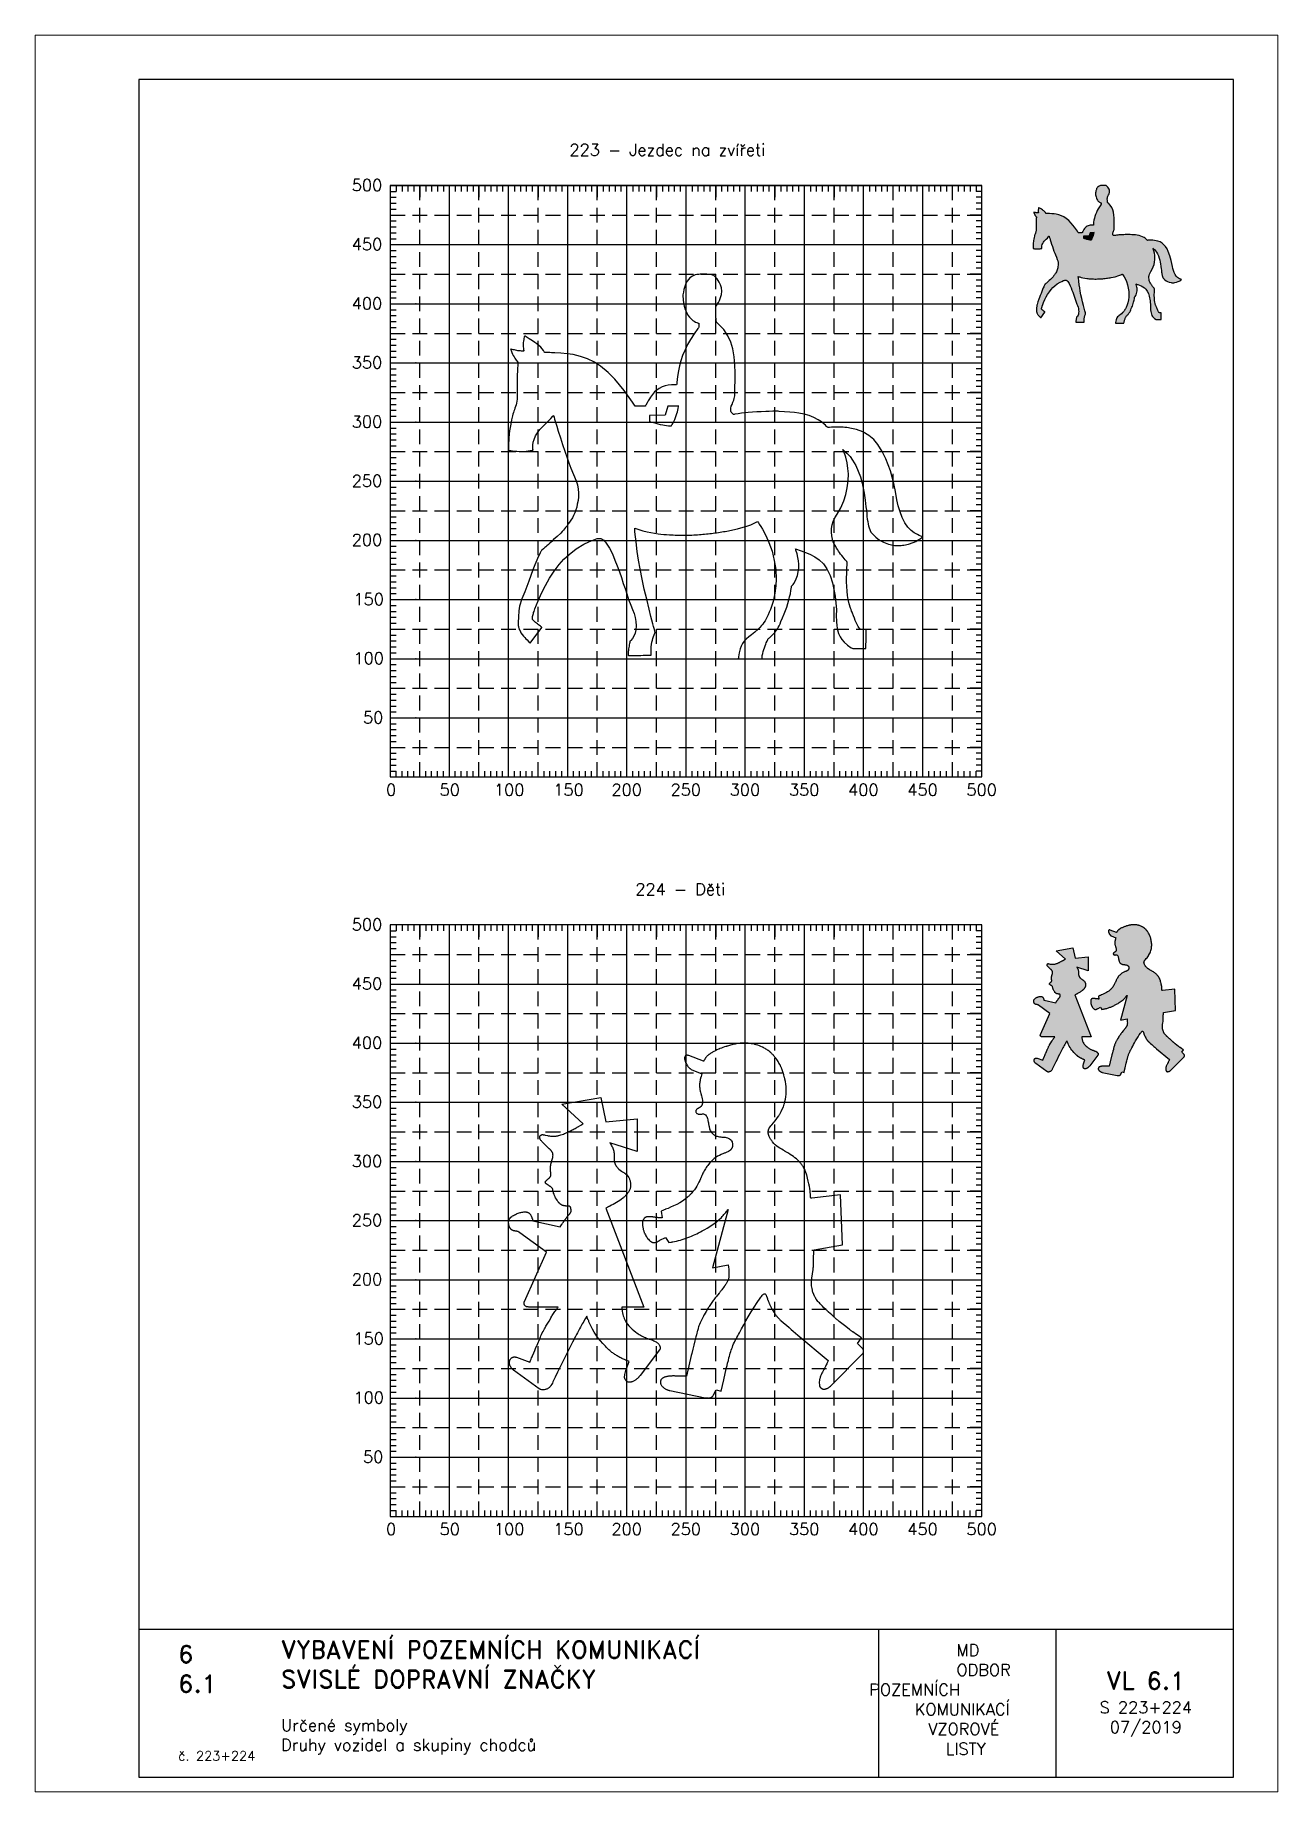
# Paper-space layout '223+224' of a CAD drawing. Header units: millimetres. Extents: x 0 to 210, y 0 to 297.
import ezdxf

# ---------------------------------------------------------------- set-up
doc = ezdxf.new("R2010")
doc.units = ezdxf.units.MM
doc.header["$LTSCALE"] = 5
doc.linetypes.add('ČÁRKOVANÁX2', pattern=[1.5, 1, -0.5])
for name, color, linetype in [('Kóty', 2, 'Continuous'), ('Pomocná', 2, 'Continuous'), ('Rozpiska', 7, 'Continuous'), ('Značka', 7, 'Continuous')]:
    doc.layers.add(name, color=color, linetype=linetype)
doc.layers.add('Rámeček', color=6, linetype='Continuous', plot=False)
doc.styles.get("Standard").update_dxf_attribs({"font": 'romand.shx', "height": 25})

psp = doc.layouts.new('223+224')

# ---------------------------------------------------------------- texts
at = {"layer": 'Kóty', "char_height": 2, "attachment_point": 1}
for s, insert in [('\\pi30.28562;223 - Jezdec na zvířeti', (60, 278.6)), ('\\pi41.42853;224 - Děti', (60, 153.6))]:
    psp.add_mtext_dynamic_manual_height_columns(s, width=100, gutter_width=125, heights=[0], dxfattribs=dict(at, insert=insert))
at = {"layer": 'Pomocná', "char_height": 2, "attachment_point": 1}
for s, insert in [('\\pi1.41968;500', (52.09, 272.65)), ('\\pi1.41968;450', (52.09, 262.65)), ('\\pi1.41968;400', (52.09, 252.65)), ('\\pi1.41968;350', (52.09, 242.65)), ('\\pi1.41968;300', (52.09, 232.65)), ('\\pi1.41968;250', (52.09, 222.65)), ('\\pi1.41968;200', (52.09, 212.65)), ('\\pi1.70539;150', (52.09, 202.65)), ('\\pi1.70539;100', (52.09, 192.65)), ('\\pi3.32444;50', (52.09, 182.65)), ('\\pi2.6146;0', (56.68, 170.43)), ('\\pi1.66222;50', (66.69, 170.43)), ('\\pi0.85269;100', (76.68, 170.43)), ('\\pi0.85269;150', (86.71, 170.43)), ('\\pi0.70984;200', (96.68, 170.43)), ('\\pi0.70984;250', (106.67, 170.43)), ('\\pi0.70984;300', (116.66, 170.43)), ('\\pi0.70984;350', (126.68, 170.43)), ('\\pi0.70984;400', (136.67, 170.43)), ('\\pi0.70984;450', (146.68, 170.43)), ('\\pi0.70984;500', (156.67, 170.43)), ('\\pi1.41968;500', (52.09, 147.65)), ('\\pi1.41968;450', (52.09, 137.65)), ('\\pi1.41968;400', (52.09, 127.65)), ('\\pi1.41968;350', (52.09, 117.65)), ('\\pi1.41968;300', (52.09, 107.65)), ('\\pi1.41968;250', (52.09, 97.65)), ('\\pi1.41968;200', (52.09, 87.65)), ('\\pi1.70539;150', (52.09, 77.65)), ('\\pi1.70539;100', (52.09, 67.65)), ('\\pi3.32444;50', (52.09, 57.65)), ('\\pi2.6146;0', (56.68, 45.43)), ('\\pi1.66222;50', (66.69, 45.43)), ('\\pi0.85269;100', (76.68, 45.43)), ('\\pi0.85269;150', (86.71, 45.43)), ('\\pi0.70984;200', (96.68, 45.43)), ('\\pi0.70984;250', (106.67, 45.43)), ('\\pi0.70984;300', (116.66, 45.43)), ('\\pi0.70984;350', (126.68, 45.43)), ('\\pi0.70984;400', (136.67, 45.43)), ('\\pi0.70984;450', (146.68, 45.43)), ('\\pi0.70984;500', (156.67, 45.43))]:
    psp.add_mtext_dynamic_manual_height_columns(s, width=6.5625, gutter_width=100, heights=[0], dxfattribs=dict(at, insert=insert))
at = {"layer": 'Rozpiska', "color": 7}
for s, width, heights, insert, char_height, attachment_point in [('6', 149.0422, [0], (24.17, 24.77), 3, 1), ('{\\C6;VYBAVENÍ POZEMNÍCH KOMUNIKACÍ\\P}SVISLÉ DOPRAVNÍ ZNAČKY{\\H1.34524x; }', 149.0422, [0], (41.56, 25.56), 3, 1), ('\\pi14.7414;{\\C6;MD\\P\\pi2.36044;}ODBOR POZEMNÍCH{\\H1.57143x; }\\P\\pi7.69378;KOMUNIKACÍ{\\H1.5x; }\\P\\pi9.97949;{\\C6;VZOROVÉ\\H1.47619x; \\H0.67742x;\\P\\pi12.93187;LISTY\\H1.26984x; }', 33.1018, [0], (140.95, 24.95), 2, 1), ('6.1', 149.0422, [0], (24.17, 19.78), 3, 1), ('{\\H1.5x;\\C6;VL 6.1\\P\\H0.66667x;S 223+224\\H1.66666x; \\H0.6x;\\P07/2019\\H1.80159x; }', 23.4438, [0], (187.69, 14.78), 2, 5), ('{\\C6;Určené symboly\\P}Druhy vozidel a skupiny chodců{\\H1.83333x; }', 149.0422, [0], (41.56, 12.29), 2, 1), ('{\\C6;č. 223+224}', 18.3305, [2.67], (24.17, 6.88), 1.6, 1)]:
    psp.add_mtext_dynamic_manual_height_columns(s, width=width, gutter_width=100, heights=heights, dxfattribs=dict(at, insert=insert, char_height=char_height, attachment_point=attachment_point))

# ---------------------------------------------------------------- hatches: boundary and pattern name
at = {"layer": 'Značka'}
h = psp.add_hatch(color=249, dxfattribs=at)
h.dxf.hatch_style = 1
edge = h.paths.add_edge_path()
edge.add_line((181.25, 268.66), (181.24, 268.68))
edge.add_line((181.24, 268.68), (181.24, 268.69))
edge.add_line((181.24, 268.69), (181.22, 268.79))
edge.add_line((181.22, 268.79), (181.2, 268.9))
edge.add_line((181.2, 268.9), (181.19, 269))
edge.add_line((181.19, 269), (181.19, 269.1))
edge.add_line((181.19, 269.1), (181.18, 269.2))
edge.add_line((181.18, 269.2), (181.18, 269.3))
edge.add_line((181.18, 269.3), (181.18, 269.38))
edge.add_line((181.18, 269.38), (181.19, 269.46))
edge.add_line((181.19, 269.46), (181.19, 269.54))
edge.add_line((181.19, 269.54), (181.19, 269.62))
edge.add_line((181.19, 269.62), (181.2, 269.64))
edge.add_line((181.2, 269.64), (181.2, 269.65))
edge.add_line((181.2, 269.65), (181.21, 269.67))
edge.add_line((181.21, 269.67), (181.22, 269.69))
edge.add_line((181.22, 269.69), (181.25, 269.73))
edge.add_line((181.25, 269.73), (181.28, 269.77))
edge.add_line((181.28, 269.77), (181.35, 269.89))
edge.add_line((181.35, 269.89), (181.41, 270.01))
edge.add_line((181.41, 270.01), (181.48, 270.19))
edge.add_line((181.48, 270.19), (181.53, 270.38))
edge.add_line((181.53, 270.38), (181.55, 270.58))
edge.add_line((181.55, 270.58), (181.53, 270.78))
edge.add_line((181.53, 270.78), (181.48, 270.96))
edge.add_line((181.48, 270.96), (181.4, 271.12))
edge.add_line((181.4, 271.12), (181.27, 271.31))
edge.add_line((181.27, 271.31), (181.1, 271.48))
edge.add_line((181.1, 271.48), (181.07, 271.51))
edge.add_line((181.07, 271.51), (181.03, 271.55))
edge.add_line((181.03, 271.55), (181.01, 271.55))
edge.add_line((181.01, 271.55), (181, 271.55))
edge.add_line((181, 271.55), (180.96, 271.56))
edge.add_line((180.96, 271.56), (180.92, 271.56))
edge.add_line((180.92, 271.56), (180.85, 271.57))
edge.add_line((180.85, 271.57), (180.76, 271.58))
edge.add_line((180.76, 271.58), (180.65, 271.59))
edge.add_line((180.65, 271.59), (180.54, 271.6))
edge.add_line((180.54, 271.6), (180.44, 271.6))
edge.add_arc((180.43, 269.53), 2.07, 89.81, 92.7869)
edge.add_line((180.33, 271.6), (180.24, 271.6))
edge.add_line((180.24, 271.6), (180.16, 271.59))
edge.add_line((180.16, 271.59), (180.05, 271.58))
edge.add_line((180.05, 271.58), (179.94, 271.55))
edge.add_line((179.94, 271.55), (179.78, 271.48))
edge.add_line((179.78, 271.48), (179.63, 271.38))
edge.add_line((179.63, 271.38), (179.53, 271.28))
edge.add_line((179.53, 271.28), (179.45, 271.17))
edge.add_line((179.45, 271.17), (179.38, 271.05))
edge.add_line((179.38, 271.05), (179.33, 270.91))
edge.add_line((179.33, 270.91), (179.29, 270.8))
edge.add_line((179.29, 270.8), (179.26, 270.68))
edge.add_line((179.26, 270.68), (179.22, 270.52))
edge.add_line((179.22, 270.52), (179.2, 270.36))
edge.add_line((179.2, 270.36), (179.2, 270))
edge.add_line((179.2, 270), (179.28, 269.65))
edge.add_line((179.28, 269.65), (179.34, 269.45))
edge.add_line((179.34, 269.45), (179.43, 269.26))
edge.add_line((179.43, 269.26), (179.5, 269.12))
edge.add_line((179.5, 269.12), (179.6, 268.99))
edge.add_line((179.6, 268.99), (179.69, 268.89))
edge.add_line((179.69, 268.89), (179.8, 268.8))
edge.add_line((179.8, 268.8), (179.88, 268.74))
edge.add_line((179.88, 268.74), (179.96, 268.7))
edge.add_line((179.96, 268.7), (180.04, 268.67))
edge.add_line((180.04, 268.67), (180.11, 268.64))
edge.add_line((180.11, 268.64), (180.14, 268.63))
edge.add_line((180.14, 268.63), (180.16, 268.63))
edge.add_line((180.16, 268.63), (180.17, 268.39))
edge.add_line((180.17, 268.39), (180.14, 268.35))
edge.add_line((180.14, 268.35), (180.1, 268.3))
edge.add_line((180.1, 268.3), (179.87, 267.98))
edge.add_line((179.87, 267.98), (179.66, 267.65))
edge.add_line((179.66, 267.65), (179.48, 267.33))
edge.add_line((179.48, 267.33), (179.33, 267.01))
edge.add_line((179.33, 267.01), (179.18, 266.68))
edge.add_line((179.18, 266.68), (179.07, 266.34))
edge.add_line((179.07, 266.34), (179, 266.04))
edge.add_line((179, 266.04), (178.93, 265.74))
edge.add_line((178.93, 265.74), (178.87, 265.39))
edge.add_line((178.87, 265.39), (178.83, 265.03))
edge.add_line((178.83, 265.03), (178.82, 264.96))
edge.add_line((178.82, 264.96), (178.82, 264.89))
edge.add_line((178.82, 264.89), (178.77, 264.9))
edge.add_line((178.77, 264.9), (178.71, 264.9))
edge.add_arc((178.69, 262.28), 2.62, 89.6375, 91.8358)
edge.add_line((178.61, 264.89), (178.5, 264.89))
edge.add_line((178.5, 264.89), (178.31, 264.87))
edge.add_line((178.31, 264.87), (178.12, 264.83))
edge.add_line((178.12, 264.83), (177.93, 264.77))
edge.add_line((177.93, 264.77), (177.75, 264.68))
edge.add_line((177.75, 264.68), (177.61, 264.58))
edge.add_line((177.61, 264.58), (177.47, 264.46))
edge.add_line((177.47, 264.46), (177.34, 264.31))
edge.add_line((177.34, 264.31), (177.24, 264.15))
edge.add_line((177.24, 264.15), (177.17, 264.04))
edge.add_line((177.17, 264.04), (177.09, 263.92))
edge.add_line((177.09, 263.92), (177.02, 263.79))
edge.add_line((177.02, 263.79), (176.95, 263.66))
edge.add_line((176.95, 263.66), (176.94, 263.63))
edge.add_line((176.94, 263.63), (176.92, 263.6))
edge.add_line((176.92, 263.6), (176.3, 263.59))
edge.add_line((176.3, 263.59), (176.22, 263.71))
edge.add_line((176.22, 263.71), (176.13, 263.83))
edge.add_line((176.13, 263.83), (175.63, 264.55))
edge.add_line((175.63, 264.55), (175.07, 265.23))
edge.add_line((175.07, 265.23), (174.66, 265.65))
edge.add_line((174.66, 265.65), (174.21, 266.02))
edge.add_line((174.21, 266.02), (173.83, 266.27))
edge.add_line((173.83, 266.27), (173.42, 266.47))
edge.add_line((173.42, 266.47), (172.99, 266.62))
edge.add_line((172.99, 266.62), (172.55, 266.72))
edge.add_line((172.55, 266.72), (172.18, 266.78))
edge.add_line((172.18, 266.78), (171.81, 266.81))
edge.add_line((171.81, 266.81), (171.43, 266.83))
edge.add_arc((170.97, 254.12), 12.73, 87.9289, 89.6735)
edge.add_line((171.04, 266.84), (170.93, 266.84))
edge.add_line((170.93, 266.84), (170.82, 266.84))
edge.add_line((170.82, 266.84), (170.8, 266.87))
edge.add_line((170.8, 266.87), (170.79, 266.89))
edge.add_line((170.79, 266.89), (170.77, 266.93))
edge.add_line((170.77, 266.93), (170.74, 266.98))
edge.add_line((170.74, 266.98), (170.67, 267.08))
edge.add_line((170.67, 267.08), (170.59, 267.17))
edge.add_line((170.59, 267.17), (170.47, 267.28))
edge.add_line((170.47, 267.28), (170.34, 267.37))
edge.add_line((170.34, 267.37), (170.21, 267.46))
edge.add_line((170.21, 267.46), (170.08, 267.55))
edge.add_line((170.08, 267.55), (169.98, 267.62))
edge.add_line((169.98, 267.62), (169.87, 267.68))
edge.add_line((169.87, 267.68), (169.75, 267.76))
edge.add_line((169.75, 267.76), (169.64, 267.83))
edge.add_line((169.64, 267.83), (169.62, 267.85))
edge.add_line((169.62, 267.85), (169.6, 267.86))
edge.add_line((169.6, 267.86), (169.6, 267.85))
edge.add_line((169.6, 267.85), (169.59, 267.83))
edge.add_line((169.59, 267.83), (169.58, 267.81))
edge.add_line((169.58, 267.81), (169.58, 267.78))
edge.add_line((169.58, 267.78), (169.56, 267.71))
edge.add_line((169.56, 267.71), (169.55, 267.64))
edge.add_line((169.55, 267.64), (169.53, 267.55))
edge.add_line((169.53, 267.55), (169.52, 267.45))
edge.add_line((169.52, 267.45), (169.51, 267.36))
edge.add_line((169.51, 267.36), (169.51, 267.27))
edge.add_line((169.51, 267.27), (169.52, 267.19))
edge.add_line((169.52, 267.19), (169.52, 267.12))
edge.add_line((169.52, 267.12), (169.54, 267.04))
edge.add_line((169.54, 267.04), (169.55, 266.97))
edge.add_line((169.55, 266.97), (169.56, 266.96))
edge.add_line((169.56, 266.96), (169.56, 266.94))
edge.add_line((169.56, 266.94), (169.55, 266.94))
edge.add_line((169.55, 266.94), (169.53, 266.94))
edge.add_line((169.53, 266.94), (169.51, 266.94))
edge.add_line((169.51, 266.94), (169.48, 266.94))
edge.add_line((169.48, 266.94), (169.42, 266.94))
edge.add_line((169.42, 266.94), (169.35, 266.94))
edge.add_line((169.35, 266.94), (169.27, 266.95))
edge.add_line((169.27, 266.95), (169.19, 266.96))
edge.add_line((169.19, 266.96), (169.12, 266.98))
edge.add_line((169.12, 266.98), (169.04, 266.99))
edge.add_line((169.04, 266.99), (168.98, 267.01))
edge.add_line((168.98, 267.01), (168.92, 267.02))
edge.add_line((168.92, 267.02), (168.85, 267.04))
edge.add_line((168.85, 267.04), (168.78, 267.06))
edge.add_line((168.78, 267.06), (168.76, 267.06))
edge.add_line((168.76, 267.06), (168.75, 267.07))
edge.add_line((168.75, 267.07), (168.76, 267.05))
edge.add_line((168.76, 267.05), (168.76, 267.04))
edge.add_line((168.76, 267.04), (168.77, 267.01))
edge.add_line((168.77, 267.01), (168.78, 266.98))
edge.add_line((168.78, 266.98), (168.81, 266.91))
edge.add_line((168.81, 266.91), (168.84, 266.84))
edge.add_line((168.84, 266.84), (168.87, 266.75))
edge.add_line((168.87, 266.75), (168.92, 266.67))
edge.add_line((168.92, 266.67), (168.96, 266.59))
edge.add_line((168.96, 266.59), (169, 266.51))
edge.add_line((169, 266.51), (169.04, 266.45))
edge.add_line((169.04, 266.45), (169.08, 266.39))
edge.add_line((169.08, 266.39), (169.12, 266.34))
edge.add_line((169.12, 266.34), (169.17, 266.29))
edge.add_line((169.17, 266.29), (169.18, 266.28))
edge.add_line((169.18, 266.28), (169.19, 266.27))
edge.add_line((169.19, 266.27), (169.19, 266.24))
edge.add_line((169.19, 266.24), (169.19, 266.2))
edge.add_line((169.19, 266.2), (169.19, 266.13))
edge.add_line((169.19, 266.13), (169.18, 266.06))
edge.add_line((169.18, 266.06), (169.17, 265.89))
edge.add_line((169.17, 265.89), (169.17, 265.72))
edge.add_line((169.17, 265.72), (169.16, 265.5))
edge.add_line((169.16, 265.5), (169.15, 265.28))
edge.add_line((169.15, 265.28), (169.15, 265.06))
edge.add_line((169.15, 265.06), (169.14, 264.84))
edge.add_line((169.14, 264.84), (169.14, 264.66))
edge.add_line((169.14, 264.66), (169.14, 264.48))
edge.add_line((169.14, 264.48), (169.15, 264.25))
edge.add_line((169.15, 264.25), (169.14, 264.02))
edge.add_line((169.14, 264.02), (169.14, 263.9))
edge.add_line((169.14, 263.9), (169.11, 263.79))
edge.add_line((169.11, 263.79), (169.08, 263.68))
edge.add_line((169.08, 263.68), (169.05, 263.58))
edge.add_line((169.05, 263.58), (169.02, 263.48))
edge.add_line((169.02, 263.48), (168.98, 263.38))
edge.add_line((168.98, 263.38), (168.95, 263.29))
edge.add_line((168.95, 263.29), (168.92, 263.21))
edge.add_line((168.92, 263.21), (168.89, 263.12))
edge.add_line((168.89, 263.12), (168.87, 263.02))
edge.add_line((168.87, 263.02), (168.81, 262.77))
edge.add_line((168.81, 262.77), (168.76, 262.51))
edge.add_line((168.76, 262.51), (168.73, 262.3))
edge.add_line((168.73, 262.3), (168.69, 262.1))
edge.add_line((168.69, 262.1), (168.67, 261.89))
edge.add_line((168.67, 261.89), (168.65, 261.69))
edge.add_line((168.65, 261.69), (168.64, 261.52))
edge.add_line((168.64, 261.52), (168.63, 261.35))
edge.add_line((168.63, 261.35), (168.63, 261.17))
edge.add_line((168.63, 261.17), (168.63, 260.99))
edge.add_line((168.63, 260.99), (168.63, 260.96))
edge.add_line((168.63, 260.96), (168.63, 260.92))
edge.add_line((168.63, 260.92), (168.65, 260.92))
edge.add_line((168.65, 260.92), (168.67, 260.92))
edge.add_line((168.67, 260.92), (168.71, 260.91))
edge.add_line((168.71, 260.91), (168.76, 260.9))
edge.add_line((168.76, 260.9), (168.87, 260.89))
edge.add_line((168.87, 260.89), (168.98, 260.87))
edge.add_line((168.98, 260.87), (169.13, 260.86))
edge.add_line((169.13, 260.86), (169.28, 260.85))
edge.add_arc((169.38, 264.15), 3.3, 268.2827, 270.8988)
edge.add_line((169.43, 260.85), (169.58, 260.86))
edge.add_line((169.58, 260.86), (169.7, 260.87))
edge.add_line((169.7, 260.87), (169.82, 260.88))
edge.add_line((169.82, 260.88), (169.94, 260.9))
edge.add_line((169.94, 260.9), (170.06, 260.93))
edge.add_line((170.06, 260.93), (170.09, 260.93))
edge.add_line((170.09, 260.93), (170.11, 260.94))
edge.add_line((170.11, 260.94), (170.11, 260.99))
edge.add_line((170.11, 260.99), (170.11, 261.04))
edge.add_line((170.11, 261.04), (170.1, 261.13))
edge.add_line((170.1, 261.13), (170.11, 261.22))
edge.add_line((170.11, 261.22), (170.13, 261.4))
edge.add_line((170.13, 261.4), (170.17, 261.58))
edge.add_line((170.17, 261.58), (170.26, 261.79))
edge.add_line((170.26, 261.79), (170.38, 261.99))
edge.add_line((170.38, 261.99), (170.53, 262.18))
edge.add_line((170.53, 262.18), (170.7, 262.36))
edge.add_line((170.7, 262.36), (170.87, 262.53))
edge.add_line((170.87, 262.53), (171.05, 262.7))
edge.add_line((171.05, 262.7), (171.18, 262.84))
edge.add_line((171.18, 262.84), (171.3, 262.99))
edge.add_line((171.3, 262.99), (171.33, 263.01))
edge.add_line((171.33, 263.01), (171.35, 263.04))
edge.add_line((171.35, 263.04), (171.36, 262.98))
edge.add_line((171.36, 262.98), (171.38, 262.92))
edge.add_line((171.38, 262.92), (171.42, 262.8))
edge.add_line((171.42, 262.8), (171.45, 262.68))
edge.add_line((171.45, 262.68), (171.55, 262.38))
edge.add_line((171.55, 262.38), (171.64, 262.08))
edge.add_line((171.64, 262.08), (171.77, 261.68))
edge.add_line((171.77, 261.68), (171.9, 261.28))
edge.add_line((171.9, 261.28), (172.04, 260.87))
edge.add_line((172.04, 260.87), (172.17, 260.47))
edge.add_line((172.17, 260.47), (172.29, 260.15))
edge.add_line((172.29, 260.15), (172.41, 259.84))
edge.add_line((172.41, 259.84), (172.57, 259.45))
edge.add_line((172.57, 259.45), (172.72, 259.06))
edge.add_line((172.72, 259.06), (172.8, 258.82))
edge.add_line((172.8, 258.82), (172.85, 258.57))
edge.add_line((172.85, 258.57), (172.87, 258.34))
edge.add_line((172.87, 258.34), (172.86, 258.11))
edge.add_line((172.86, 258.11), (172.84, 257.88))
edge.add_line((172.84, 257.88), (172.8, 257.65))
edge.add_line((172.8, 257.65), (172.76, 257.48))
edge.add_line((172.76, 257.48), (172.71, 257.31))
edge.add_line((172.71, 257.31), (172.65, 257.13))
edge.add_line((172.65, 257.13), (172.57, 256.96))
edge.add_line((172.57, 256.96), (172.5, 256.82))
edge.add_line((172.5, 256.82), (172.41, 256.68))
edge.add_line((172.41, 256.68), (172.33, 256.57))
edge.add_line((172.33, 256.57), (172.25, 256.46))
edge.add_line((172.25, 256.46), (172.17, 256.35))
edge.add_line((172.17, 256.35), (172.09, 256.24))
edge.add_line((172.09, 256.24), (172.02, 256.16))
edge.add_line((172.02, 256.16), (171.95, 256.08))
edge.add_line((171.95, 256.08), (171.87, 255.99))
edge.add_line((171.87, 255.99), (171.79, 255.9))
edge.add_line((171.79, 255.9), (171.58, 255.7))
edge.add_line((171.58, 255.7), (171.36, 255.5))
edge.add_line((171.36, 255.5), (171.25, 255.4))
edge.add_line((171.25, 255.4), (171.13, 255.29))
edge.add_line((171.13, 255.29), (171.05, 255.21))
edge.add_line((171.05, 255.21), (170.95, 255.13))
edge.add_line((170.95, 255.13), (170.89, 255.07))
edge.add_line((170.89, 255.07), (170.82, 255.01))
edge.add_line((170.82, 255.01), (170.74, 254.94))
edge.add_line((170.74, 254.94), (170.65, 254.87))
edge.add_line((170.65, 254.87), (170.64, 254.85))
edge.add_line((170.64, 254.85), (170.62, 254.84))
edge.add_line((170.62, 254.84), (170.6, 254.81))
edge.add_line((170.6, 254.81), (170.59, 254.77))
edge.add_line((170.59, 254.77), (170.55, 254.71))
edge.add_line((170.55, 254.71), (170.51, 254.64))
edge.add_line((170.51, 254.64), (170.43, 254.45))
edge.add_line((170.43, 254.45), (170.34, 254.26))
edge.add_line((170.34, 254.26), (170.22, 253.97))
edge.add_line((170.22, 253.97), (170.11, 253.67))
edge.add_line((170.11, 253.67), (169.98, 253.32))
edge.add_line((169.98, 253.32), (169.85, 252.98))
edge.add_line((169.85, 252.98), (169.74, 252.66))
edge.add_line((169.74, 252.66), (169.62, 252.35))
edge.add_line((169.62, 252.35), (169.43, 251.91))
edge.add_line((169.43, 251.91), (169.3, 251.47))
edge.add_line((169.3, 251.47), (169.27, 251.32))
edge.add_line((169.27, 251.32), (169.25, 251.18))
edge.add_line((169.25, 251.18), (169.25, 251.06))
edge.add_line((169.25, 251.06), (169.23, 250.94))
edge.add_line((169.23, 250.94), (169.22, 250.82))
edge.add_line((169.22, 250.82), (169.22, 250.7))
edge.add_line((169.22, 250.7), (169.22, 250.6))
edge.add_line((169.22, 250.6), (169.22, 250.51))
edge.add_line((169.22, 250.51), (169.22, 250.41))
edge.add_line((169.22, 250.41), (169.22, 250.3))
edge.add_line((169.22, 250.3), (169.22, 250.29))
edge.add_line((169.22, 250.29), (169.22, 250.27))
edge.add_line((169.22, 250.27), (169.22, 250.25))
edge.add_line((169.22, 250.25), (169.22, 250.23))
edge.add_line((169.22, 250.23), (169.24, 250.19))
edge.add_line((169.24, 250.19), (169.25, 250.15))
edge.add_line((169.25, 250.15), (169.28, 250.05))
edge.add_line((169.28, 250.05), (169.32, 249.96))
edge.add_line((169.32, 249.96), (169.38, 249.85))
edge.add_line((169.38, 249.85), (169.45, 249.75))
edge.add_line((169.45, 249.75), (169.52, 249.65))
edge.add_line((169.52, 249.65), (169.61, 249.56))
edge.add_line((169.61, 249.56), (169.68, 249.49))
edge.add_line((169.68, 249.49), (169.75, 249.42))
edge.add_line((169.75, 249.42), (169.83, 249.33))
edge.add_line((169.83, 249.33), (169.91, 249.25))
edge.add_line((169.91, 249.25), (169.93, 249.24))
edge.add_line((169.93, 249.24), (169.94, 249.22))
edge.add_line((169.94, 249.22), (170.65, 250.18))
edge.add_line((170.65, 250.18), (170.64, 250.19))
edge.add_line((170.64, 250.19), (170.63, 250.2))
edge.add_line((170.63, 250.2), (170.57, 250.25))
edge.add_line((170.57, 250.25), (170.51, 250.29))
edge.add_line((170.51, 250.29), (170.44, 250.34))
edge.add_line((170.44, 250.34), (170.39, 250.39))
edge.add_line((170.39, 250.39), (170.33, 250.44))
edge.add_line((170.33, 250.44), (170.27, 250.49))
edge.add_line((170.27, 250.49), (170.22, 250.53))
edge.add_line((170.22, 250.53), (170.18, 250.57))
edge.add_line((170.18, 250.57), (170.13, 250.61))
edge.add_line((170.13, 250.61), (170.08, 250.66))
edge.add_line((170.08, 250.66), (170.08, 250.67))
edge.add_line((170.08, 250.67), (170.07, 250.68))
edge.add_line((170.07, 250.68), (170.07, 250.68))
edge.add_line((170.07, 250.68), (170.07, 250.69))
edge.add_line((170.07, 250.69), (170.07, 250.7))
edge.add_line((170.07, 250.7), (170.07, 250.72))
edge.add_line((170.07, 250.72), (170.07, 250.76))
edge.add_line((170.07, 250.76), (170.08, 250.79))
edge.add_line((170.08, 250.79), (170.08, 250.85))
edge.add_line((170.08, 250.85), (170.1, 250.9))
edge.add_line((170.1, 250.9), (170.11, 250.97))
edge.add_line((170.11, 250.97), (170.13, 251.03))
edge.add_line((170.13, 251.03), (170.15, 251.09))
edge.add_line((170.15, 251.09), (170.17, 251.14))
edge.add_line((170.17, 251.14), (170.2, 251.22))
edge.add_line((170.2, 251.22), (170.23, 251.3))
edge.add_line((170.23, 251.3), (170.42, 251.8))
edge.add_line((170.42, 251.8), (170.64, 252.29))
edge.add_line((170.64, 252.29), (170.86, 252.73))
edge.add_line((170.86, 252.73), (171.1, 253.16))
edge.add_line((171.1, 253.16), (171.39, 253.59))
edge.add_line((171.39, 253.59), (171.71, 254))
edge.add_line((171.71, 254), (171.99, 254.32))
edge.add_line((171.99, 254.32), (172.29, 254.61))
edge.add_line((172.29, 254.61), (172.73, 254.94))
edge.add_line((172.73, 254.94), (173.2, 255.22))
edge.add_line((173.2, 255.22), (173.49, 255.37))
edge.add_line((173.49, 255.37), (173.79, 255.5))
edge.add_line((173.79, 255.5), (173.89, 255.54))
edge.add_line((173.89, 255.54), (173.99, 255.56))
edge.add_line((173.99, 255.56), (174.07, 255.58))
edge.add_line((174.07, 255.58), (174.13, 255.58))
edge.add_line((174.13, 255.58), (174.18, 255.57))
edge.add_line((174.18, 255.57), (174.22, 255.56))
edge.add_line((174.22, 255.56), (174.27, 255.55))
edge.add_line((174.27, 255.55), (174.31, 255.53))
edge.add_line((174.31, 255.53), (174.35, 255.5))
edge.add_line((174.35, 255.5), (174.4, 255.46))
edge.add_line((174.4, 255.46), (174.45, 255.41))
edge.add_line((174.45, 255.41), (174.5, 255.35))
edge.add_line((174.5, 255.35), (174.63, 255.17))
edge.add_line((174.63, 255.17), (174.75, 254.99))
edge.add_line((174.75, 254.99), (174.93, 254.63))
edge.add_line((174.93, 254.63), (175.08, 254.26))
edge.add_line((175.08, 254.26), (175.21, 253.91))
edge.add_line((175.21, 253.91), (175.34, 253.56))
edge.add_line((175.34, 253.56), (175.47, 253.2))
edge.add_line((175.47, 253.2), (175.58, 252.85))
edge.add_line((175.58, 252.85), (175.69, 252.53))
edge.add_line((175.69, 252.53), (175.79, 252.22))
edge.add_line((175.79, 252.22), (175.9, 251.87))
edge.add_line((175.9, 251.87), (176.03, 251.53))
edge.add_line((176.03, 251.53), (176.14, 251.28))
edge.add_line((176.14, 251.28), (176.24, 251.02))
edge.add_line((176.24, 251.02), (176.3, 250.78))
edge.add_line((176.3, 250.78), (176.34, 250.53))
edge.add_line((176.34, 250.53), (176.35, 250.28))
edge.add_line((176.35, 250.28), (176.33, 250.04))
edge.add_line((176.33, 250.04), (176.3, 249.84))
edge.add_line((176.3, 249.84), (176.23, 249.65))
edge.add_line((176.23, 249.65), (176.15, 249.5))
edge.add_line((176.15, 249.5), (176.04, 249.38))
edge.add_line((176.04, 249.38), (176.02, 249.36))
edge.add_line((176.02, 249.36), (175.99, 249.34))
edge.add_line((175.99, 249.34), (175.99, 249.33))
edge.add_line((175.99, 249.33), (175.98, 249.32))
edge.add_line((175.98, 249.32), (175.97, 249.29))
edge.add_line((175.97, 249.29), (175.97, 249.26))
edge.add_line((175.97, 249.26), (175.96, 249.2))
edge.add_line((175.96, 249.2), (175.95, 249.13))
edge.add_line((175.95, 249.13), (175.93, 249.05))
edge.add_line((175.93, 249.05), (175.92, 248.96))
edge.add_line((175.92, 248.96), (175.9, 248.88))
edge.add_line((175.9, 248.88), (175.9, 248.79))
edge.add_line((175.9, 248.79), (175.89, 248.72))
edge.add_line((175.89, 248.72), (175.89, 248.65))
edge.add_line((175.89, 248.65), (175.89, 248.58))
edge.add_line((175.89, 248.58), (175.89, 248.51))
edge.add_line((175.89, 248.51), (175.89, 248.49))
edge.add_line((175.89, 248.49), (175.9, 248.48))
edge.add_line((175.9, 248.48), (175.91, 248.48))
edge.add_line((175.91, 248.48), (175.93, 248.48))
edge.add_line((175.93, 248.48), (175.97, 248.48))
edge.add_line((175.97, 248.48), (176.02, 248.48))
edge.add_line((176.02, 248.48), (176.12, 248.48))
edge.add_line((176.12, 248.48), (176.23, 248.48))
edge.add_line((176.23, 248.48), (176.36, 248.48))
edge.add_line((176.36, 248.48), (176.51, 248.48))
edge.add_line((176.51, 248.48), (176.64, 248.49))
edge.add_line((176.64, 248.49), (176.79, 248.49))
edge.add_line((176.79, 248.49), (176.89, 248.49))
edge.add_line((176.89, 248.49), (177.01, 248.49))
edge.add_line((177.01, 248.49), (177.12, 248.49))
edge.add_line((177.12, 248.49), (177.24, 248.49))
edge.add_line((177.24, 248.49), (177.26, 248.49))
edge.add_line((177.26, 248.49), (177.28, 248.49))
edge.add_line((177.28, 248.49), (177.28, 248.51))
edge.add_line((177.28, 248.51), (177.28, 248.54))
edge.add_line((177.28, 248.54), (177.27, 248.58))
edge.add_line((177.27, 248.58), (177.27, 248.63))
edge.add_line((177.27, 248.63), (177.27, 248.74))
edge.add_line((177.27, 248.74), (177.27, 248.85))
edge.add_line((177.27, 248.85), (177.27, 249))
edge.add_line((177.27, 249), (177.29, 249.14))
edge.add_line((177.29, 249.14), (177.32, 249.28))
edge.add_line((177.32, 249.28), (177.34, 249.41))
edge.add_line((177.34, 249.41), (177.37, 249.52))
edge.add_line((177.37, 249.52), (177.41, 249.62))
edge.add_line((177.41, 249.62), (177.45, 249.73))
edge.add_line((177.45, 249.73), (177.5, 249.83))
edge.add_line((177.5, 249.83), (177.5, 249.85))
edge.add_line((177.5, 249.85), (177.51, 249.87))
edge.add_line((177.51, 249.87), (177.49, 249.96))
edge.add_line((177.49, 249.96), (177.47, 250.05))
edge.add_line((177.47, 250.05), (177.42, 250.23))
edge.add_line((177.42, 250.23), (177.37, 250.41))
edge.add_line((177.37, 250.41), (177.26, 250.85))
edge.add_line((177.26, 250.85), (177.14, 251.3))
edge.add_line((177.14, 251.3), (177, 251.9))
edge.add_line((177, 251.9), (176.86, 252.5))
edge.add_line((176.86, 252.5), (176.72, 253.12))
edge.add_line((176.72, 253.12), (176.6, 253.74))
edge.add_line((176.6, 253.74), (176.51, 254.26))
edge.add_line((176.51, 254.26), (176.43, 254.78))
edge.add_line((176.43, 254.78), (176.35, 255.38))
edge.add_line((176.35, 255.38), (176.29, 255.97))
edge.add_line((176.29, 255.97), (176.28, 256.08))
edge.add_line((176.28, 256.08), (176.28, 256.19))
edge.add_line((176.28, 256.19), (176.4, 256.15))
edge.add_line((176.4, 256.15), (176.52, 256.11))
edge.add_line((176.52, 256.11), (176.77, 256.04))
edge.add_line((176.77, 256.04), (177.03, 255.98))
edge.add_line((177.03, 255.98), (177.7, 255.86))
edge.add_arc((178.98, 265.52), 9.75, 262.4254, 266.452)
edge.add_arc((179.18, 267.05), 11.28, 265.9121, 270.5431)
edge.add_arc((179.16, 268.81), 13.04, 270.5571, 274.5645)
edge.add_arc((179.17, 270.18), 14.41, 274.0959, 277.4231)
edge.add_arc((179.09, 270.94), 15.17, 277.3641, 280.5466)
edge.add_line((181.86, 256.03), (182.5, 256.16))
edge.add_line((182.5, 256.16), (183.13, 256.34))
edge.add_line((183.13, 256.34), (183.31, 256.4))
edge.add_line((183.31, 256.4), (183.48, 256.47))
edge.add_line((183.48, 256.47), (183.57, 256.51))
edge.add_line((183.57, 256.51), (183.64, 256.55))
edge.add_line((183.64, 256.55), (183.68, 256.58))
edge.add_line((183.68, 256.58), (183.72, 256.6))
edge.add_line((183.72, 256.6), (183.77, 256.52))
edge.add_line((183.77, 256.52), (183.82, 256.45))
edge.add_line((183.82, 256.45), (183.92, 256.29))
edge.add_line((183.92, 256.29), (184.02, 256.14))
edge.add_line((184.02, 256.14), (184.23, 255.74))
edge.add_line((184.23, 255.74), (184.41, 255.34))
edge.add_line((184.41, 255.34), (184.61, 254.79))
edge.add_line((184.61, 254.79), (184.73, 254.23))
edge.add_line((184.73, 254.23), (184.82, 253.68))
edge.add_line((184.82, 253.68), (184.84, 253.12))
edge.add_line((184.84, 253.12), (184.83, 252.69))
edge.add_line((184.83, 252.69), (184.77, 252.26))
edge.add_line((184.77, 252.26), (184.66, 251.75))
edge.add_line((184.66, 251.75), (184.5, 251.26))
edge.add_line((184.5, 251.26), (184.43, 251.1))
edge.add_line((184.43, 251.1), (184.37, 250.95))
edge.add_line((184.37, 250.95), (184.31, 250.83))
edge.add_line((184.31, 250.83), (184.25, 250.7))
edge.add_line((184.25, 250.7), (184.17, 250.59))
edge.add_line((184.17, 250.59), (184.1, 250.47))
edge.add_line((184.1, 250.47), (184.04, 250.38))
edge.add_line((184.04, 250.38), (183.97, 250.29))
edge.add_line((183.97, 250.29), (183.87, 250.18))
edge.add_line((183.87, 250.18), (183.77, 250.08))
edge.add_line((183.77, 250.08), (183.57, 249.9))
edge.add_line((183.57, 249.9), (183.36, 249.74))
edge.add_line((183.36, 249.74), (183.2, 249.62))
edge.add_line((183.2, 249.62), (183.06, 249.49))
edge.add_line((183.06, 249.49), (182.92, 249.35))
edge.add_line((182.92, 249.35), (182.81, 249.2))
edge.add_line((182.81, 249.2), (182.73, 249.04))
edge.add_line((182.73, 249.04), (182.66, 248.87))
edge.add_line((182.66, 248.87), (182.6, 248.63))
edge.add_line((182.6, 248.63), (182.56, 248.39))
edge.add_line((182.56, 248.39), (182.56, 248.34))
edge.add_line((182.56, 248.34), (182.55, 248.28))
edge.add_line((182.55, 248.28), (184, 248.3))
edge.add_line((184, 248.3), (184, 248.32))
edge.add_line((184, 248.32), (184, 248.34))
edge.add_line((184, 248.34), (184.01, 248.47))
edge.add_line((184.01, 248.47), (184.04, 248.6))
edge.add_line((184.04, 248.6), (184.07, 248.72))
edge.add_line((184.07, 248.72), (184.1, 248.83))
edge.add_line((184.1, 248.83), (184.14, 248.95))
edge.add_line((184.14, 248.95), (184.18, 249.06))
edge.add_line((184.18, 249.06), (184.22, 249.16))
edge.add_line((184.22, 249.16), (184.25, 249.25))
edge.add_line((184.25, 249.25), (184.3, 249.34))
edge.add_line((184.3, 249.34), (184.34, 249.44))
edge.add_line((184.34, 249.44), (184.35, 249.46))
edge.add_line((184.35, 249.46), (184.35, 249.48))
edge.add_line((184.35, 249.48), (184.37, 249.49))
edge.add_line((184.37, 249.49), (184.38, 249.5))
edge.add_line((184.38, 249.5), (184.41, 249.53))
edge.add_line((184.41, 249.53), (184.44, 249.55))
edge.add_line((184.44, 249.55), (184.51, 249.62))
edge.add_line((184.51, 249.62), (184.58, 249.69))
edge.add_line((184.58, 249.69), (184.68, 249.78))
edge.add_line((184.68, 249.78), (184.76, 249.88))
edge.add_line((184.76, 249.88), (184.84, 249.98))
edge.add_line((184.84, 249.98), (184.92, 250.09))
edge.add_line((184.92, 250.09), (184.97, 250.18))
edge.add_line((184.97, 250.18), (185.03, 250.28))
edge.add_line((185.03, 250.28), (185.09, 250.41))
edge.add_line((185.09, 250.41), (185.14, 250.54))
edge.add_line((185.14, 250.54), (185.24, 250.77))
edge.add_line((185.24, 250.77), (185.34, 251))
edge.add_line((185.34, 251), (185.42, 251.2))
edge.add_line((185.42, 251.2), (185.5, 251.41))
edge.add_line((185.5, 251.41), (185.56, 251.63))
edge.add_line((185.56, 251.63), (185.62, 251.85))
edge.add_line((185.62, 251.85), (185.67, 252.03))
edge.add_line((185.67, 252.03), (185.71, 252.21))
edge.add_line((185.71, 252.21), (185.75, 252.41))
edge.add_line((185.75, 252.41), (185.78, 252.62))
edge.add_line((185.78, 252.62), (185.79, 252.65))
edge.add_line((185.79, 252.65), (185.79, 252.69))
edge.add_line((185.79, 252.69), (185.81, 252.71))
edge.add_line((185.81, 252.71), (185.83, 252.74))
edge.add_line((185.83, 252.74), (185.88, 252.79))
edge.add_line((185.88, 252.79), (185.91, 252.84))
edge.add_line((185.91, 252.84), (186, 252.98))
edge.add_line((186, 252.98), (186.06, 253.12))
edge.add_line((186.06, 253.12), (186.14, 253.33))
edge.add_line((186.14, 253.33), (186.19, 253.54))
edge.add_line((186.19, 253.54), (186.22, 253.77))
edge.add_line((186.22, 253.77), (186.22, 254.01))
edge.add_line((186.22, 254.01), (186.21, 254.21))
edge.add_line((186.21, 254.21), (186.17, 254.41))
edge.add_line((186.17, 254.41), (186.12, 254.64))
edge.add_line((186.12, 254.64), (186.05, 254.86))
edge.add_line((186.05, 254.86), (186.03, 254.9))
edge.add_line((186.03, 254.9), (186.02, 254.94))
edge.add_line((186.02, 254.94), (186.08, 254.92))
edge.add_line((186.08, 254.92), (186.13, 254.9))
edge.add_line((186.13, 254.9), (186.25, 254.86))
edge.add_line((186.25, 254.86), (186.36, 254.82))
edge.add_line((186.36, 254.82), (186.63, 254.72))
edge.add_line((186.63, 254.72), (186.89, 254.61))
edge.add_line((186.89, 254.61), (187.19, 254.47))
edge.add_line((187.19, 254.47), (187.45, 254.28))
edge.add_line((187.45, 254.28), (187.71, 254.03))
edge.add_line((187.71, 254.03), (187.92, 253.74))
edge.add_line((187.92, 253.74), (188.12, 253.33))
edge.add_line((188.12, 253.33), (188.26, 252.89))
edge.add_line((188.26, 252.89), (188.44, 252.08))
edge.add_line((188.44, 252.08), (188.5, 251.25))
edge.add_line((188.5, 251.25), (188.49, 250.9))
edge.add_line((188.49, 250.9), (188.5, 250.55))
edge.add_line((188.5, 250.55), (188.52, 250.29))
edge.add_line((188.52, 250.29), (188.57, 250.03))
edge.add_line((188.57, 250.03), (188.64, 249.82))
edge.add_line((188.64, 249.82), (188.73, 249.61))
edge.add_line((188.73, 249.61), (188.84, 249.44))
edge.add_line((188.84, 249.44), (188.97, 249.29))
edge.add_line((188.97, 249.29), (189.18, 249.1))
edge.add_line((189.18, 249.1), (189.41, 248.95))
edge.add_line((189.41, 248.95), (189.45, 248.92))
edge.add_line((189.45, 248.92), (189.49, 248.9))
edge.add_line((189.49, 248.9), (189.51, 248.9))
edge.add_line((189.51, 248.9), (189.52, 248.9))
edge.add_line((189.52, 248.9), (189.54, 248.9))
edge.add_line((189.54, 248.9), (189.57, 248.9))
edge.add_line((189.57, 248.9), (189.63, 248.9))
edge.add_line((189.63, 248.9), (189.7, 248.9))
edge.add_arc((189.75, 236.52), 12.38, 89.8338, 90.2321, ccw=False)
edge.add_line((189.79, 248.9), (189.87, 248.9))
edge.add_line((189.87, 248.9), (189.95, 248.9))
edge.add_line((189.95, 248.9), (190.03, 248.9))
edge.add_line((190.03, 248.9), (190.09, 248.9))
edge.add_line((190.09, 248.9), (190.15, 248.9))
edge.add_line((190.15, 248.9), (190.21, 248.9))
edge.add_line((190.21, 248.9), (190.27, 248.9))
edge.add_line((190.27, 248.9), (190.28, 248.9))
edge.add_line((190.28, 248.9), (190.29, 248.9))
edge.add_line((190.29, 248.9), (190.29, 248.91))
edge.add_line((190.29, 248.91), (190.29, 248.93))
edge.add_line((190.29, 248.93), (190.29, 248.97))
edge.add_line((190.29, 248.97), (190.29, 249))
edge.add_line((190.29, 249), (190.29, 249.09))
edge.add_line((190.29, 249.09), (190.29, 249.18))
edge.add_line((190.29, 249.18), (190.3, 249.29))
edge.add_line((190.3, 249.29), (190.3, 249.41))
edge.add_line((190.3, 249.41), (190.3, 249.52))
edge.add_line((190.3, 249.52), (190.31, 249.64))
edge.add_line((190.31, 249.64), (190.31, 249.73))
edge.add_line((190.31, 249.73), (190.31, 249.82))
edge.add_line((190.31, 249.82), (190.31, 249.92))
edge.add_line((190.31, 249.92), (190.31, 250.02))
edge.add_line((190.31, 250.02), (190.31, 250.04))
edge.add_line((190.31, 250.04), (190.31, 250.06))
edge.add_line((190.31, 250.06), (190.3, 250.06))
edge.add_line((190.3, 250.06), (190.29, 250.06))
edge.add_line((190.29, 250.06), (190.28, 250.06))
edge.add_line((190.28, 250.06), (190.27, 250.06))
edge.add_line((190.27, 250.06), (190.23, 250.06))
edge.add_line((190.23, 250.06), (190.19, 250.06))
edge.add_line((190.19, 250.06), (190.15, 250.06))
edge.add_line((190.15, 250.06), (190.11, 250.05))
edge.add_line((190.11, 250.05), (190.07, 250.05))
edge.add_line((190.07, 250.05), (190.02, 250.06))
edge.add_line((190.02, 250.06), (189.99, 250.06))
edge.add_line((189.99, 250.06), (189.97, 250.07))
edge.add_line((189.97, 250.07), (189.96, 250.07))
edge.add_line((189.96, 250.07), (189.94, 250.08))
edge.add_line((189.94, 250.08), (189.93, 250.09))
edge.add_line((189.93, 250.09), (189.91, 250.1))
edge.add_line((189.91, 250.1), (189.86, 250.17))
edge.add_line((189.86, 250.17), (189.83, 250.24))
edge.add_line((189.83, 250.24), (189.76, 250.35))
edge.add_line((189.76, 250.35), (189.71, 250.47))
edge.add_line((189.71, 250.47), (189.65, 250.61))
edge.add_line((189.65, 250.61), (189.59, 250.75))
edge.add_line((189.59, 250.75), (189.53, 250.89))
edge.add_line((189.53, 250.89), (189.48, 251.03))
edge.add_line((189.48, 251.03), (189.46, 251.1))
edge.add_line((189.46, 251.1), (189.43, 251.17))
edge.add_line((189.43, 251.17), (189.39, 251.26))
edge.add_line((189.39, 251.26), (189.35, 251.35))
edge.add_line((189.35, 251.35), (189.28, 251.61))
edge.add_line((189.28, 251.61), (189.21, 251.87))
edge.add_line((189.21, 251.87), (189.17, 252.12))
edge.add_line((189.17, 252.12), (189.15, 252.38))
edge.add_line((189.15, 252.38), (189.13, 252.66))
edge.add_line((189.13, 252.66), (189.12, 252.94))
edge.add_line((189.12, 252.94), (189.12, 253.2))
edge.add_line((189.12, 253.2), (189.13, 253.45))
edge.add_line((189.13, 253.45), (189.14, 253.74))
edge.add_line((189.14, 253.74), (189.15, 254.03))
edge.add_line((189.15, 254.03), (189.15, 254.08))
edge.add_line((189.15, 254.08), (189.16, 254.14))
edge.add_line((189.16, 254.14), (189.15, 254.15))
edge.add_line((189.15, 254.15), (189.13, 254.16))
edge.add_line((189.13, 254.16), (189.11, 254.19))
edge.add_line((189.11, 254.19), (189.09, 254.22))
edge.add_line((189.09, 254.22), (189.03, 254.28))
edge.add_line((189.03, 254.28), (188.97, 254.35))
edge.add_line((188.97, 254.35), (188.9, 254.44))
edge.add_line((188.9, 254.44), (188.83, 254.53))
edge.add_line((188.83, 254.53), (188.76, 254.63))
edge.add_line((188.76, 254.63), (188.69, 254.72))
edge.add_line((188.69, 254.72), (188.63, 254.8))
edge.add_line((188.63, 254.8), (188.58, 254.88))
edge.add_line((188.58, 254.88), (188.52, 254.98))
edge.add_line((188.52, 254.98), (188.46, 255.08))
edge.add_line((188.46, 255.08), (188.38, 255.21))
edge.add_line((188.38, 255.21), (188.31, 255.35))
edge.add_line((188.31, 255.35), (188.26, 255.53))
edge.add_line((188.26, 255.53), (188.23, 255.73))
edge.add_line((188.23, 255.73), (188.21, 255.95))
edge.add_line((188.21, 255.95), (188.21, 256.18))
edge.add_line((188.21, 256.18), (188.24, 256.39))
edge.add_line((188.24, 256.39), (188.31, 256.6))
edge.add_line((188.31, 256.6), (188.42, 256.83))
edge.add_line((188.42, 256.83), (188.55, 257.04))
edge.add_line((188.55, 257.04), (188.77, 257.44))
edge.add_line((188.77, 257.44), (188.95, 257.85))
edge.add_line((188.95, 257.85), (189.08, 258.24))
edge.add_line((189.08, 258.24), (189.16, 258.64))
edge.add_line((189.16, 258.64), (189.21, 259.06))
edge.add_line((189.21, 259.06), (189.23, 259.48))
edge.add_line((189.23, 259.48), (189.2, 259.82))
edge.add_line((189.2, 259.82), (189.15, 260.16))
edge.add_line((189.15, 260.16), (189.07, 260.51))
edge.add_line((189.07, 260.51), (188.95, 260.85))
edge.add_line((188.95, 260.85), (188.92, 260.91))
edge.add_line((188.92, 260.91), (188.89, 260.96))
edge.add_line((188.89, 260.96), (188.93, 260.93))
edge.add_line((188.93, 260.93), (188.97, 260.89))
edge.add_line((188.97, 260.89), (189.06, 260.82))
edge.add_line((189.06, 260.82), (189.14, 260.74))
edge.add_line((189.14, 260.74), (189.33, 260.54))
edge.add_line((189.33, 260.54), (189.48, 260.32))
edge.add_line((189.48, 260.32), (189.67, 260))
edge.add_line((189.67, 260), (189.83, 259.67))
edge.add_line((189.83, 259.67), (189.96, 259.31))
edge.add_line((189.96, 259.31), (190.06, 258.94))
edge.add_line((190.06, 258.94), (190.13, 258.63))
edge.add_line((190.13, 258.63), (190.19, 258.31))
edge.add_line((190.19, 258.31), (190.24, 257.9))
edge.add_line((190.24, 257.9), (190.29, 257.49))
edge.add_line((190.29, 257.49), (190.32, 257.28))
edge.add_line((190.32, 257.28), (190.34, 257.07))
edge.add_line((190.34, 257.07), (190.35, 256.91))
edge.add_line((190.35, 256.91), (190.37, 256.75))
edge.add_line((190.37, 256.75), (190.4, 256.6))
edge.add_line((190.4, 256.6), (190.43, 256.45))
edge.add_line((190.43, 256.45), (190.45, 256.34))
edge.add_line((190.45, 256.34), (190.49, 256.22))
edge.add_line((190.49, 256.22), (190.52, 256.11))
edge.add_line((190.52, 256.11), (190.57, 256))
edge.add_line((190.57, 256), (190.58, 255.98))
edge.add_line((190.58, 255.98), (190.6, 255.96))
edge.add_line((190.6, 255.96), (190.65, 255.9))
edge.add_line((190.65, 255.9), (190.7, 255.85))
edge.add_line((190.7, 255.85), (190.8, 255.74))
edge.add_line((190.8, 255.74), (190.9, 255.65))
edge.add_line((190.9, 255.65), (191.12, 255.48))
edge.add_line((191.12, 255.48), (191.36, 255.34))
edge.add_line((191.36, 255.34), (191.65, 255.23))
edge.add_line((191.65, 255.23), (191.95, 255.16))
edge.add_arc((192.25, 257.11), 1.97, 261.3901, 270.6067)
edge.add_arc((192.24, 257.29), 2.14, 270.6419, 279.1164)
edge.add_line((192.58, 255.17), (192.87, 255.23))
edge.add_line((192.87, 255.23), (193.15, 255.33))
edge.add_line((193.15, 255.33), (193.31, 255.4))
edge.add_line((193.31, 255.4), (193.46, 255.48))
edge.add_line((193.46, 255.48), (193.58, 255.56))
edge.add_line((193.58, 255.56), (193.69, 255.64))
edge.add_line((193.69, 255.64), (193.71, 255.66))
edge.add_line((193.71, 255.66), (193.74, 255.69))
edge.add_line((193.74, 255.69), (193.68, 255.7))
edge.add_line((193.68, 255.7), (193.62, 255.72))
edge.add_line((193.62, 255.72), (193.52, 255.76))
edge.add_line((193.52, 255.76), (193.42, 255.8))
edge.add_line((193.42, 255.8), (193.22, 255.91))
edge.add_line((193.22, 255.91), (193.04, 256.05))
edge.add_line((193.04, 256.05), (192.83, 256.27))
edge.add_line((192.83, 256.27), (192.66, 256.52))
edge.add_line((192.66, 256.52), (192.48, 256.85))
edge.add_line((192.48, 256.85), (192.36, 257.19))
edge.add_line((192.36, 257.19), (192.25, 257.55))
edge.add_line((192.25, 257.55), (192.17, 257.91))
edge.add_line((192.17, 257.91), (192.07, 258.41))
edge.add_line((192.07, 258.41), (191.98, 258.91))
edge.add_line((191.98, 258.91), (191.77, 259.67))
edge.add_line((191.77, 259.67), (191.49, 260.41))
edge.add_line((191.49, 260.41), (191.28, 260.85))
edge.add_line((191.28, 260.85), (191.02, 261.26))
edge.add_line((191.02, 261.26), (190.76, 261.57))
edge.add_line((190.76, 261.57), (190.46, 261.82))
edge.add_line((190.46, 261.82), (190.1, 262.03))
edge.add_line((190.1, 262.03), (189.71, 262.18))
edge.add_line((189.71, 262.18), (189.43, 262.25))
edge.add_line((189.43, 262.25), (189.13, 262.3))
edge.add_arc((188.58, 257.57), 4.76, 83.2948, 88.8394)
edge.add_arc((188.56, 256.82), 5.51, 88.827, 93.6077)
edge.add_line((188.21, 262.32), (188.09, 262.31))
edge.add_line((188.09, 262.31), (187.97, 262.3))
edge.add_line((187.97, 262.3), (187.94, 262.34))
edge.add_line((187.94, 262.34), (187.91, 262.37))
edge.add_line((187.91, 262.37), (187.83, 262.44))
edge.add_line((187.83, 262.44), (187.77, 262.51))
edge.add_line((187.77, 262.51), (187.59, 262.65))
edge.add_line((187.59, 262.65), (187.4, 262.78))
edge.add_line((187.4, 262.78), (187.13, 262.91))
edge.add_line((187.13, 262.91), (186.85, 263.02))
edge.add_line((186.85, 263.02), (186.54, 263.11))
edge.add_line((186.54, 263.11), (186.23, 263.17))
edge.add_line((186.23, 263.17), (185.95, 263.21))
edge.add_line((185.95, 263.21), (185.67, 263.24))
edge.add_line((185.67, 263.24), (185.35, 263.26))
edge.add_line((185.35, 263.26), (185.03, 263.28))
edge.add_line((185.03, 263.28), (184.97, 263.29))
edge.add_line((184.97, 263.29), (184.91, 263.29))
edge.add_line((184.91, 263.29), (184.86, 263.29))
edge.add_line((184.86, 263.29), (184.82, 263.29))
edge.add_line((184.82, 263.29), (184.73, 263.29))
edge.add_line((184.73, 263.29), (184.65, 263.28))
edge.add_line((184.65, 263.28), (184.43, 263.28))
edge.add_line((184.43, 263.28), (184.22, 263.27))
edge.add_line((184.22, 263.27), (183.95, 263.26))
edge.add_line((183.95, 263.26), (183.67, 263.25))
edge.add_line((183.67, 263.25), (183.41, 263.23))
edge.add_line((183.41, 263.23), (183.15, 263.21))
edge.add_line((183.15, 263.21), (182.95, 263.19))
edge.add_line((182.95, 263.19), (182.75, 263.17))
edge.add_line((182.75, 263.17), (182.55, 263.14))
edge.add_line((182.55, 263.14), (182.34, 263.11))
edge.add_line((182.34, 263.11), (182.3, 263.1))
edge.add_line((182.3, 263.1), (182.27, 263.1))
edge.add_line((182.27, 263.1), (182.25, 263.11))
edge.add_line((182.25, 263.11), (182.23, 263.12))
edge.add_line((182.23, 263.12), (182.2, 263.15))
edge.add_line((182.2, 263.15), (182.17, 263.17))
edge.add_line((182.17, 263.17), (182.14, 263.21))
edge.add_line((182.14, 263.21), (182.12, 263.24))
edge.add_line((182.12, 263.24), (182.1, 263.29))
edge.add_line((182.1, 263.29), (182.09, 263.35))
edge.add_line((182.09, 263.35), (182.09, 263.41))
edge.add_line((182.09, 263.41), (182.1, 263.48))
edge.add_line((182.1, 263.48), (182.13, 263.6))
edge.add_line((182.13, 263.6), (182.17, 263.7))
edge.add_line((182.17, 263.7), (182.23, 263.84))
edge.add_line((182.23, 263.84), (182.28, 263.97))
edge.add_line((182.28, 263.97), (182.31, 264.05))
edge.add_line((182.31, 264.05), (182.33, 264.14))
edge.add_line((182.33, 264.14), (182.35, 264.22))
edge.add_line((182.35, 264.22), (182.35, 264.3))
edge.add_line((182.35, 264.3), (182.35, 264.72))
edge.add_line((182.35, 264.72), (182.36, 265.15))
edge.add_line((182.36, 265.15), (182.36, 265.62))
edge.add_line((182.36, 265.62), (182.35, 266.1))
edge.add_line((182.35, 266.1), (182.31, 266.59))
edge.add_line((182.31, 266.59), (182.22, 267.06))
edge.add_line((182.22, 267.06), (182.1, 267.48))
edge.add_line((182.1, 267.48), (181.93, 267.87))
edge.add_line((181.93, 267.87), (181.69, 268.25))
edge.add_line((181.69, 268.25), (181.36, 268.57))
edge.add_line((181.36, 268.57), (181.31, 268.62))
edge.add_line((181.31, 268.62), (181.25, 268.66))
h = psp.add_hatch(color=255, dxfattribs=at)
h.dxf.hatch_style = 1
h.paths.add_polyline_path([(177.17, 262.68), (177.17, 262.68), (177.19, 262.67), (177.3, 262.63), (177.42, 262.6), (177.55, 262.56), (177.68, 262.53), (177.83, 262.49), (177.98, 262.46), (178.09, 262.44), (178.21, 262.42), (178.33, 262.4), (178.45, 262.39), (178.46, 262.39), (178.49, 262.39), (178.5, 262.41), (178.51, 262.43), (178.53, 262.46), (178.55, 262.5), (178.6, 262.58), (178.64, 262.67), (178.7, 262.79), (178.75, 262.91), (178.79, 263.03), (178.84, 263.15), (178.87, 263.25), (178.89, 263.35), (178.92, 263.46), (178.94, 263.57), (178.94, 263.59), (178.94, 263.61), (178.28, 263.6), (178.13, 263.06), (177.17, 263.03)])
h = psp.add_hatch(color=249, dxfattribs=at)
h.dxf.hatch_style = 1
edge = h.paths.add_edge_path()
edge.add_line((187.57, 140.65), (187.61, 140.69))
edge.add_line((187.61, 140.69), (187.64, 140.72))
edge.add_line((187.64, 140.72), (187.77, 140.87))
edge.add_line((187.77, 140.87), (187.89, 141.02))
edge.add_line((187.89, 141.02), (188.01, 141.18))
edge.add_line((188.01, 141.18), (188.12, 141.34))
edge.add_line((188.12, 141.34), (188.14, 141.38))
edge.add_line((188.14, 141.38), (188.17, 141.42))
edge.add_line((188.17, 141.42), (188.19, 141.46))
edge.add_line((188.19, 141.46), (188.22, 141.51))
edge.add_line((188.22, 141.51), (188.31, 141.68))
edge.add_line((188.31, 141.68), (188.4, 141.85))
edge.add_line((188.4, 141.85), (188.47, 142.03))
edge.add_line((188.47, 142.03), (188.53, 142.22))
edge.add_line((188.53, 142.22), (188.55, 142.26))
edge.add_line((188.55, 142.26), (188.56, 142.31))
edge.add_line((188.56, 142.31), (188.57, 142.35))
edge.add_line((188.57, 142.35), (188.58, 142.4))
edge.add_line((188.58, 142.4), (188.63, 142.57))
edge.add_line((188.63, 142.57), (188.65, 142.75))
edge.add_line((188.65, 142.75), (188.67, 142.93))
edge.add_line((188.67, 142.93), (188.68, 143.11))
edge.add_line((188.68, 143.11), (188.68, 143.15))
edge.add_line((188.68, 143.15), (188.68, 143.2))
edge.add_line((188.68, 143.2), (188.68, 143.24))
edge.add_line((188.68, 143.24), (188.68, 143.29))
edge.add_line((188.68, 143.29), (188.67, 143.47))
edge.add_line((188.67, 143.47), (188.64, 143.65))
edge.add_line((188.64, 143.65), (188.62, 143.83))
edge.add_line((188.62, 143.83), (188.58, 144.01))
edge.add_line((188.58, 144.01), (188.57, 144.06))
edge.add_line((188.57, 144.06), (188.56, 144.1))
edge.add_line((188.56, 144.1), (188.55, 144.14))
edge.add_line((188.55, 144.14), (188.54, 144.17))
edge.add_line((188.54, 144.17), (188.51, 144.32))
edge.add_line((188.51, 144.32), (188.46, 144.47))
edge.add_line((188.46, 144.47), (188.41, 144.61))
edge.add_line((188.41, 144.61), (188.35, 144.75))
edge.add_line((188.35, 144.75), (188.34, 144.79))
edge.add_line((188.34, 144.79), (188.33, 144.82))
edge.add_line((188.33, 144.82), (188.31, 144.85))
edge.add_line((188.31, 144.85), (188.29, 144.89))
edge.add_line((188.29, 144.89), (188.23, 145.02))
edge.add_line((188.23, 145.02), (188.16, 145.16))
edge.add_line((188.16, 145.16), (188.09, 145.28))
edge.add_line((188.09, 145.28), (188.01, 145.41))
edge.add_line((188.01, 145.41), (187.98, 145.44))
edge.add_line((187.98, 145.44), (187.96, 145.47))
edge.add_line((187.96, 145.47), (187.95, 145.48))
edge.add_line((187.95, 145.48), (187.95, 145.49))
edge.add_line((187.95, 145.49), (187.91, 145.54))
edge.add_line((187.91, 145.54), (187.87, 145.59))
edge.add_line((187.87, 145.59), (187.84, 145.63))
edge.add_line((187.84, 145.63), (187.79, 145.68))
edge.add_line((187.79, 145.68), (187.78, 145.69))
edge.add_line((187.78, 145.69), (187.78, 145.7))
edge.add_line((187.78, 145.7), (187.77, 145.71))
edge.add_line((187.77, 145.71), (187.76, 145.72))
edge.add_line((187.76, 145.72), (187.72, 145.77))
edge.add_line((187.72, 145.77), (187.67, 145.81))
edge.add_line((187.67, 145.81), (187.63, 145.85))
edge.add_line((187.63, 145.85), (187.59, 145.89))
edge.add_line((187.59, 145.89), (187.58, 145.9))
edge.add_line((187.58, 145.9), (187.57, 145.91))
edge.add_line((187.57, 145.91), (187.56, 145.92))
edge.add_line((187.56, 145.92), (187.55, 145.93))
edge.add_line((187.55, 145.93), (187.5, 145.98))
edge.add_line((187.5, 145.98), (187.44, 146.02))
edge.add_line((187.44, 146.02), (187.39, 146.06))
edge.add_line((187.39, 146.06), (187.33, 146.1))
edge.add_line((187.33, 146.1), (187.32, 146.11))
edge.add_line((187.32, 146.11), (187.31, 146.12))
edge.add_line((187.31, 146.12), (187.29, 146.13))
edge.add_line((187.29, 146.13), (187.28, 146.14))
edge.add_line((187.28, 146.14), (187.22, 146.17))
edge.add_line((187.22, 146.17), (187.16, 146.21))
edge.add_line((187.16, 146.21), (187.1, 146.24))
edge.add_line((187.1, 146.24), (187.05, 146.27))
edge.add_line((187.05, 146.27), (187.04, 146.28))
edge.add_line((187.04, 146.28), (187.02, 146.29))
edge.add_line((187.02, 146.29), (186.99, 146.3))
edge.add_line((186.99, 146.3), (186.97, 146.31))
edge.add_line((186.97, 146.31), (186.86, 146.36))
edge.add_line((186.86, 146.36), (186.75, 146.41))
edge.add_line((186.75, 146.41), (186.64, 146.45))
edge.add_line((186.64, 146.45), (186.52, 146.48))
edge.add_line((186.52, 146.48), (186.49, 146.49))
edge.add_line((186.49, 146.49), (186.47, 146.5))
edge.add_line((186.47, 146.5), (186.43, 146.5))
edge.add_line((186.43, 146.5), (186.41, 146.51))
edge.add_line((186.41, 146.51), (186.29, 146.54))
edge.add_line((186.29, 146.54), (186.17, 146.56))
edge.add_line((186.17, 146.56), (186.05, 146.57))
edge.add_line((186.05, 146.57), (185.94, 146.58))
edge.add_line((185.94, 146.58), (185.91, 146.59))
edge.add_line((185.91, 146.59), (185.88, 146.59))
edge.add_line((185.88, 146.59), (185.86, 146.59))
edge.add_line((185.86, 146.59), (185.85, 146.59))
edge.add_line((185.85, 146.59), (185.78, 146.59))
edge.add_line((185.78, 146.59), (185.71, 146.59))
edge.add_line((185.71, 146.59), (185.64, 146.59))
edge.add_line((185.64, 146.59), (185.58, 146.59))
edge.add_line((185.58, 146.59), (185.56, 146.59))
edge.add_line((185.56, 146.59), (185.54, 146.59))
edge.add_line((185.54, 146.59), (185.53, 146.59))
edge.add_line((185.53, 146.59), (185.51, 146.59))
edge.add_line((185.51, 146.59), (185.44, 146.59))
edge.add_line((185.44, 146.59), (185.37, 146.58))
edge.add_line((185.37, 146.58), (185.3, 146.58))
edge.add_line((185.3, 146.58), (185.24, 146.57))
edge.add_line((185.24, 146.57), (185.22, 146.56))
edge.add_line((185.22, 146.56), (185.2, 146.56))
edge.add_line((185.2, 146.56), (185.19, 146.56))
edge.add_line((185.19, 146.56), (185.17, 146.56))
edge.add_line((185.17, 146.56), (185.08, 146.54))
edge.add_line((185.08, 146.54), (185.01, 146.53))
edge.add_line((185.01, 146.53), (184.92, 146.51))
edge.add_line((184.92, 146.51), (184.85, 146.5))
edge.add_line((184.85, 146.5), (184.83, 146.49))
edge.add_line((184.83, 146.49), (184.8, 146.49))
edge.add_line((184.8, 146.49), (184.79, 146.48))
edge.add_line((184.79, 146.48), (184.77, 146.48))
edge.add_line((184.77, 146.48), (184.68, 146.45))
edge.add_line((184.68, 146.45), (184.61, 146.43))
edge.add_line((184.61, 146.43), (184.53, 146.41))
edge.add_line((184.53, 146.41), (184.45, 146.39))
edge.add_line((184.45, 146.39), (184.43, 146.38))
edge.add_line((184.43, 146.38), (184.41, 146.37))
edge.add_line((184.41, 146.37), (184.39, 146.36))
edge.add_line((184.39, 146.36), (184.35, 146.36))
edge.add_line((184.35, 146.36), (184.24, 146.32))
edge.add_line((184.24, 146.32), (184.13, 146.28))
edge.add_line((184.13, 146.28), (184.02, 146.24))
edge.add_line((184.02, 146.24), (183.91, 146.2))
edge.add_line((183.91, 146.2), (183.89, 146.19))
edge.add_line((183.89, 146.19), (183.86, 146.17))
edge.add_line((183.86, 146.17), (183.83, 146.16))
edge.add_line((183.83, 146.16), (183.81, 146.15))
edge.add_line((183.81, 146.15), (183.7, 146.1))
edge.add_line((183.7, 146.1), (183.6, 146.05))
edge.add_line((183.6, 146.05), (183.49, 146))
edge.add_line((183.49, 146), (183.38, 145.94))
edge.add_line((183.38, 145.94), (183.36, 145.92))
edge.add_line((183.36, 145.92), (183.33, 145.91))
edge.add_line((183.33, 145.91), (183.33, 145.9))
edge.add_line((183.33, 145.9), (183.32, 145.89))
edge.add_line((183.32, 145.89), (183.27, 145.87))
edge.add_line((183.27, 145.87), (183.22, 145.84))
edge.add_line((183.22, 145.84), (183.18, 145.81))
edge.add_line((183.18, 145.81), (183.13, 145.77))
edge.add_line((183.13, 145.77), (183.12, 145.77))
edge.add_line((183.12, 145.77), (183.11, 145.76))
edge.add_line((183.11, 145.76), (183.1, 145.75))
edge.add_line((183.1, 145.75), (183.09, 145.74))
edge.add_line((183.09, 145.74), (183.05, 145.71))
edge.add_line((183.05, 145.71), (183.01, 145.67))
edge.add_line((183.01, 145.67), (182.98, 145.63))
edge.add_line((182.98, 145.63), (182.93, 145.59))
edge.add_line((182.93, 145.59), (182.93, 145.58))
edge.add_line((182.93, 145.58), (182.92, 145.57))
edge.add_line((182.92, 145.57), (182.92, 145.57))
edge.add_line((182.92, 145.57), (182.91, 145.56))
edge.add_line((182.91, 145.56), (182.89, 145.54))
edge.add_line((182.89, 145.54), (182.88, 145.51))
edge.add_line((182.88, 145.51), (182.86, 145.48))
edge.add_line((182.86, 145.48), (182.84, 145.45))
edge.add_line((182.84, 145.45), (182.83, 145.45))
edge.add_line((182.83, 145.45), (182.83, 145.44))
edge.add_line((182.83, 145.44), (182.82, 145.43))
edge.add_line((182.82, 145.43), (182.82, 145.43))
edge.add_line((182.82, 145.43), (182.81, 145.4))
edge.add_line((182.81, 145.4), (182.79, 145.37))
edge.add_line((182.79, 145.37), (182.77, 145.34))
edge.add_line((182.77, 145.34), (182.76, 145.31))
edge.add_line((182.76, 145.31), (182.76, 145.31))
edge.add_line((182.76, 145.31), (182.75, 145.3))
edge.add_line((182.75, 145.3), (181.68, 145.7))
edge.add_line((181.68, 145.7), (181.68, 145.7))
edge.add_line((181.68, 145.7), (181.67, 145.7))
edge.add_line((181.67, 145.7), (181.65, 145.71))
edge.add_line((181.65, 145.71), (181.63, 145.71))
edge.add_line((181.63, 145.71), (181.6, 145.72))
edge.add_line((181.6, 145.72), (181.58, 145.72))
edge.add_line((181.58, 145.72), (181.55, 145.73))
edge.add_arc((181.54, 145.56), 0.164, 88.014, 96.9485)
edge.add_line((181.52, 145.73), (181.5, 145.72))
edge.add_line((181.5, 145.72), (181.48, 145.71))
edge.add_line((181.48, 145.71), (181.47, 145.7))
edge.add_line((181.47, 145.7), (181.46, 145.69))
edge.add_line((181.46, 145.69), (181.44, 145.68))
edge.add_line((181.44, 145.68), (181.43, 145.67))
edge.add_line((181.43, 145.67), (181.42, 145.66))
edge.add_line((181.42, 145.66), (181.41, 145.65))
edge.add_line((181.41, 145.65), (181.41, 145.63))
edge.add_line((181.41, 145.63), (181.4, 145.62))
edge.add_line((181.4, 145.62), (181.39, 145.59))
edge.add_line((181.39, 145.59), (181.38, 145.55))
edge.add_line((181.38, 145.55), (181.38, 145.52))
edge.add_line((181.38, 145.52), (181.38, 145.48))
edge.add_line((181.38, 145.48), (181.38, 145.45))
edge.add_line((181.38, 145.45), (181.39, 145.41))
edge.add_line((181.39, 145.41), (181.41, 145.38))
edge.add_line((181.41, 145.38), (181.41, 145.35))
edge.add_line((181.41, 145.35), (181.43, 145.28))
edge.add_line((181.43, 145.28), (181.46, 145.22))
edge.add_line((181.46, 145.22), (181.48, 145.15))
edge.add_line((181.48, 145.15), (181.52, 145.09))
edge.add_line((181.52, 145.09), (181.55, 145.03))
edge.add_line((181.55, 145.03), (181.58, 144.98))
edge.add_line((181.58, 144.98), (181.63, 144.92))
edge.add_line((181.63, 144.92), (181.67, 144.87))
edge.add_line((181.67, 144.87), (181.69, 144.85))
edge.add_line((181.69, 144.85), (181.71, 144.83))
edge.add_line((181.71, 144.83), (181.74, 144.8))
edge.add_line((181.74, 144.8), (181.75, 144.78))
edge.add_line((181.75, 144.78), (181.78, 144.76))
edge.add_line((181.78, 144.76), (181.8, 144.74))
edge.add_line((181.8, 144.74), (181.82, 144.72))
edge.add_line((181.82, 144.72), (181.85, 144.71))
edge.add_line((181.85, 144.71), (181.85, 144.7))
edge.add_line((181.85, 144.7), (181.86, 144.7))
edge.add_line((181.86, 144.7), (182.61, 144.39))
edge.add_line((182.61, 144.39), (182.59, 144.29))
edge.add_line((182.59, 144.29), (182.56, 144.2))
edge.add_line((182.56, 144.2), (182.56, 144.19))
edge.add_line((182.56, 144.19), (182.56, 144.18))
edge.add_line((182.56, 144.18), (182.55, 144.16))
edge.add_line((182.55, 144.16), (182.54, 144.14))
edge.add_line((182.54, 144.14), (182.54, 144.11))
edge.add_line((182.54, 144.11), (182.54, 144.08))
edge.add_line((182.54, 144.08), (182.53, 144.05))
edge.add_line((182.53, 144.05), (182.52, 144.03))
edge.add_line((182.52, 144.03), (182.51, 144))
edge.add_line((182.51, 144), (182.51, 143.97))
edge.add_line((182.51, 143.97), (182.49, 143.9))
edge.add_line((182.49, 143.9), (182.48, 143.82))
edge.add_line((182.48, 143.82), (182.47, 143.75))
edge.add_line((182.47, 143.75), (182.46, 143.68))
edge.add_line((182.46, 143.68), (182.46, 143.6))
edge.add_line((182.46, 143.6), (182.46, 143.53))
edge.add_line((182.46, 143.53), (182.46, 143.46))
edge.add_line((182.46, 143.46), (182.47, 143.38))
edge.add_line((182.47, 143.38), (182.48, 143.27))
edge.add_line((182.48, 143.27), (182.5, 143.16))
edge.add_line((182.5, 143.16), (182.52, 143.07))
edge.add_line((182.52, 143.07), (182.54, 142.98))
edge.add_line((182.54, 142.98), (182.55, 142.96))
edge.add_line((182.55, 142.96), (182.56, 142.94))
edge.add_line((182.56, 142.94), (182.57, 142.92))
edge.add_line((182.57, 142.92), (182.58, 142.89))
edge.add_line((182.58, 142.89), (182.6, 142.81))
edge.add_line((182.6, 142.81), (182.62, 142.72))
edge.add_line((182.62, 142.72), (182.65, 142.61))
edge.add_line((182.65, 142.61), (182.66, 142.49))
edge.add_line((182.66, 142.49), (182.67, 142.46))
edge.add_line((182.67, 142.46), (182.67, 142.43))
edge.add_line((182.67, 142.43), (182.67, 142.4))
edge.add_line((182.67, 142.4), (182.67, 142.37))
edge.add_line((182.67, 142.37), (182.67, 142.33))
edge.add_line((182.67, 142.33), (182.67, 142.3))
edge.add_line((182.67, 142.3), (182.66, 142.27))
edge.add_line((182.66, 142.27), (182.65, 142.24))
edge.add_line((182.65, 142.24), (182.65, 142.21))
edge.add_line((182.65, 142.21), (182.64, 142.18))
edge.add_line((182.64, 142.18), (182.63, 142.15))
edge.add_line((182.63, 142.15), (182.61, 142.12))
edge.add_line((182.61, 142.12), (182.59, 142.09))
edge.add_line((182.59, 142.09), (182.58, 142.07))
edge.add_line((182.58, 142.07), (182.56, 142.04))
edge.add_line((182.56, 142.04), (182.54, 142.02))
edge.add_line((182.54, 142.02), (182.51, 142))
edge.add_line((182.51, 142), (182.48, 141.98))
edge.add_line((182.48, 141.98), (182.46, 141.97))
edge.add_line((182.46, 141.97), (182.43, 141.95))
edge.add_line((182.43, 141.95), (182.42, 141.95))
edge.add_line((182.42, 141.95), (182.42, 141.95))
edge.add_line((182.42, 141.95), (182.42, 141.95))
edge.add_line((182.42, 141.95), (182.41, 141.94))
edge.add_line((182.41, 141.94), (182.38, 141.93))
edge.add_line((182.38, 141.93), (182.36, 141.91))
edge.add_line((182.36, 141.91), (182.32, 141.89))
edge.add_line((182.32, 141.89), (182.3, 141.87))
edge.add_line((182.3, 141.87), (182.27, 141.85))
edge.add_line((182.27, 141.85), (182.25, 141.83))
edge.add_line((182.25, 141.83), (182.23, 141.81))
edge.add_line((182.23, 141.81), (182.21, 141.78))
edge.add_line((182.21, 141.78), (182.2, 141.76))
edge.add_line((182.2, 141.76), (182.19, 141.73))
edge.add_line((182.19, 141.73), (182.18, 141.7))
edge.add_line((182.18, 141.7), (182.18, 141.67))
edge.add_line((182.18, 141.67), (182.19, 141.64))
edge.add_line((182.19, 141.64), (182.2, 141.6))
edge.add_line((182.2, 141.6), (182.23, 141.58))
edge.add_line((182.23, 141.58), (182.26, 141.55))
edge.add_line((182.26, 141.55), (182.29, 141.53))
edge.add_line((182.29, 141.53), (182.32, 141.51))
edge.add_line((182.32, 141.51), (182.37, 141.5))
edge.add_line((182.37, 141.5), (182.41, 141.49))
edge.add_line((182.41, 141.49), (182.46, 141.48))
edge.add_line((182.46, 141.48), (182.51, 141.48))
edge.add_line((182.51, 141.48), (182.55, 141.49))
edge.add_line((182.55, 141.49), (182.59, 141.49))
edge.add_line((182.59, 141.49), (182.6, 141.49))
edge.add_line((182.6, 141.49), (182.61, 141.5))
edge.add_line((182.61, 141.5), (182.62, 141.5))
edge.add_line((182.62, 141.5), (182.63, 141.5))
edge.add_line((182.63, 141.5), (182.66, 141.51))
edge.add_line((182.66, 141.51), (182.7, 141.51))
edge.add_line((182.7, 141.51), (182.74, 141.51))
edge.add_line((182.74, 141.51), (182.78, 141.5))
edge.add_line((182.78, 141.5), (182.84, 141.48))
edge.add_line((182.84, 141.48), (182.89, 141.44))
edge.add_line((182.89, 141.44), (182.93, 141.39))
edge.add_line((182.93, 141.39), (182.97, 141.33))
edge.add_line((182.97, 141.33), (182.99, 141.25))
edge.add_line((182.99, 141.25), (183.02, 141.18))
edge.add_line((183.02, 141.18), (183.04, 141.1))
edge.add_line((183.04, 141.1), (183.06, 141.02))
edge.add_line((183.06, 141.02), (183.07, 140.97))
edge.add_line((183.07, 140.97), (183.08, 140.93))
edge.add_line((183.08, 140.93), (183.09, 140.89))
edge.add_line((183.09, 140.89), (183.1, 140.85))
edge.add_line((183.1, 140.85), (183.1, 140.84))
edge.add_line((183.1, 140.84), (183.1, 140.83))
edge.add_line((183.1, 140.83), (183.13, 140.66))
edge.add_line((183.13, 140.66), (183.13, 140.64))
edge.add_line((183.13, 140.64), (183.14, 140.63))
edge.add_line((183.14, 140.63), (183.15, 140.57))
edge.add_line((183.15, 140.57), (183.16, 140.51))
edge.add_line((183.16, 140.51), (183.18, 140.44))
edge.add_line((183.18, 140.44), (183.21, 140.37))
edge.add_line((183.21, 140.37), (183.23, 140.3))
edge.add_line((183.23, 140.3), (183.27, 140.24))
edge.add_line((183.27, 140.24), (183.31, 140.18))
edge.add_line((183.31, 140.18), (183.36, 140.12))
edge.add_line((183.36, 140.12), (183.4, 140.07))
edge.add_line((183.4, 140.07), (183.45, 140.03))
edge.add_line((183.45, 140.03), (183.5, 140))
edge.add_line((183.5, 140), (183.55, 139.97))
edge.add_line((183.55, 139.97), (183.61, 139.94))
edge.add_line((183.61, 139.94), (183.67, 139.92))
edge.add_line((183.67, 139.92), (183.73, 139.9))
edge.add_line((183.73, 139.9), (183.79, 139.89))
edge.add_line((183.79, 139.89), (183.89, 139.87))
edge.add_line((183.89, 139.87), (183.99, 139.86))
edge.add_line((183.99, 139.86), (184.06, 139.85))
edge.add_line((184.06, 139.85), (184.15, 139.85))
edge.add_line((184.15, 139.85), (184.17, 139.84))
edge.add_line((184.17, 139.84), (184.18, 139.84))
edge.add_line((184.18, 139.84), (184.2, 139.84))
edge.add_line((184.2, 139.84), (184.23, 139.84))
edge.add_line((184.23, 139.84), (184.3, 139.83))
edge.add_line((184.3, 139.83), (184.37, 139.81))
edge.add_line((184.37, 139.81), (184.46, 139.79))
edge.add_line((184.46, 139.79), (184.55, 139.75))
edge.add_line((184.55, 139.75), (184.58, 139.73))
edge.add_line((184.58, 139.73), (184.61, 139.72))
edge.add_line((184.61, 139.72), (184.63, 139.7))
edge.add_line((184.63, 139.7), (184.67, 139.67))
edge.add_line((184.67, 139.67), (184.69, 139.65))
edge.add_line((184.69, 139.65), (184.71, 139.62))
edge.add_line((184.71, 139.62), (184.74, 139.6))
edge.add_line((184.74, 139.6), (184.75, 139.57))
edge.add_line((184.75, 139.57), (184.79, 139.52))
edge.add_line((184.79, 139.52), (184.8, 139.46))
edge.add_line((184.8, 139.46), (184.82, 139.4))
edge.add_line((184.82, 139.4), (184.83, 139.34))
edge.add_line((184.83, 139.34), (184.83, 139.28))
edge.add_line((184.83, 139.28), (184.83, 139.22))
edge.add_line((184.83, 139.22), (184.81, 139.16))
edge.add_line((184.81, 139.16), (184.79, 139.1))
edge.add_line((184.79, 139.1), (184.79, 139.08))
edge.add_line((184.79, 139.08), (184.77, 139.05))
edge.add_line((184.77, 139.05), (184.76, 139.03))
edge.add_line((184.76, 139.03), (184.74, 139))
edge.add_line((184.74, 139), (184.73, 138.98))
edge.add_line((184.73, 138.98), (184.71, 138.96))
edge.add_line((184.71, 138.96), (184.69, 138.94))
edge.add_line((184.69, 138.94), (184.68, 138.92))
edge.add_line((184.68, 138.92), (184.66, 138.9))
edge.add_line((184.66, 138.9), (184.63, 138.88))
edge.add_line((184.63, 138.88), (184.61, 138.86))
edge.add_line((184.61, 138.86), (184.58, 138.85))
edge.add_line((184.58, 138.85), (184.56, 138.83))
edge.add_line((184.56, 138.83), (184.53, 138.82))
edge.add_line((184.53, 138.82), (184.51, 138.81))
edge.add_line((184.51, 138.81), (184.48, 138.79))
edge.add_line((184.48, 138.79), (184.42, 138.77))
edge.add_line((184.42, 138.77), (184.36, 138.74))
edge.add_line((184.36, 138.74), (184.32, 138.72))
edge.add_line((184.32, 138.72), (184.27, 138.7))
edge.add_line((184.27, 138.7), (184.26, 138.7))
edge.add_line((184.26, 138.7), (184.24, 138.69))
edge.add_line((184.24, 138.69), (184.23, 138.69))
edge.add_line((184.23, 138.69), (184.22, 138.68))
edge.add_line((184.22, 138.68), (184.17, 138.67))
edge.add_line((184.17, 138.67), (184.12, 138.65))
edge.add_line((184.12, 138.65), (184.06, 138.62))
edge.add_line((184.06, 138.62), (184, 138.6))
edge.add_line((184, 138.6), (183.88, 138.54))
edge.add_line((183.88, 138.54), (183.75, 138.47))
edge.add_line((183.75, 138.47), (183.63, 138.39))
edge.add_line((183.63, 138.39), (183.51, 138.3))
edge.add_line((183.51, 138.3), (183.4, 138.21))
edge.add_line((183.4, 138.21), (183.3, 138.1))
edge.add_line((183.3, 138.1), (183.2, 138))
edge.add_line((183.2, 138), (183.1, 137.89))
edge.add_line((183.1, 137.89), (183.04, 137.81))
edge.add_line((183.04, 137.81), (182.99, 137.74))
edge.add_line((182.99, 137.74), (182.93, 137.66))
edge.add_line((182.93, 137.66), (182.88, 137.58))
edge.add_line((182.88, 137.58), (182.83, 137.5))
edge.add_line((182.83, 137.5), (182.78, 137.42))
edge.add_line((182.78, 137.42), (182.74, 137.34))
edge.add_line((182.74, 137.34), (182.7, 137.25))
edge.add_line((182.7, 137.25), (182.68, 137.21))
edge.add_line((182.68, 137.21), (182.66, 137.17))
edge.add_line((182.66, 137.17), (182.65, 137.13))
edge.add_line((182.65, 137.13), (182.63, 137.1))
edge.add_line((182.63, 137.1), (182.63, 137.09))
edge.add_line((182.63, 137.09), (182.63, 137.08))
edge.add_line((182.63, 137.08), (182.55, 136.91))
edge.add_line((182.55, 136.91), (182.54, 136.88))
edge.add_line((182.54, 136.88), (182.53, 136.85))
edge.add_line((182.53, 136.85), (182.48, 136.73))
edge.add_line((182.48, 136.73), (182.42, 136.61))
edge.add_line((182.42, 136.61), (182.34, 136.47))
edge.add_line((182.34, 136.47), (182.26, 136.33))
edge.add_line((182.26, 136.33), (182.18, 136.2))
edge.add_line((182.18, 136.2), (182.09, 136.06))
edge.add_line((182.09, 136.06), (181.98, 135.94))
edge.add_line((181.98, 135.94), (181.88, 135.81))
edge.add_line((181.88, 135.81), (181.85, 135.78))
edge.add_line((181.85, 135.78), (181.81, 135.74))
edge.add_line((181.81, 135.74), (181.78, 135.71))
edge.add_line((181.78, 135.71), (181.75, 135.67))
edge.add_line((181.75, 135.67), (181.71, 135.64))
edge.add_line((181.71, 135.64), (181.68, 135.61))
edge.add_line((181.68, 135.61), (181.64, 135.57))
edge.add_line((181.64, 135.57), (181.6, 135.54))
edge.add_line((181.6, 135.54), (181.42, 135.39))
edge.add_line((181.42, 135.39), (181.23, 135.25))
edge.add_line((181.23, 135.25), (181.03, 135.12))
edge.add_line((181.03, 135.12), (180.82, 135.01))
edge.add_line((180.82, 135.01), (180.6, 134.9))
edge.add_line((180.6, 134.9), (180.38, 134.81))
edge.add_line((180.38, 134.81), (180.2, 134.73))
edge.add_line((180.2, 134.73), (180.02, 134.66))
edge.add_line((180.02, 134.66), (179.98, 134.64))
edge.add_line((179.98, 134.64), (179.93, 134.63))
edge.add_line((179.93, 134.63), (179.82, 134.58))
edge.add_line((179.82, 134.58), (179.71, 134.54))
edge.add_line((179.71, 134.54), (179.77, 134.04))
edge.add_line((179.77, 134.04), (179.77, 134.04))
edge.add_line((179.77, 134.04), (179.75, 134.04))
edge.add_line((179.75, 134.04), (179.71, 134.04))
edge.add_line((179.71, 134.04), (179.66, 134.05))
edge.add_line((179.66, 134.05), (179.61, 134.05))
edge.add_line((179.61, 134.05), (179.55, 134.05))
edge.add_line((179.55, 134.05), (179.49, 134.06))
edge.add_line((179.49, 134.06), (179.44, 134.06))
edge.add_line((179.44, 134.06), (179.38, 134.07))
edge.add_line((179.38, 134.07), (179.33, 134.08))
edge.add_line((179.33, 134.08), (179.29, 134.08))
edge.add_line((179.29, 134.08), (179.26, 134.09))
edge.add_line((179.26, 134.09), (179.22, 134.09))
edge.add_line((179.22, 134.09), (179.19, 134.1))
edge.add_line((179.19, 134.1), (179.18, 134.1))
edge.add_line((179.18, 134.1), (179.18, 134.1))
edge.add_line((179.18, 134.1), (179.17, 134.1))
edge.add_line((179.17, 134.1), (179.16, 134.1))
edge.add_line((179.16, 134.1), (179.13, 134.11))
edge.add_line((179.13, 134.11), (179.1, 134.11))
edge.add_line((179.1, 134.11), (179.06, 134.12))
edge.add_line((179.06, 134.12), (179.02, 134.12))
edge.add_line((179.02, 134.12), (178.99, 134.12))
edge.add_line((178.99, 134.12), (178.96, 134.12))
edge.add_line((178.96, 134.12), (178.93, 134.13))
edge.add_line((178.93, 134.13), (178.89, 134.13))
edge.add_line((178.89, 134.13), (178.86, 134.13))
edge.add_arc((178.86, 133.1), 1.03, 89.866, 91.2799)
edge.add_line((178.83, 134.13), (178.8, 134.13))
edge.add_line((178.8, 134.13), (178.76, 134.13))
edge.add_line((178.76, 134.13), (178.74, 134.12))
edge.add_line((178.74, 134.12), (178.71, 134.12))
edge.add_line((178.71, 134.12), (178.68, 134.12))
edge.add_line((178.68, 134.12), (178.65, 134.11))
edge.add_line((178.65, 134.11), (178.63, 134.11))
edge.add_line((178.63, 134.11), (178.6, 134.1))
edge.add_line((178.6, 134.1), (178.58, 134.09))
edge.add_line((178.58, 134.09), (178.55, 134.07))
edge.add_line((178.55, 134.07), (178.53, 134.06))
edge.add_line((178.53, 134.06), (178.53, 134.05))
edge.add_line((178.53, 134.05), (178.51, 134.04))
edge.add_line((178.51, 134.04), (178.49, 134.03))
edge.add_line((178.49, 134.03), (178.48, 134.01))
edge.add_line((178.48, 134.01), (178.47, 134))
edge.add_line((178.47, 134), (178.46, 133.98))
edge.add_line((178.46, 133.98), (178.45, 133.97))
edge.add_line((178.45, 133.97), (178.43, 133.95))
edge.add_line((178.43, 133.95), (178.42, 133.93))
edge.add_line((178.42, 133.93), (178.42, 133.91))
edge.add_line((178.42, 133.91), (178.41, 133.9))
edge.add_line((178.41, 133.9), (178.4, 133.88))
edge.add_line((178.4, 133.88), (178.39, 133.86))
edge.add_line((178.39, 133.86), (178.38, 133.84))
edge.add_line((178.38, 133.84), (178.37, 133.82))
edge.add_line((178.37, 133.82), (178.37, 133.79))
edge.add_line((178.37, 133.79), (178.37, 133.76))
edge.add_line((178.37, 133.76), (178.37, 133.74))
edge.add_line((178.37, 133.74), (178.37, 133.71))
edge.add_line((178.37, 133.71), (178.37, 133.68))
edge.add_line((178.37, 133.68), (178.37, 133.65))
edge.add_line((178.37, 133.65), (178.37, 133.62))
edge.add_line((178.37, 133.62), (178.37, 133.59))
edge.add_line((178.37, 133.59), (178.37, 133.55))
edge.add_line((178.37, 133.55), (178.37, 133.51))
edge.add_line((178.37, 133.51), (178.37, 133.47))
edge.add_line((178.37, 133.47), (178.38, 133.43))
edge.add_line((178.38, 133.43), (178.39, 133.39))
edge.add_line((178.39, 133.39), (178.39, 133.34))
edge.add_line((178.39, 133.34), (178.4, 133.3))
edge.add_line((178.4, 133.3), (178.41, 133.26))
edge.add_line((178.41, 133.26), (178.42, 133.22))
edge.add_line((178.42, 133.22), (178.43, 133.17))
edge.add_line((178.43, 133.17), (178.45, 133.12))
edge.add_line((178.45, 133.12), (178.46, 133.07))
edge.add_line((178.46, 133.07), (178.48, 133.03))
edge.add_line((178.48, 133.03), (178.49, 132.98))
edge.add_line((178.49, 132.98), (178.52, 132.94))
edge.add_line((178.52, 132.94), (178.53, 132.89))
edge.add_line((178.53, 132.89), (178.57, 132.83))
edge.add_line((178.57, 132.83), (178.6, 132.76))
edge.add_line((178.6, 132.76), (178.65, 132.7))
edge.add_line((178.65, 132.7), (178.69, 132.63))
edge.add_line((178.69, 132.63), (178.73, 132.57))
edge.add_line((178.73, 132.57), (178.78, 132.51))
edge.add_line((178.78, 132.51), (178.84, 132.46))
edge.add_line((178.84, 132.46), (178.89, 132.41))
edge.add_line((178.89, 132.41), (178.92, 132.39))
edge.add_line((178.92, 132.39), (178.94, 132.37))
edge.add_line((178.94, 132.37), (178.96, 132.35))
edge.add_line((178.96, 132.35), (178.99, 132.33))
edge.add_line((178.99, 132.33), (179.01, 132.32))
edge.add_line((179.01, 132.32), (179.04, 132.3))
edge.add_line((179.04, 132.3), (179.06, 132.29))
edge.add_line((179.06, 132.29), (179.09, 132.28))
edge.add_line((179.09, 132.28), (179.15, 132.27))
edge.add_line((179.15, 132.27), (179.22, 132.27))
edge.add_line((179.22, 132.27), (179.28, 132.28))
edge.add_line((179.28, 132.28), (179.34, 132.3))
edge.add_line((179.34, 132.3), (179.42, 132.33))
edge.add_line((179.42, 132.33), (179.49, 132.37))
edge.add_line((179.49, 132.37), (179.54, 132.39))
edge.add_line((179.54, 132.39), (179.59, 132.42))
edge.add_line((179.59, 132.42), (179.61, 132.43))
edge.add_line((179.61, 132.43), (179.61, 132.44))
edge.add_line((179.61, 132.44), (180.02, 132.64))
edge.add_line((180.02, 132.64), (180.24, 132.27))
edge.add_line((180.24, 132.27), (180.39, 132.3))
edge.add_line((180.39, 132.3), (180.39, 132.3))
edge.add_line((180.39, 132.3), (180.4, 132.3))
edge.add_line((180.4, 132.3), (180.43, 132.31))
edge.add_line((180.43, 132.31), (180.45, 132.31))
edge.add_line((180.45, 132.31), (180.49, 132.32))
edge.add_line((180.49, 132.32), (180.53, 132.33))
edge.add_line((180.53, 132.33), (180.67, 132.36))
edge.add_line((180.67, 132.36), (180.81, 132.39))
edge.add_line((180.81, 132.39), (180.95, 132.42))
edge.add_line((180.95, 132.42), (181.08, 132.46))
edge.add_line((181.08, 132.46), (181.22, 132.5))
edge.add_line((181.22, 132.5), (181.36, 132.54))
edge.add_line((181.36, 132.54), (181.5, 132.59))
edge.add_line((181.5, 132.59), (181.63, 132.64))
edge.add_line((181.63, 132.64), (181.76, 132.69))
edge.add_line((181.76, 132.69), (181.89, 132.74))
edge.add_line((181.89, 132.74), (182.02, 132.79))
edge.add_line((182.02, 132.79), (182.14, 132.85))
edge.add_line((182.14, 132.85), (182.27, 132.91))
edge.add_line((182.27, 132.91), (182.39, 132.98))
edge.add_line((182.39, 132.98), (182.52, 133.04))
edge.add_line((182.52, 133.04), (182.64, 133.11))
edge.add_line((182.64, 133.11), (182.82, 133.21))
edge.add_line((182.82, 133.21), (183.01, 133.31))
edge.add_line((183.01, 133.31), (183.19, 133.43))
edge.add_line((183.19, 133.43), (183.37, 133.54))
edge.add_line((183.37, 133.54), (183.55, 133.66))
edge.add_line((183.55, 133.66), (183.71, 133.79))
edge.add_line((183.71, 133.79), (183.87, 133.93))
edge.add_line((183.87, 133.93), (184.02, 134.08))
edge.add_line((184.02, 134.08), (184.09, 134.14))
edge.add_line((184.09, 134.14), (184.15, 134.21))
edge.add_line((184.15, 134.21), (184.21, 134.28))
edge.add_line((184.21, 134.28), (184.28, 134.35))
edge.add_line((184.28, 134.35), (184.34, 134.43))
edge.add_line((184.34, 134.43), (184.39, 134.5))
edge.add_line((184.39, 134.5), (184.44, 134.56))
edge.add_line((184.44, 134.56), (184.48, 134.61))
edge.add_line((184.48, 134.61), (184.5, 134.63))
edge.add_line((184.5, 134.63), (184.51, 134.64))
edge.add_line((184.51, 134.64), (183.39, 130.47))
edge.add_line((183.39, 130.47), (184.51, 130.67))
edge.add_line((184.51, 130.67), (184.54, 130.51))
edge.add_line((184.54, 130.51), (184.55, 130.36))
edge.add_line((184.55, 130.36), (184.56, 130.35))
edge.add_line((184.56, 130.35), (184.56, 130.34))
edge.add_line((184.56, 130.34), (184.56, 130.3))
edge.add_line((184.56, 130.3), (184.56, 130.26))
edge.add_line((184.56, 130.26), (184.56, 130.23))
edge.add_line((184.56, 130.23), (184.56, 130.19))
edge.add_line((184.56, 130.19), (184.56, 130.18))
edge.add_line((184.56, 130.18), (184.56, 130.17))
edge.add_line((184.56, 130.17), (184.57, 129.98))
edge.add_line((184.57, 129.98), (184.56, 129.84))
edge.add_line((184.56, 129.84), (184.56, 129.83))
edge.add_line((184.56, 129.83), (184.56, 129.82))
edge.add_line((184.56, 129.82), (184.56, 129.8))
edge.add_line((184.56, 129.8), (184.55, 129.77))
edge.add_line((184.55, 129.77), (184.55, 129.73))
edge.add_line((184.55, 129.73), (184.54, 129.7))
edge.add_line((184.54, 129.7), (184.53, 129.67))
edge.add_line((184.53, 129.67), (184.53, 129.65))
edge.add_line((184.53, 129.65), (184.52, 129.63))
edge.add_line((184.52, 129.63), (184.51, 129.6))
edge.add_line((184.51, 129.6), (184.51, 129.58))
edge.add_line((184.51, 129.58), (184.5, 129.56))
edge.add_line((184.5, 129.56), (184.49, 129.53))
edge.add_line((184.49, 129.53), (184.47, 129.51))
edge.add_line((184.47, 129.51), (184.45, 129.46))
edge.add_line((184.45, 129.46), (184.42, 129.41))
edge.add_line((184.42, 129.41), (184.4, 129.36))
edge.add_line((184.4, 129.36), (184.36, 129.31))
edge.add_line((184.36, 129.31), (184.33, 129.26))
edge.add_line((184.33, 129.26), (184.29, 129.21))
edge.add_line((184.29, 129.21), (184.27, 129.17))
edge.add_line((184.27, 129.17), (184.23, 129.14))
edge.add_line((184.23, 129.14), (184.23, 129.13))
edge.add_line((184.23, 129.13), (184.23, 129.12))
edge.add_line((184.23, 129.12), (184.05, 128.88))
edge.add_line((184.05, 128.88), (184.04, 128.86))
edge.add_line((184.04, 128.86), (184.03, 128.85))
edge.add_line((184.03, 128.85), (183.99, 128.81))
edge.add_line((183.99, 128.81), (183.95, 128.76))
edge.add_line((183.95, 128.76), (183.92, 128.71))
edge.add_line((183.92, 128.71), (183.88, 128.66))
edge.add_line((183.88, 128.66), (183.87, 128.65))
edge.add_line((183.87, 128.65), (183.86, 128.64))
edge.add_line((183.86, 128.64), (183.65, 128.38))
edge.add_line((183.65, 128.38), (183.64, 128.36))
edge.add_line((183.64, 128.36), (183.62, 128.35))
edge.add_line((183.62, 128.35), (183.58, 128.3))
edge.add_line((183.58, 128.3), (183.54, 128.24))
edge.add_line((183.54, 128.24), (183.49, 128.18))
edge.add_line((183.49, 128.18), (183.44, 128.11))
edge.add_line((183.44, 128.11), (183.38, 128.04))
edge.add_line((183.38, 128.04), (183.33, 127.97))
edge.add_line((183.33, 127.97), (183.29, 127.9))
edge.add_line((183.29, 127.9), (183.24, 127.83))
edge.add_line((183.24, 127.83), (183.2, 127.76))
edge.add_line((183.2, 127.76), (183.15, 127.69))
edge.add_line((183.15, 127.69), (183.11, 127.63))
edge.add_line((183.11, 127.63), (183.08, 127.58))
edge.add_line((183.08, 127.58), (183.07, 127.56))
edge.add_line((183.07, 127.56), (183.06, 127.55))
edge.add_line((183.06, 127.55), (182.93, 127.32))
edge.add_line((182.93, 127.32), (182.79, 127.1))
edge.add_line((182.79, 127.1), (182.78, 127.08))
edge.add_line((182.78, 127.08), (182.77, 127.06))
edge.add_line((182.77, 127.06), (182.73, 126.98))
edge.add_line((182.73, 126.98), (182.69, 126.9))
edge.add_line((182.69, 126.9), (182.64, 126.8))
edge.add_line((182.64, 126.8), (182.59, 126.7))
edge.add_line((182.59, 126.7), (182.54, 126.6))
edge.add_line((182.54, 126.6), (182.5, 126.5))
edge.add_line((182.5, 126.5), (182.46, 126.4))
edge.add_line((182.46, 126.4), (182.42, 126.3))
edge.add_line((182.42, 126.3), (182.39, 126.22))
edge.add_line((182.39, 126.22), (182.37, 126.14))
edge.add_line((182.37, 126.14), (182.35, 126.07))
edge.add_line((182.35, 126.07), (182.32, 126.01))
edge.add_line((182.32, 126.01), (182.32, 125.99))
edge.add_line((182.32, 125.99), (182.31, 125.98))
edge.add_line((182.31, 125.98), (182.23, 125.66))
edge.add_line((182.23, 125.66), (182.21, 125.58))
edge.add_line((182.21, 125.58), (182.2, 125.51))
edge.add_line((182.2, 125.51), (182.12, 125.21))
edge.add_line((182.12, 125.21), (182.04, 124.92))
edge.add_line((182.04, 124.92), (181.97, 124.62))
edge.add_line((181.97, 124.62), (181.9, 124.32))
edge.add_line((181.9, 124.32), (181.88, 124.25))
edge.add_line((181.88, 124.25), (181.86, 124.17))
edge.add_line((181.86, 124.17), (181.52, 122.69))
edge.add_line((181.52, 122.69), (181.15, 122.69))
edge.add_line((181.15, 122.69), (180.76, 122.69))
edge.add_line((180.76, 122.69), (180.71, 122.69))
edge.add_line((180.71, 122.69), (180.66, 122.69))
edge.add_line((180.66, 122.69), (180.65, 122.69))
edge.add_line((180.65, 122.69), (180.64, 122.69))
edge.add_line((180.64, 122.69), (180.6, 122.7))
edge.add_line((180.6, 122.7), (180.56, 122.7))
edge.add_line((180.56, 122.7), (180.51, 122.69))
edge.add_line((180.51, 122.69), (180.46, 122.69))
edge.add_line((180.46, 122.69), (180.41, 122.69))
edge.add_line((180.41, 122.69), (180.36, 122.69))
edge.add_line((180.36, 122.69), (180.32, 122.68))
edge.add_line((180.32, 122.68), (180.27, 122.68))
edge.add_line((180.27, 122.68), (180.23, 122.67))
edge.add_line((180.23, 122.67), (180.18, 122.67))
edge.add_line((180.18, 122.67), (180.14, 122.66))
edge.add_line((180.14, 122.66), (180.1, 122.65))
edge.add_line((180.1, 122.65), (180.06, 122.64))
edge.add_line((180.06, 122.64), (180.01, 122.63))
edge.add_line((180.01, 122.63), (179.97, 122.62))
edge.add_line((179.97, 122.62), (179.93, 122.6))
edge.add_line((179.93, 122.6), (179.89, 122.59))
edge.add_line((179.89, 122.59), (179.86, 122.57))
edge.add_line((179.86, 122.57), (179.83, 122.55))
edge.add_line((179.83, 122.55), (179.8, 122.53))
edge.add_line((179.8, 122.53), (179.77, 122.51))
edge.add_line((179.77, 122.51), (179.75, 122.49))
edge.add_line((179.75, 122.49), (179.72, 122.46))
edge.add_line((179.72, 122.46), (179.71, 122.43))
edge.add_line((179.71, 122.43), (179.69, 122.41))
edge.add_line((179.69, 122.41), (179.68, 122.4))
edge.add_line((179.68, 122.4), (179.67, 122.37))
edge.add_line((179.67, 122.37), (179.66, 122.35))
edge.add_line((179.66, 122.35), (179.66, 122.33))
edge.add_line((179.66, 122.33), (179.66, 122.31))
edge.add_line((179.66, 122.31), (179.65, 122.29))
edge.add_line((179.65, 122.29), (179.65, 122.27))
edge.add_line((179.65, 122.27), (179.65, 122.25))
edge.add_line((179.65, 122.25), (179.65, 122.22))
edge.add_line((179.65, 122.22), (179.66, 122.2))
edge.add_line((179.66, 122.2), (179.66, 122.18))
edge.add_line((179.66, 122.18), (179.66, 122.16))
edge.add_line((179.66, 122.16), (179.67, 122.14))
edge.add_line((179.67, 122.14), (179.68, 122.11))
edge.add_line((179.68, 122.11), (179.69, 122.09))
edge.add_line((179.69, 122.09), (179.71, 122.05))
edge.add_line((179.71, 122.05), (179.73, 122.02))
edge.add_line((179.73, 122.02), (179.76, 121.98))
edge.add_line((179.76, 121.98), (179.78, 121.95))
edge.add_line((179.78, 121.95), (179.82, 121.91))
edge.add_line((179.82, 121.91), (179.85, 121.88))
edge.add_line((179.85, 121.88), (179.89, 121.86))
edge.add_line((179.89, 121.86), (179.92, 121.83))
edge.add_line((179.92, 121.83), (179.96, 121.8))
edge.add_line((179.96, 121.8), (180, 121.78))
edge.add_line((180, 121.78), (180.04, 121.76))
edge.add_line((180.04, 121.76), (180.08, 121.74))
edge.add_line((180.08, 121.74), (180.11, 121.72))
edge.add_line((180.11, 121.72), (180.16, 121.7))
edge.add_line((180.16, 121.7), (180.19, 121.69))
edge.add_line((180.19, 121.69), (180.23, 121.68))
edge.add_line((180.23, 121.68), (180.23, 121.67))
edge.add_line((180.23, 121.67), (180.24, 121.67))
edge.add_line((180.24, 121.67), (180.28, 121.66))
edge.add_line((180.28, 121.66), (180.33, 121.64))
edge.add_line((180.33, 121.64), (182.85, 121.13))
edge.add_line((182.85, 121.13), (182.92, 121.12))
edge.add_line((182.92, 121.12), (182.99, 121.12))
edge.add_line((182.99, 121.12), (182.99, 121.12))
edge.add_line((182.99, 121.12), (182.99, 121.12))
edge.add_line((182.99, 121.12), (183.01, 121.12))
edge.add_line((183.01, 121.12), (183.04, 121.11))
edge.add_line((183.04, 121.11), (183.06, 121.11))
edge.add_line((183.06, 121.11), (183.09, 121.11))
edge.add_line((183.09, 121.11), (183.12, 121.11))
edge.add_line((183.12, 121.11), (183.15, 121.12))
edge.add_line((183.15, 121.12), (183.17, 121.12))
edge.add_line((183.17, 121.12), (183.2, 121.13))
edge.add_line((183.2, 121.13), (183.23, 121.13))
edge.add_line((183.23, 121.13), (183.26, 121.14))
edge.add_line((183.26, 121.14), (183.29, 121.16))
edge.add_line((183.29, 121.16), (183.32, 121.17))
edge.add_line((183.32, 121.17), (183.34, 121.19))
edge.add_line((183.34, 121.19), (183.37, 121.2))
edge.add_line((183.37, 121.2), (183.38, 121.22))
edge.add_line((183.38, 121.22), (183.4, 121.24))
edge.add_line((183.4, 121.24), (183.41, 121.24))
edge.add_line((183.41, 121.24), (183.41, 121.25))
edge.add_line((183.41, 121.25), (183.44, 121.29))
edge.add_line((183.44, 121.29), (183.46, 121.34))
edge.add_line((183.46, 121.34), (183.65, 121.71))
edge.add_line((183.65, 121.71), (184.01, 121.6))
edge.add_line((184.01, 121.6), (184.11, 122.01))
edge.add_line((184.11, 122.01), (184.2, 122.43))
edge.add_line((184.2, 122.43), (184.38, 123.22))
edge.add_line((184.38, 123.22), (184.39, 123.26))
edge.add_line((184.39, 123.26), (184.4, 123.3))
edge.add_line((184.4, 123.3), (184.43, 123.45))
edge.add_line((184.43, 123.45), (184.47, 123.61))
edge.add_line((184.47, 123.61), (184.52, 123.81))
edge.add_line((184.52, 123.81), (184.57, 124))
edge.add_line((184.57, 124), (184.6, 124.11))
edge.add_line((184.6, 124.11), (184.63, 124.22))
edge.add_line((184.63, 124.22), (184.66, 124.34))
edge.add_line((184.66, 124.34), (184.69, 124.45))
edge.add_line((184.69, 124.45), (184.74, 124.56))
edge.add_line((184.74, 124.56), (184.77, 124.67))
edge.add_line((184.77, 124.67), (184.81, 124.77))
edge.add_line((184.81, 124.77), (184.85, 124.88))
edge.add_line((184.85, 124.88), (184.91, 125))
edge.add_line((184.91, 125), (184.96, 125.12))
edge.add_line((184.96, 125.12), (185.02, 125.23))
edge.add_line((185.02, 125.23), (185.07, 125.35))
edge.add_line((185.07, 125.35), (185.13, 125.46))
edge.add_line((185.13, 125.46), (185.19, 125.57))
edge.add_line((185.19, 125.57), (185.25, 125.68))
edge.add_line((185.25, 125.68), (185.31, 125.79))
edge.add_line((185.31, 125.79), (185.47, 126.08))
edge.add_line((185.47, 126.08), (185.63, 126.37))
edge.add_line((185.63, 126.37), (185.79, 126.66))
edge.add_line((185.79, 126.66), (185.95, 126.95))
edge.add_line((185.95, 126.95), (186.15, 127.3))
edge.add_line((186.15, 127.3), (186.37, 127.63))
edge.add_line((186.37, 127.63), (186.59, 127.97))
edge.add_line((186.59, 127.97), (186.81, 128.29))
edge.add_line((186.81, 128.29), (186.85, 128.35))
edge.add_line((186.85, 128.35), (186.89, 128.41))
edge.add_line((186.89, 128.41), (186.94, 128.47))
edge.add_line((186.94, 128.47), (186.99, 128.52))
edge.add_line((186.99, 128.52), (187.02, 128.55))
edge.add_line((187.02, 128.55), (187.05, 128.58))
edge.add_line((187.05, 128.58), (187.09, 128.59))
edge.add_line((187.09, 128.59), (187.13, 128.59))
edge.add_line((187.13, 128.59), (187.14, 128.59))
edge.add_line((187.14, 128.59), (187.15, 128.59))
edge.add_line((187.15, 128.59), (187.16, 128.59))
edge.add_line((187.16, 128.59), (187.16, 128.58))
edge.add_line((187.16, 128.58), (187.19, 128.57))
edge.add_line((187.19, 128.57), (187.21, 128.54))
edge.add_line((187.21, 128.54), (187.23, 128.51))
edge.add_line((187.23, 128.51), (187.25, 128.47))
edge.add_line((187.25, 128.47), (187.27, 128.42))
edge.add_line((187.27, 128.42), (187.28, 128.37))
edge.add_line((187.28, 128.37), (187.3, 128.33))
edge.add_line((187.3, 128.33), (187.32, 128.28))
edge.add_line((187.32, 128.28), (187.32, 128.27))
edge.add_line((187.32, 128.27), (187.33, 128.26))
edge.add_line((187.33, 128.26), (187.33, 128.25))
edge.add_line((187.33, 128.25), (187.33, 128.24))
edge.add_line((187.33, 128.24), (187.34, 128.2))
edge.add_line((187.34, 128.2), (187.36, 128.15))
edge.add_line((187.36, 128.15), (187.38, 128.1))
edge.add_line((187.38, 128.1), (187.4, 128.05))
edge.add_line((187.4, 128.05), (187.42, 128))
edge.add_line((187.42, 128), (187.44, 127.95))
edge.add_line((187.44, 127.95), (187.45, 127.92))
edge.add_line((187.45, 127.92), (187.47, 127.88))
edge.add_line((187.47, 127.88), (187.48, 127.87))
edge.add_line((187.48, 127.87), (187.48, 127.86))
edge.add_line((187.48, 127.86), (187.57, 127.67))
edge.add_line((187.57, 127.67), (187.67, 127.48))
edge.add_line((187.67, 127.48), (187.76, 127.32))
edge.add_line((187.76, 127.32), (187.76, 127.32))
edge.add_line((187.76, 127.32), (187.77, 127.31))
edge.add_line((187.77, 127.31), (187.78, 127.28))
edge.add_line((187.78, 127.28), (187.8, 127.25))
edge.add_line((187.8, 127.25), (187.83, 127.22))
edge.add_line((187.83, 127.22), (187.85, 127.18))
edge.add_line((187.85, 127.18), (187.88, 127.14))
edge.add_line((187.88, 127.14), (187.9, 127.1))
edge.add_line((187.9, 127.1), (187.94, 127.06))
edge.add_line((187.94, 127.06), (187.96, 127.02))
edge.add_line((187.96, 127.02), (188, 126.98))
edge.add_line((188, 126.98), (188.02, 126.95))
edge.add_line((188.02, 126.95), (188.06, 126.91))
edge.add_line((188.06, 126.91), (188.09, 126.87))
edge.add_line((188.09, 126.87), (188.14, 126.83))
edge.add_line((188.14, 126.83), (188.18, 126.78))
edge.add_line((188.18, 126.78), (188.23, 126.74))
edge.add_line((188.23, 126.74), (188.27, 126.7))
edge.add_line((188.27, 126.7), (188.28, 126.69))
edge.add_line((188.28, 126.69), (188.29, 126.69))
edge.add_line((188.29, 126.69), (188.49, 126.51))
edge.add_line((188.49, 126.51), (188.69, 126.34))
edge.add_line((188.69, 126.34), (188.89, 126.18))
edge.add_line((188.89, 126.18), (189.04, 126.04))
edge.add_line((189.04, 126.04), (189.19, 125.91))
edge.add_line((189.19, 125.91), (189.35, 125.77))
edge.add_line((189.35, 125.77), (189.5, 125.63))
edge.add_line((189.5, 125.63), (191.68, 123.81))
edge.add_line((191.68, 123.81), (191.66, 123.73))
edge.add_line((191.66, 123.73), (191.61, 123.64))
edge.add_line((191.61, 123.64), (191.58, 123.57))
edge.add_line((191.58, 123.57), (191.54, 123.5))
edge.add_line((191.54, 123.5), (191.49, 123.39))
edge.add_line((191.49, 123.39), (191.44, 123.28))
edge.add_line((191.44, 123.28), (191.38, 123.17))
edge.add_line((191.38, 123.17), (191.33, 123.07))
edge.add_line((191.33, 123.07), (191.28, 122.98))
edge.add_line((191.28, 122.98), (191.24, 122.89))
edge.add_line((191.24, 122.89), (191.19, 122.78))
edge.add_line((191.19, 122.78), (191.14, 122.68))
edge.add_line((191.14, 122.68), (191.14, 122.67))
edge.add_line((191.14, 122.67), (191.14, 122.66))
edge.add_line((191.14, 122.66), (191.12, 122.63))
edge.add_line((191.12, 122.63), (191.11, 122.6))
edge.add_line((191.11, 122.6), (191.11, 122.56))
edge.add_line((191.11, 122.56), (191.09, 122.52))
edge.add_line((191.09, 122.52), (191.08, 122.48))
edge.add_line((191.08, 122.48), (191.07, 122.44))
edge.add_line((191.07, 122.44), (191.07, 122.41))
edge.add_line((191.07, 122.41), (191.06, 122.38))
edge.add_line((191.06, 122.38), (191.06, 122.37))
edge.add_line((191.06, 122.37), (191.06, 122.36))
edge.add_line((191.06, 122.36), (191.05, 122.27))
edge.add_line((191.05, 122.27), (191.05, 122.18))
edge.add_line((191.05, 122.18), (191.05, 122.08))
edge.add_line((191.05, 122.08), (191.05, 122.08))
edge.add_line((191.05, 122.08), (191.05, 122.08))
edge.add_line((191.05, 122.08), (191.05, 122.06))
edge.add_line((191.05, 122.06), (191.06, 122.04))
edge.add_line((191.06, 122.04), (191.06, 122.02))
edge.add_line((191.06, 122.02), (191.07, 122))
edge.add_line((191.07, 122), (191.07, 122))
edge.add_line((191.07, 122), (191.07, 121.99))
edge.add_line((191.07, 121.99), (191.1, 121.93))
edge.add_line((191.1, 121.93), (191.1, 121.92))
edge.add_line((191.1, 121.92), (191.1, 121.92))
edge.add_line((191.1, 121.92), (191.11, 121.91))
edge.add_line((191.11, 121.91), (191.11, 121.9))
edge.add_line((191.11, 121.9), (191.12, 121.88))
edge.add_line((191.12, 121.88), (191.14, 121.87))
edge.add_line((191.14, 121.87), (191.15, 121.85))
edge.add_line((191.15, 121.85), (191.17, 121.83))
edge.add_line((191.17, 121.83), (191.19, 121.82))
edge.add_line((191.19, 121.82), (191.21, 121.8))
edge.add_line((191.21, 121.8), (191.23, 121.79))
edge.add_line((191.23, 121.79), (191.25, 121.78))
edge.add_line((191.25, 121.78), (191.28, 121.77))
edge.add_line((191.28, 121.77), (191.3, 121.76))
edge.add_line((191.3, 121.76), (191.32, 121.76))
edge.add_line((191.32, 121.76), (191.34, 121.76))
edge.add_line((191.34, 121.76), (191.36, 121.75))
edge.add_line((191.36, 121.75), (191.39, 121.75))
edge.add_line((191.39, 121.75), (191.4, 121.75))
edge.add_line((191.4, 121.75), (191.42, 121.76))
edge.add_line((191.42, 121.76), (191.45, 121.76))
edge.add_line((191.45, 121.76), (191.46, 121.76))
edge.add_line((191.46, 121.76), (191.5, 121.77))
edge.add_line((191.5, 121.77), (191.54, 121.78))
edge.add_line((191.54, 121.78), (191.57, 121.79))
edge.add_line((191.57, 121.79), (191.61, 121.8))
edge.add_line((191.61, 121.8), (191.64, 121.81))
edge.add_line((191.64, 121.81), (191.67, 121.83))
edge.add_line((191.67, 121.83), (191.7, 121.84))
edge.add_line((191.7, 121.84), (191.73, 121.86))
edge.add_line((191.73, 121.86), (191.73, 121.86))
edge.add_line((191.73, 121.86), (191.73, 121.87))
edge.add_line((191.73, 121.87), (191.79, 121.92))
edge.add_line((191.79, 121.92), (191.85, 121.97))
edge.add_line((191.85, 121.97), (194.15, 124.28))
edge.add_line((194.15, 124.28), (194.18, 124.31))
edge.add_line((194.18, 124.31), (194.2, 124.35))
edge.add_line((194.2, 124.35), (194.21, 124.36))
edge.add_line((194.21, 124.36), (194.21, 124.37))
edge.add_line((194.21, 124.37), (194.21, 124.39))
edge.add_line((194.21, 124.39), (194.22, 124.42))
edge.add_line((194.22, 124.42), (194.23, 124.45))
edge.add_line((194.23, 124.45), (194.23, 124.48))
edge.add_line((194.23, 124.48), (194.23, 124.51))
edge.add_line((194.23, 124.51), (194.22, 124.55))
edge.add_line((194.22, 124.55), (194.21, 124.57))
edge.add_line((194.21, 124.57), (194.21, 124.59))
edge.add_line((194.21, 124.59), (194.2, 124.6))
edge.add_line((194.2, 124.6), (194.2, 124.6))
edge.add_line((194.2, 124.6), (194.18, 124.63))
edge.add_line((194.18, 124.63), (194.16, 124.65))
edge.add_line((194.16, 124.65), (193.8, 125.03))
edge.add_line((193.8, 125.03), (194.07, 125.44))
edge.add_line((194.07, 125.44), (194.01, 125.48))
edge.add_line((194.01, 125.48), (193.94, 125.53))
edge.add_line((193.94, 125.53), (193.83, 125.6))
edge.add_line((193.83, 125.6), (193.72, 125.68))
edge.add_line((193.72, 125.68), (193.47, 125.85))
edge.add_line((193.47, 125.85), (193.46, 125.86))
edge.add_line((193.46, 125.86), (193.44, 125.87))
edge.add_line((193.44, 125.87), (193.39, 125.91))
edge.add_line((193.39, 125.91), (193.35, 125.94))
edge.add_line((193.35, 125.94), (193.3, 125.98))
edge.add_line((193.3, 125.98), (193.25, 126.02))
edge.add_line((193.25, 126.02), (193.24, 126.03))
edge.add_line((193.24, 126.03), (193.22, 126.04))
edge.add_line((193.22, 126.04), (192.95, 126.25))
edge.add_line((192.95, 126.25), (192.67, 126.47))
edge.add_line((192.67, 126.47), (192.47, 126.62))
edge.add_line((192.47, 126.62), (192.46, 126.63))
edge.add_line((192.46, 126.63), (192.46, 126.64))
edge.add_line((192.46, 126.64), (192.42, 126.67))
edge.add_line((192.42, 126.67), (192.38, 126.7))
edge.add_line((192.38, 126.7), (192.33, 126.74))
edge.add_line((192.33, 126.74), (192.29, 126.78))
edge.add_line((192.29, 126.78), (192.24, 126.81))
edge.add_line((192.24, 126.81), (192.2, 126.85))
edge.add_line((192.2, 126.85), (192.17, 126.88))
edge.add_line((192.17, 126.88), (192.13, 126.91))
edge.add_line((192.13, 126.91), (192.12, 126.92))
edge.add_line((192.12, 126.92), (192.12, 126.93))
edge.add_line((192.12, 126.93), (191.95, 127.08))
edge.add_line((191.95, 127.08), (191.72, 127.29))
edge.add_line((191.72, 127.29), (191.71, 127.3))
edge.add_line((191.71, 127.3), (191.69, 127.31))
edge.add_line((191.69, 127.31), (191.65, 127.35))
edge.add_line((191.65, 127.35), (191.61, 127.39))
edge.add_line((191.61, 127.39), (191.56, 127.43))
edge.add_line((191.56, 127.43), (191.51, 127.47))
edge.add_line((191.51, 127.47), (191.5, 127.48))
edge.add_line((191.5, 127.48), (191.5, 127.49))
edge.add_line((191.5, 127.49), (191.39, 127.6))
edge.add_line((191.39, 127.6), (191.28, 127.71))
edge.add_line((191.28, 127.71), (191.27, 127.72))
edge.add_line((191.27, 127.72), (191.26, 127.73))
edge.add_line((191.26, 127.73), (191.21, 127.78))
edge.add_line((191.21, 127.78), (191.16, 127.82))
edge.add_line((191.16, 127.82), (191.11, 127.88))
edge.add_line((191.11, 127.88), (191.05, 127.94))
edge.add_line((191.05, 127.94), (191, 128))
edge.add_line((191, 128), (190.95, 128.05))
edge.add_line((190.95, 128.05), (190.9, 128.12))
edge.add_line((190.9, 128.12), (190.85, 128.18))
edge.add_line((190.85, 128.18), (190.83, 128.21))
edge.add_line((190.83, 128.21), (190.81, 128.24))
edge.add_line((190.81, 128.24), (190.79, 128.27))
edge.add_line((190.79, 128.27), (190.77, 128.3))
edge.add_line((190.77, 128.3), (190.75, 128.34))
edge.add_line((190.75, 128.34), (190.73, 128.37))
edge.add_line((190.73, 128.37), (190.72, 128.39))
edge.add_line((190.72, 128.39), (190.71, 128.42))
edge.add_line((190.71, 128.42), (190.71, 128.43))
edge.add_line((190.71, 128.43), (190.7, 128.43))
edge.add_line((190.7, 128.43), (190.65, 128.55))
edge.add_line((190.65, 128.55), (190.61, 128.66))
edge.add_line((190.61, 128.66), (190.6, 128.68))
edge.add_line((190.6, 128.68), (190.6, 128.7))
edge.add_line((190.6, 128.7), (190.57, 128.78))
edge.add_line((190.57, 128.78), (190.55, 128.87))
edge.add_line((190.55, 128.87), (190.53, 128.97))
edge.add_line((190.53, 128.97), (190.52, 129.07))
edge.add_line((190.52, 129.07), (190.5, 129.18))
edge.add_line((190.5, 129.18), (190.5, 129.29))
edge.add_line((190.5, 129.29), (190.5, 129.39))
edge.add_line((190.5, 129.39), (190.5, 129.5))
edge.add_line((190.5, 129.5), (190.5, 129.56))
edge.add_line((190.5, 129.56), (190.51, 129.63))
edge.add_line((190.51, 129.63), (190.51, 129.68))
edge.add_line((190.51, 129.68), (190.52, 129.73))
edge.add_line((190.52, 129.73), (190.52, 129.74))
edge.add_line((190.52, 129.74), (190.52, 129.75))
edge.add_line((190.52, 129.75), (190.56, 130))
edge.add_line((190.56, 130), (190.6, 130.23))
edge.add_line((190.6, 130.23), (190.6, 130.24))
edge.add_line((190.6, 130.24), (190.6, 130.25))
edge.add_line((190.6, 130.25), (190.6, 130.3))
edge.add_line((190.6, 130.3), (190.61, 130.35))
edge.add_line((190.61, 130.35), (190.61, 130.4))
edge.add_line((190.61, 130.4), (190.62, 130.46))
edge.add_line((190.62, 130.46), (190.63, 130.52))
edge.add_line((190.63, 130.52), (190.63, 130.59))
edge.add_line((190.63, 130.59), (190.64, 130.64))
edge.add_line((190.64, 130.64), (190.64, 130.69))
edge.add_line((190.64, 130.69), (190.64, 130.7))
edge.add_line((190.64, 130.7), (190.64, 130.71))
edge.add_line((190.64, 130.71), (190.64, 130.97))
edge.add_line((190.64, 130.97), (190.64, 131.27))
edge.add_line((190.64, 131.27), (190.64, 131.28))
edge.add_line((190.64, 131.28), (190.64, 131.3))
edge.add_line((190.64, 131.3), (190.64, 131.36))
edge.add_line((190.64, 131.36), (190.65, 131.42))
edge.add_line((190.65, 131.42), (190.65, 131.48))
edge.add_line((190.65, 131.48), (190.66, 131.54))
edge.add_line((190.66, 131.54), (190.66, 131.55))
edge.add_line((190.66, 131.55), (190.66, 131.57))
edge.add_line((190.66, 131.57), (190.66, 131.66))
edge.add_line((190.66, 131.66), (190.68, 131.75))
edge.add_line((190.68, 131.75), (192.71, 132.11))
edge.add_line((192.71, 132.11), (192.57, 135.69))
edge.add_line((192.57, 135.69), (190.51, 135.46))
edge.add_line((190.51, 135.46), (190.5, 135.46))
edge.add_line((190.5, 135.46), (190.49, 135.46))
edge.add_line((190.49, 135.46), (190.49, 135.46))
edge.add_line((190.49, 135.46), (190.48, 135.46))
edge.add_line((190.48, 135.46), (190.46, 135.47))
edge.add_line((190.46, 135.47), (190.45, 135.47))
edge.add_line((190.45, 135.47), (190.43, 135.49))
edge.add_line((190.43, 135.49), (190.43, 135.5))
edge.add_line((190.43, 135.5), (190.42, 135.52))
edge.add_line((190.42, 135.52), (190.42, 135.54))
edge.add_line((190.42, 135.54), (190.41, 135.58))
edge.add_line((190.41, 135.58), (190.41, 135.62))
edge.add_line((190.41, 135.62), (190.41, 135.66))
edge.add_line((190.41, 135.66), (190.41, 135.69))
edge.add_line((190.41, 135.69), (190.41, 135.7))
edge.add_line((190.41, 135.7), (190.41, 135.7))
edge.add_line((190.41, 135.7), (190.41, 135.71))
edge.add_line((190.41, 135.71), (190.41, 135.72))
edge.add_line((190.41, 135.72), (190.41, 135.75))
edge.add_line((190.41, 135.75), (190.41, 135.79))
edge.add_line((190.41, 135.79), (190.4, 135.82))
edge.add_line((190.4, 135.82), (190.4, 135.85))
edge.add_line((190.4, 135.85), (190.4, 135.86))
edge.add_line((190.4, 135.86), (190.4, 135.87))
edge.add_line((190.4, 135.87), (190.38, 136))
edge.add_line((190.38, 136), (190.37, 136.15))
edge.add_line((190.37, 136.15), (190.34, 136.3))
edge.add_line((190.34, 136.3), (190.34, 136.31))
edge.add_line((190.34, 136.31), (190.34, 136.32))
edge.add_line((190.34, 136.32), (190.33, 136.36))
edge.add_line((190.33, 136.36), (190.32, 136.4))
edge.add_line((190.32, 136.4), (190.32, 136.44))
edge.add_line((190.32, 136.44), (190.31, 136.48))
edge.add_line((190.31, 136.48), (190.31, 136.49))
edge.add_line((190.31, 136.49), (190.31, 136.5))
edge.add_line((190.31, 136.5), (190.26, 136.69))
edge.add_line((190.26, 136.69), (190.21, 136.91))
edge.add_line((190.21, 136.91), (190.21, 136.92))
edge.add_line((190.21, 136.92), (190.21, 136.93))
edge.add_line((190.21, 136.93), (190.19, 136.97))
edge.add_line((190.19, 136.97), (190.18, 137.01))
edge.add_line((190.18, 137.01), (190.17, 137.06))
edge.add_line((190.17, 137.06), (190.15, 137.1))
edge.add_line((190.15, 137.1), (190.15, 137.11))
edge.add_line((190.15, 137.11), (190.15, 137.12))
edge.add_line((190.15, 137.12), (190.1, 137.27))
edge.add_line((190.1, 137.27), (190.1, 137.27))
edge.add_line((190.1, 137.27), (190.09, 137.28))
edge.add_line((190.09, 137.28), (190.09, 137.31))
edge.add_line((190.09, 137.31), (190.08, 137.34))
edge.add_line((190.08, 137.34), (190.06, 137.37))
edge.add_line((190.06, 137.37), (190.04, 137.41))
edge.add_line((190.04, 137.41), (190.03, 137.46))
edge.add_line((190.03, 137.46), (190, 137.52))
edge.add_line((190, 137.52), (189.97, 137.57))
edge.add_line((189.97, 137.57), (189.94, 137.63))
edge.add_line((189.94, 137.63), (189.92, 137.68))
edge.add_line((189.92, 137.68), (189.88, 137.73))
edge.add_line((189.88, 137.73), (189.85, 137.78))
edge.add_line((189.85, 137.78), (189.81, 137.83))
edge.add_line((189.81, 137.83), (189.78, 137.88))
edge.add_line((189.78, 137.88), (189.75, 137.92))
edge.add_line((189.75, 137.92), (189.71, 137.97))
edge.add_line((189.71, 137.97), (189.68, 138.01))
edge.add_line((189.68, 138.01), (189.64, 138.06))
edge.add_line((189.64, 138.06), (189.6, 138.1))
edge.add_line((189.6, 138.1), (189.56, 138.14))
edge.add_line((189.56, 138.14), (189.52, 138.18))
edge.add_line((189.52, 138.18), (189.42, 138.28))
edge.add_line((189.42, 138.28), (189.3, 138.37))
edge.add_line((189.3, 138.37), (189.19, 138.45))
edge.add_line((189.19, 138.45), (189.08, 138.53))
edge.add_line((189.08, 138.53), (188.96, 138.61))
edge.add_line((188.96, 138.61), (188.84, 138.68))
edge.add_line((188.84, 138.68), (188.74, 138.74))
edge.add_line((188.74, 138.74), (188.64, 138.8))
edge.add_line((188.64, 138.8), (188.62, 138.81))
edge.add_line((188.62, 138.81), (188.59, 138.83))
edge.add_line((188.59, 138.83), (188.57, 138.84))
edge.add_line((188.57, 138.84), (188.55, 138.85))
edge.add_line((188.55, 138.85), (188.45, 138.91))
edge.add_line((188.45, 138.91), (188.35, 138.97))
edge.add_line((188.35, 138.97), (188.23, 139.05))
edge.add_line((188.23, 139.05), (188.11, 139.13))
edge.add_line((188.11, 139.13), (188, 139.21))
edge.add_line((188, 139.21), (187.89, 139.3))
edge.add_line((187.89, 139.3), (187.79, 139.4))
edge.add_line((187.79, 139.4), (187.7, 139.5))
edge.add_line((187.7, 139.5), (187.66, 139.55))
edge.add_line((187.66, 139.55), (187.62, 139.59))
edge.add_line((187.62, 139.59), (187.59, 139.64))
edge.add_line((187.59, 139.64), (187.56, 139.69))
edge.add_line((187.56, 139.69), (187.53, 139.74))
edge.add_line((187.53, 139.74), (187.5, 139.79))
edge.add_line((187.5, 139.79), (187.48, 139.85))
edge.add_line((187.48, 139.85), (187.45, 139.9))
edge.add_line((187.45, 139.9), (187.44, 139.92))
edge.add_line((187.44, 139.92), (187.44, 139.94))
edge.add_line((187.44, 139.94), (187.43, 139.97))
edge.add_line((187.43, 139.97), (187.42, 139.99))
edge.add_line((187.42, 139.99), (187.41, 140.01))
edge.add_line((187.41, 140.01), (187.4, 140.04))
edge.add_line((187.4, 140.04), (187.4, 140.06))
edge.add_line((187.4, 140.06), (187.39, 140.08))
edge.add_line((187.39, 140.08), (187.39, 140.11))
edge.add_line((187.39, 140.11), (187.39, 140.14))
edge.add_line((187.39, 140.14), (187.39, 140.16))
edge.add_line((187.39, 140.16), (187.38, 140.19))
edge.add_line((187.38, 140.19), (187.38, 140.22))
edge.add_line((187.38, 140.22), (187.38, 140.25))
edge.add_line((187.38, 140.25), (187.39, 140.27))
edge.add_line((187.39, 140.27), (187.39, 140.3))
edge.add_line((187.39, 140.3), (187.39, 140.33))
edge.add_line((187.39, 140.33), (187.39, 140.36))
edge.add_line((187.39, 140.36), (187.4, 140.39))
edge.add_line((187.4, 140.39), (187.42, 140.42))
edge.add_line((187.42, 140.42), (187.43, 140.45))
edge.add_line((187.43, 140.45), (187.44, 140.47))
edge.add_line((187.44, 140.47), (187.45, 140.5))
edge.add_line((187.45, 140.5), (187.47, 140.53))
edge.add_line((187.47, 140.53), (187.49, 140.54))
edge.add_line((187.49, 140.54), (187.5, 140.56))
edge.add_line((187.5, 140.56), (187.5, 140.57))
edge.add_line((187.5, 140.57), (187.51, 140.58))
edge.add_line((187.51, 140.58), (187.52, 140.59))
edge.add_line((187.52, 140.59), (187.52, 140.59))
edge.add_line((187.52, 140.59), (187.57, 140.65))
h.paths.add_polyline_path([(175.38, 142.69), (175.73, 140.94), (177.97, 141.17), (177.97, 138.82), (176.02, 139.45), (176.03, 139.43), (176.04, 139.42), (176.07, 139.37), (176.1, 139.31), (176.14, 139.25), (176.17, 139.18), (176.21, 139.11), (176.24, 139.04), (176.27, 138.97), (176.28, 138.9), (176.3, 138.83), (176.31, 138.76), (176.32, 138.68), (176.32, 138.61), (176.33, 138.53), (176.33, 138.46), (176.33, 138.4), (176.33, 138.34), (176.33, 138.32), (176.33, 138.31), (176.33, 138.3), (176.33, 138.29), (176.33, 138.26), (176.33, 138.23), (176.34, 138.2), (176.34, 138.16), (176.34, 138.13), (176.34, 138.09), (176.35, 138.06), (176.36, 138.02), (176.37, 137.99), (176.38, 137.95), (176.39, 137.92), (176.41, 137.89), (176.42, 137.86), (176.44, 137.83), (176.45, 137.8), (176.47, 137.77), (176.5, 137.74), (176.51, 137.71), (176.54, 137.68), (176.56, 137.65), (176.59, 137.63), (176.62, 137.6), (176.64, 137.58), (176.67, 137.55), (176.77, 137.48), (176.86, 137.41), (176.94, 137.36), (177.01, 137.3), (177.04, 137.29), (177.06, 137.28), (177.07, 137.26), (177.09, 137.25), (177.17, 137.19), (177.24, 137.13), (177.3, 137.04), (177.37, 136.95), (177.4, 136.9), (177.42, 136.86), (177.44, 136.81), (177.46, 136.76), (177.47, 136.7), (177.48, 136.65), (177.49, 136.59), (177.5, 136.54), (177.5, 136.49), (177.51, 136.44), (177.51, 136.39), (177.51, 136.33), (177.5, 136.29), (177.49, 136.24), (177.48, 136.19), (177.47, 136.14), (177.46, 136.09), (177.43, 136.04), (177.41, 135.99), (177.39, 135.95), (177.35, 135.9), (177.33, 135.86), (177.29, 135.82), (177.26, 135.77), (177.23, 135.73), (177.19, 135.69), (177.15, 135.65), (177.11, 135.61), (177.07, 135.57), (177.03, 135.53), (176.99, 135.49), (176.95, 135.46), (176.84, 135.37), (176.73, 135.29), (176.62, 135.22), (176.5, 135.15), (176.38, 135.08), (176.26, 135.02), (176.13, 134.95), (176.01, 134.89), (175.98, 134.87), (175.94, 134.86), (175.91, 134.84), (175.88, 134.83), (175.88, 134.82), (175.87, 134.82), (175.72, 134.75), (178.45, 127.65), (176.87, 127.65), (176.87, 127.62), (176.87, 127.6), (176.89, 127.52), (176.9, 127.43), (176.91, 127.33), (176.93, 127.22), (176.96, 127.12), (176.98, 127.02), (177.01, 126.92), (177.05, 126.82), (177.12, 126.68), (177.2, 126.54), (177.29, 126.41), (177.39, 126.29), (177.5, 126.17), (177.62, 126.06), (177.75, 125.95), (177.87, 125.85), (177.96, 125.79), (178.04, 125.73), (178.13, 125.68), (178.21, 125.62), (178.3, 125.57), (178.39, 125.53), (178.48, 125.49), (178.58, 125.45), (178.65, 125.42), (178.73, 125.39), (178.79, 125.37), (178.85, 125.35), (178.87, 125.34), (178.87, 125.34), (178.89, 125.33), (178.91, 125.33), (178.97, 125.31), (179.03, 125.28), (179.1, 125.25), (179.17, 125.22), (179.23, 125.2), (179.28, 125.17), (179.34, 125.14), (179.39, 125.1), (179.44, 125.06), (179.49, 125.02), (179.53, 124.97), (179.56, 124.92), (179.58, 124.89), (179.61, 124.86), (179.61, 124.82), (179.63, 124.79), (179.64, 124.75), (179.64, 124.72), (179.64, 124.69), (179.63, 124.65), (179.63, 124.64), (179.62, 124.63), (179.62, 124.62), (179.61, 124.61), (179.61, 124.61), (179.61, 124.61), (179.59, 124.56), (178.2, 122.73), (178.1, 122.62), (178.09, 122.62), (178.09, 122.61), (178.07, 122.59), (178.05, 122.57), (178.03, 122.55), (178, 122.52), (177.96, 122.49), (177.92, 122.46), (177.88, 122.43), (177.85, 122.4), (177.8, 122.37), (177.76, 122.34), (177.71, 122.32), (177.67, 122.3), (177.63, 122.28), (177.58, 122.27), (177.54, 122.25), (177.5, 122.24), (177.46, 122.24), (177.41, 122.24), (177.37, 122.25), (177.33, 122.26), (177.29, 122.27), (177.25, 122.29), (177.22, 122.32), (177.18, 122.35), (177.16, 122.38), (177.13, 122.42), (177.12, 122.46), (177.1, 122.5), (177.09, 122.54), (177.08, 122.57), (177.08, 122.61), (177.08, 122.65), (177.08, 122.69), (177.09, 122.73), (177.09, 122.76), (177.1, 122.79), (177.1, 122.8), (177.1, 122.8), (177.12, 122.91), (177.14, 123.01), (177.16, 123.08), (177.18, 123.15), (177.2, 123.2), (177.22, 123.24), (177.41, 123.74), (177.24, 123.8), (177.23, 123.8), (177.22, 123.81), (177.18, 123.82), (177.15, 123.84), (177.11, 123.85), (177.07, 123.87), (177, 123.9), (176.93, 123.93), (176.87, 123.96), (176.8, 123.99), (176.74, 124.03), (176.67, 124.06), (176.62, 124.1), (176.56, 124.14), (176.5, 124.17), (176.45, 124.2), (176.39, 124.24), (176.34, 124.28), (176.28, 124.31), (176.22, 124.35), (176.17, 124.39), (176.12, 124.43), (176.06, 124.48), (176.01, 124.52), (175.95, 124.57), (175.9, 124.62), (175.85, 124.67), (175.8, 124.72), (175.75, 124.78), (175.7, 124.83), (175.52, 125.02), (175.35, 125.22), (175.19, 125.42), (175.04, 125.63), (174.89, 125.84), (174.76, 126.07), (174.64, 126.3), (174.54, 126.54), (174.52, 126.59), (174.5, 126.65), (174.48, 126.69), (174.46, 126.74), (174.46, 126.75), (174.45, 126.76), (174.37, 126.99), (174.25, 126.79), (174.13, 126.6), (174.12, 126.57), (174.1, 126.54), (174.04, 126.44), (173.98, 126.33), (173.91, 126.2), (173.83, 126.07), (173.76, 125.94), (173.69, 125.81), (173.62, 125.67), (173.55, 125.54), (173.33, 125.11), (173.12, 124.69), (172.9, 124.26), (172.69, 123.83), (172.48, 123.4), (172.27, 122.96), (172.11, 122.62), (171.94, 122.27), (171.89, 122.19), (171.86, 122.1), (171.79, 122), (171.78, 122), (171.78, 121.99), (171.77, 121.98), (171.75, 121.96), (171.73, 121.93), (171.71, 121.91), (171.68, 121.88), (171.65, 121.85), (171.61, 121.83), (171.58, 121.8), (171.54, 121.78), (171.49, 121.76), (171.45, 121.74), (171.41, 121.73), (171.37, 121.72), (171.32, 121.71), (171.27, 121.7), (171.22, 121.7), (171.17, 121.7), (171.13, 121.71), (171.08, 121.72), (171.04, 121.74), (171.03, 121.74), (171.01, 121.75), (171, 121.75), (170.99, 121.75), (170.99, 121.76), (170.99, 121.76), (170.94, 121.78), (169.1, 123.12), (169.04, 123.18), (169.04, 123.18), (169.03, 123.18), (169.02, 123.2), (169.01, 123.21), (169, 123.22), (168.98, 123.24), (168.94, 123.29), (168.9, 123.35), (168.87, 123.41), (168.84, 123.47), (168.83, 123.54), (168.82, 123.6), (168.82, 123.67), (168.83, 123.74), (168.84, 123.78), (168.84, 123.81), (168.85, 123.85), (168.87, 123.88), (168.89, 123.91), (168.91, 123.94), (168.94, 123.97), (168.96, 123.99), (168.98, 124.01), (169.01, 124.02), (169.03, 124.03), (169.06, 124.04), (169.08, 124.05), (169.11, 124.06), (169.13, 124.06), (169.16, 124.06), (169.18, 124.06), (169.2, 124.06), (169.23, 124.06), (169.24, 124.06), (169.26, 124.06), (169.29, 124.05), (169.3, 124.05), (169.31, 124.05), (169.32, 124.04), (169.32, 124.04), (170.29, 123.68), (170.3, 123.71), (170.3, 123.73), (170.33, 123.82), (170.36, 123.91), (170.41, 123.99), (170.44, 124.08), (170.45, 124.1), (170.46, 124.12), (170.47, 124.16), (170.49, 124.2), (170.56, 124.36), (170.63, 124.52), (170.7, 124.67), (170.76, 124.83), (170.78, 124.87), (170.8, 124.91), (171.01, 125.44), (171.03, 125.47), (171.04, 125.49), (171.07, 125.58), (171.11, 125.67), (171.16, 125.78), (171.22, 125.9), (171.27, 125.99), (171.32, 126.08), (171.37, 126.16), (171.41, 126.23), (171.42, 126.25), (171.43, 126.27), (171.66, 126.64), (171.8, 126.9), (171.81, 126.91), (171.82, 126.93), (171.85, 126.98), (171.88, 127.04), (171.93, 127.11), (171.97, 127.18), (172.02, 127.25), (172.06, 127.32), (172.11, 127.38), (172.16, 127.45), (172.2, 127.5), (172.23, 127.55), (172.27, 127.59), (172.3, 127.63), (172.31, 127.64), (172.32, 127.65), (170.25, 127.65), (170.24, 127.65), (170.23, 127.65), (170.19, 127.65), (170.16, 127.65), (170.12, 127.65), (170.08, 127.66), (170.04, 127.67), (170.01, 127.68), (169.97, 127.7), (169.94, 127.73), (169.93, 127.74), (169.91, 127.76), (169.91, 127.78), (169.89, 127.8), (169.88, 127.82), (169.87, 127.84), (169.87, 127.86), (169.86, 127.88), (169.86, 127.91), (169.86, 127.93), (169.87, 127.95), (169.87, 127.97), (169.87, 127.99), (169.88, 128.01), (169.89, 128.03), (169.89, 128.04), (169.89, 128.05), (169.89, 128.05), (171.48, 131.58), (169.56, 132.99), (169.53, 133.01), (169.53, 133.01), (169.52, 133.01), (169.52, 133.01), (169.51, 133.02), (169.51, 133.02), (169.5, 133.03), (169.47, 133.05), (169.44, 133.06), (169.4, 133.07), (169.37, 133.08), (169.34, 133.09), (169.3, 133.09), (169.27, 133.1), (169.24, 133.1), (169.23, 133.1), (169.23, 133.1), (169.23, 133.1), (169.22, 133.1), (169.19, 133.11), (169.17, 133.11), (169.14, 133.12), (169.12, 133.12), (169.08, 133.13), (169.06, 133.14), (169.03, 133.16), (169.01, 133.17), (168.98, 133.18), (168.96, 133.2), (168.95, 133.22), (168.92, 133.23), (168.9, 133.25), (168.89, 133.27), (168.87, 133.3), (168.86, 133.32), (168.84, 133.34), (168.84, 133.36), (168.82, 133.39), (168.81, 133.41), (168.8, 133.43), (168.79, 133.46), (168.78, 133.48), (168.78, 133.51), (168.77, 133.55), (168.76, 133.58), (168.76, 133.62), (168.75, 133.66), (168.75, 133.69), (168.75, 133.73), (168.75, 133.77), (168.76, 133.8), (168.77, 133.83), (168.77, 133.85), (168.78, 133.87), (168.78, 133.89), (168.79, 133.91), (168.8, 133.93), (168.82, 133.95), (168.83, 133.97), (168.87, 134.03), (168.92, 134.09), (168.98, 134.14), (169.04, 134.19), (169.11, 134.23), (169.18, 134.27), (169.24, 134.3), (169.32, 134.33), (169.38, 134.36), (169.45, 134.38), (169.51, 134.41), (169.57, 134.43), (169.64, 134.44), (169.71, 134.46), (169.78, 134.47), (169.85, 134.47), (169.87, 134.48), (169.91, 134.48), (169.93, 134.48), (169.96, 134.48), (169.99, 134.48), (170.02, 134.47), (170.04, 134.47), (170.08, 134.46), (170.1, 134.46), (170.13, 134.45), (170.14, 134.44), (170.17, 134.42), (170.19, 134.41), (170.21, 134.4), (170.24, 134.38), (170.25, 134.36), (170.28, 134.34), (170.3, 134.32), (170.31, 134.29), (170.33, 134.26), (170.35, 134.23), (170.36, 134.21), (170.37, 134.18), (170.39, 134.15), (170.4, 134.12), (170.42, 134.09), (170.42, 134.06), (170.43, 134.03), (170.45, 134), (170.46, 133.97), (170.47, 133.95), (170.47, 133.93), (170.47, 133.92), (170.47, 133.91), (170.48, 133.87), (170.49, 133.83), (172.46, 133.41), (172.54, 133.54), (172.55, 133.54), (172.55, 133.55), (172.56, 133.57), (172.58, 133.6), (172.6, 133.63), (172.62, 133.66), (172.64, 133.69), (172.67, 133.72), (172.68, 133.74), (172.7, 133.77), (172.7, 133.77), (172.71, 133.78), (172.8, 133.9), (172.87, 134), (172.87, 134), (172.88, 134.01), (172.89, 134.03), (172.9, 134.05), (172.92, 134.07), (172.94, 134.09), (172.95, 134.11), (172.96, 134.13), (172.97, 134.14), (172.99, 134.16), (173.01, 134.18), (173.01, 134.19), (173.02, 134.21), (173.04, 134.22), (173.04, 134.22), (173.04, 134.23), (173.12, 134.31), (173.12, 134.31), (173.12, 134.32), (173.14, 134.34), (173.15, 134.35), (173.17, 134.38), (173.18, 134.4), (173.19, 134.41), (173.2, 134.43), (173.21, 134.44), (173.22, 134.46), (173.23, 134.47), (173.23, 134.49), (173.23, 134.5), (173.23, 134.52), (173.24, 134.54), (173.24, 134.56), (173.24, 134.58), (173.23, 134.61), (173.23, 134.63), (173.23, 134.65), (173.23, 134.68), (173.23, 134.7), (173.22, 134.72), (173.22, 134.74), (173.21, 134.76), (173.21, 134.78), (173.2, 134.8), (173.2, 134.82), (173.18, 134.83), (173.18, 134.85), (173.16, 134.86), (173.14, 134.87), (173.12, 134.88), (173.1, 134.88), (173.07, 134.89), (173.05, 134.89), (173.03, 134.89), (173.01, 134.89), (173.01, 134.89), (173, 134.89), (173, 134.89), (172.99, 134.89), (172.97, 134.89), (172.95, 134.89), (172.92, 134.89), (172.9, 134.89), (172.87, 134.9), (172.84, 134.9), (172.83, 134.9), (172.8, 134.91), (172.77, 134.91), (172.74, 134.91), (172.72, 134.92), (172.69, 134.93), (172.66, 134.94), (172.63, 134.94), (172.61, 134.95), (172.58, 134.97), (172.56, 134.98), (172.54, 134.99), (172.52, 135), (172.5, 135.01), (172.48, 135.03), (172.46, 135.04), (172.45, 135.06), (172.43, 135.07), (172.4, 135.09), (172.39, 135.11), (172.37, 135.13), (172.35, 135.15), (172.33, 135.17), (172.32, 135.19), (172.31, 135.21), (172.29, 135.23), (172.23, 135.31), (172.18, 135.39), (172.13, 135.48), (172.09, 135.57), (172.05, 135.66), (172.01, 135.75), (171.99, 135.83), (171.97, 135.91), (171.96, 135.93), (171.96, 135.95), (171.94, 136.06), (171.94, 136.06), (171.93, 136.07), (171.93, 136.09), (171.92, 136.11), (171.91, 136.13), (171.9, 136.15), (171.87, 136.21), (171.82, 136.25), (171.78, 136.28), (171.74, 136.31), (171.73, 136.32), (171.72, 136.32), (171.71, 136.33), (171.69, 136.34), (171.64, 136.37), (171.59, 136.4), (171.53, 136.44), (171.47, 136.49), (171.45, 136.5), (171.43, 136.52), (171.42, 136.53), (171.41, 136.55), (171.39, 136.56), (171.39, 136.58), (171.38, 136.6), (171.38, 136.62), (171.38, 136.63), (171.39, 136.64), (171.4, 136.65), (171.41, 136.66), (171.42, 136.67), (171.43, 136.68), (171.43, 136.69), (171.44, 136.7), (171.44, 136.7), (171.44, 136.7), (171.45, 136.71), (171.45, 136.71), (171.46, 136.72), (171.48, 136.74), (171.49, 136.75), (171.5, 136.76), (171.5, 136.77), (171.51, 136.77), (171.51, 136.77), (171.51, 136.78), (171.53, 136.79), (171.54, 136.8), (171.55, 136.82), (171.57, 136.83), (171.6, 136.85), (171.61, 136.87), (171.64, 136.88), (171.66, 136.9), (171.66, 136.9), (171.66, 136.91), (171.66, 136.91), (171.67, 136.91), (171.69, 136.93), (171.71, 136.95), (171.72, 136.97), (171.74, 136.99), (171.75, 137.01), (171.76, 137.02), (171.76, 137.04), (171.77, 137.05), (171.77, 137.07), (171.77, 137.08), (171.78, 137.1), (171.78, 137.12), (171.78, 137.13), (171.78, 137.15), (171.78, 137.17), (171.78, 137.19), (171.78, 137.2), (171.78, 137.22), (171.78, 137.24), (171.78, 137.26), (171.77, 137.29), (171.77, 137.33), (171.77, 137.36), (171.77, 137.39), (171.77, 137.4), (171.77, 137.4), (171.77, 137.41), (171.76, 137.42), (171.76, 137.45), (171.76, 137.48), (171.75, 137.51), (171.75, 137.55), (171.75, 137.58), (171.75, 137.6), (171.75, 137.63), (171.75, 137.65), (171.75, 137.68), (171.76, 137.7), (171.76, 137.73), (171.76, 137.75), (171.77, 137.83), (171.79, 137.91), (171.81, 137.98), (171.83, 138.04), (171.83, 138.05), (171.84, 138.07), (171.84, 138.09), (171.85, 138.1), (171.87, 138.17), (171.88, 138.23), (171.91, 138.31), (171.92, 138.39), (171.93, 138.43), (171.94, 138.47), (171.94, 138.5), (171.94, 138.54), (171.94, 138.58), (171.94, 138.62), (171.93, 138.65), (171.92, 138.69), (171.91, 138.71), (171.9, 138.74), (171.88, 138.77), (171.87, 138.79), (171.85, 138.82), (171.83, 138.84), (171.82, 138.86), (171.8, 138.88), (171.78, 138.9), (171.77, 138.92), (171.75, 138.93), (171.73, 138.95), (171.71, 138.97), (171.7, 138.98), (171.68, 139), (171.67, 139.01), (171.66, 139.01), (171.66, 139.02), (171.65, 139.03), (171.64, 139.04), (171.59, 139.09), (171.54, 139.13), (171.48, 139.19), (171.42, 139.25), (171.36, 139.32), (171.29, 139.38), (171.23, 139.44), (171.17, 139.5), (171.14, 139.54), (171.1, 139.57), (171.08, 139.6), (171.05, 139.64), (171.03, 139.67), (171.01, 139.71), (170.99, 139.75), (170.98, 139.8), (170.98, 139.82), (170.98, 139.83), (170.99, 139.85), (170.99, 139.87), (171, 139.89), (171, 139.91), (171.01, 139.93), (171.03, 139.94), (171.04, 139.95), (171.04, 139.96), (171.05, 139.97), (171.06, 139.98), (171.07, 139.99), (171.09, 140), (171.09, 140), (171.11, 140.01), (171.12, 140.01), (171.14, 140.02), (171.15, 140.02), (171.17, 140.02), (171.19, 140.02), (171.2, 140.02), (171.22, 140.02), (171.24, 140.02), (171.27, 140.01), (171.31, 140.01), (171.34, 140), (171.37, 140), (171.37, 140), (171.38, 139.99), (171.54, 139.96), (171.54, 139.96), (171.55, 139.96), (171.6, 139.95), (171.64, 139.94), (171.69, 139.93), (171.75, 139.92), (171.8, 139.92), (171.86, 139.91), (171.91, 139.91), (171.97, 139.91), (172.01, 139.91), (172.06, 139.91), (172.11, 139.92), (172.16, 139.92), (172.21, 139.93), (172.25, 139.94), (172.3, 139.95), (172.34, 139.96), (172.44, 139.98), (172.51, 140), (172.6, 140.03), (172.68, 140.06), (172.77, 140.1), (172.84, 140.13), (172.92, 140.17), (173.01, 140.21), (173.08, 140.24), (173.16, 140.28), (173.23, 140.32), (173.31, 140.36), (173.38, 140.4), (173.46, 140.43), (173.53, 140.47), (173.61, 140.51), (173.65, 140.54), (173.69, 140.56), (173.72, 140.58), (173.75, 140.6), (173.76, 140.6), (173.77, 140.61), (173.93, 140.7), (174.02, 140.75), (174.1, 140.79), (172.56, 142.21)])

# ---------------------------------------------------------------- linework, layer by layer
for p, q in [((60, 171.58), (65, 171.58)), ((60, 46.58), (65, 46.58))]:
    psp.add_line(p, q)
at = {"layer": 'Kóty'}
psp.add_lwpolyline([(60, 271.58), (160, 271.58), (160, 271.58), (60, 271.58)], close=True, dxfattribs=at)
at = {"layer": 'Pomocná'}
for p, q in [((60, 270.58), (61, 270.58)), ((61, 271.58), (61, 270.58)), ((62, 271.58), (62, 270.58)), ((63, 271.58), (63, 270.58)), ((64, 271.58), (64, 270.58)), ((65, 271.58), (65, 269.58)), ((66, 271.58), (66, 270.58)), ((67, 271.58), (67, 270.58)), ((68, 271.58), (68, 270.58)), ((69, 271.58), (69, 270.58)), ((71, 271.58), (71, 270.58)), ((72, 271.58), (72, 270.58)), ((73, 271.58), (73, 270.58)), ((74, 271.58), (74, 270.58)), ((75, 271.58), (75, 269.58)), ((76, 271.58), (76, 270.58)), ((77, 271.58), (77, 270.58)), ((78, 271.58), (78, 270.58)), ((79, 271.58), (79, 270.58)), ((81, 271.58), (81, 270.58)), ((82, 271.58), (82, 270.58)), ((83, 271.58), (83, 270.58)), ((84, 271.58), (84, 270.58)), ((85, 271.58), (85, 269.58)), ((86, 271.58), (86, 270.58)), ((87, 271.58), (87, 270.58)), ((88, 271.58), (88, 270.58)), ((89, 271.58), (89, 270.58)), ((91, 271.58), (91, 270.58)), ((92, 271.58), (92, 270.58)), ((93, 271.58), (93, 270.58)), ((94, 271.58), (94, 270.58)), ((95, 271.58), (95, 269.58)), ((96, 271.58), (96, 270.58)), ((97, 271.58), (97, 270.58)), ((98, 271.58), (98, 270.58)), ((99, 271.58), (99, 270.58)), ((101, 271.58), (101, 270.58)), ((102, 271.58), (102, 270.58)), ((103, 271.58), (103, 270.58)), ((104, 271.58), (104, 270.58)), ((105, 271.58), (105, 269.58)), ((106, 271.58), (106, 270.58)), ((107, 271.58), (107, 270.58)), ((108, 271.58), (108, 270.58)), ((109, 271.58), (109, 270.58)), ((111, 271.58), (111, 270.58)), ((112, 271.58), (112, 270.58)), ((113, 271.58), (113, 270.58)), ((114, 271.58), (114, 270.58)), ((115, 271.58), (115, 269.58)), ((116, 271.58), (116, 270.58)), ((117, 271.58), (117, 270.58)), ((118, 271.58), (118, 270.58)), ((119, 271.58), (119, 270.58)), ((121, 271.58), (121, 270.58)), ((122, 271.58), (122, 270.58)), ((123, 271.58), (123, 270.58)), ((124, 271.58), (124, 270.58)), ((125, 271.58), (125, 269.58)), ((126, 271.58), (126, 270.58)), ((127, 271.58), (127, 270.58)), ((128, 271.58), (128, 270.58)), ((129, 271.58), (129, 270.58)), ((131, 271.58), (131, 270.58)), ((132, 271.58), (132, 270.58)), ((133, 271.58), (133, 270.58)), ((134, 271.58), (134, 270.58)), ((135, 271.58), (135, 269.58)), ((136, 271.58), (136, 270.58)), ((137, 271.58), (137, 270.58)), ((138, 271.58), (138, 270.58)), ((139, 271.58), (139, 270.58)), ((141, 271.58), (141, 270.58)), ((142, 271.58), (142, 270.58)), ((143, 271.58), (143, 270.58)), ((144, 271.58), (144, 270.58)), ((146, 271.58), (146, 270.58)), ((147, 271.58), (147, 270.58)), ((148, 271.58), (148, 270.58)), ((149, 271.58), (149, 270.58)), ((151, 271.58), (151, 270.58)), ((152, 271.58), (152, 270.58)), ((153, 271.58), (153, 270.58)), ((154, 271.58), (154, 270.58)), ((156, 271.58), (156, 270.58)), ((157, 271.58), (157, 270.58)), ((158, 271.58), (158, 270.58)), ((159, 271.58), (159, 270.58)), ((160, 270.58), (159, 270.58)), ((60, 269.58), (61, 269.58)), ((60, 268.58), (61, 268.58)), ((60, 267.58), (61, 267.58)), ((160, 269.58), (159, 269.58)), ((160, 268.58), (159, 268.58)), ((160, 267.58), (159, 267.58)), ((60, 266.58), (62, 266.58)), ((60, 265.58), (61, 265.58)), ((60, 264.58), (61, 264.58)), ((160, 266.58), (158, 266.58)), ((160, 265.58), (159, 265.58)), ((160, 264.58), (159, 264.58)), ((60, 263.58), (61, 263.58)), ((60, 262.58), (61, 262.58)), ((160, 263.58), (159, 263.58)), ((160, 262.58), (159, 262.58)), ((60, 260.58), (61, 260.58)), ((60, 259.58), (61, 259.58)), ((60, 258.58), (61, 258.58)), ((160, 260.58), (159, 260.58)), ((160, 259.58), (159, 259.58)), ((160, 258.58), (159, 258.58)), ((60, 257.58), (61, 257.58)), ((60, 256.58), (62, 256.58)), ((60, 255.58), (61, 255.58)), ((160, 256.58), (158, 256.58)), ((160, 257.58), (159, 257.58)), ((160, 255.58), (159, 255.58)), ((60, 254.58), (61, 254.58)), ((60, 253.58), (61, 253.58)), ((60, 252.58), (61, 252.58)), ((160, 254.58), (159, 254.58)), ((160, 253.58), (159, 253.58)), ((160, 252.58), (159, 252.58)), ((60, 250.58), (61, 250.58)), ((60, 249.58), (61, 249.58)), ((160, 250.58), (159, 250.58)), ((160, 249.58), (159, 249.58)), ((60, 248.58), (61, 248.58)), ((60, 247.58), (61, 247.58)), ((60, 246.58), (62, 246.58)), ((160, 246.58), (158, 246.58)), ((160, 248.58), (159, 248.58)), ((160, 247.58), (159, 247.58)), ((60, 245.58), (61, 245.58)), ((60, 244.58), (61, 244.58)), ((60, 243.58), (61, 243.58)), ((160, 245.58), (159, 245.58)), ((160, 244.58), (159, 244.58)), ((160, 243.58), (159, 243.58)), ((60, 242.58), (61, 242.58)), ((60, 240.58), (61, 240.58)), ((160, 242.58), (159, 242.58)), ((160, 240.58), (159, 240.58)), ((60, 239.58), (61, 239.58)), ((60, 238.58), (61, 238.58)), ((160, 239.58), (159, 239.58)), ((160, 238.58), (159, 238.58)), ((60, 237.58), (61, 237.58)), ((60, 236.58), (62, 236.58)), ((60, 235.58), (61, 235.58)), ((160, 236.58), (158, 236.58)), ((160, 237.58), (159, 237.58)), ((160, 235.58), (159, 235.58)), ((60, 234.58), (61, 234.58)), ((60, 233.58), (61, 233.58)), ((60, 232.58), (61, 232.58)), ((160, 234.58), (159, 234.58)), ((160, 233.58), (159, 233.58)), ((160, 232.58), (159, 232.58)), ((60, 230.58), (61, 230.58)), ((60, 229.58), (61, 229.58)), ((160, 230.58), (159, 230.58)), ((160, 229.58), (159, 229.58)), ((60, 228.58), (61, 228.58)), ((60, 227.58), (61, 227.58)), ((60, 226.58), (62, 226.58)), ((160, 226.58), (158, 226.58)), ((160, 228.58), (159, 228.58)), ((160, 227.58), (159, 227.58)), ((60, 225.58), (61, 225.58)), ((60, 224.58), (61, 224.58)), ((60, 223.58), (61, 223.58)), ((160, 225.58), (159, 225.58)), ((160, 224.58), (159, 224.58)), ((160, 223.58), (159, 223.58)), ((60, 222.58), (61, 222.58)), ((60, 220.58), (61, 220.58)), ((160, 222.58), (159, 222.58)), ((160, 220.58), (159, 220.58)), ((60, 219.58), (61, 219.58)), ((60, 218.58), (61, 218.58)), ((60, 217.58), (61, 217.58)), ((160, 219.58), (159, 219.58)), ((160, 218.58), (159, 218.58)), ((160, 217.58), (159, 217.58)), ((60, 216.58), (62, 216.58)), ((60, 215.58), (61, 215.58)), ((60, 214.58), (61, 214.58)), ((160, 216.58), (158, 216.58)), ((160, 215.58), (159, 215.58)), ((160, 214.58), (159, 214.58)), ((60, 213.58), (61, 213.58)), ((60, 212.58), (61, 212.58)), ((160, 213.58), (159, 213.58)), ((160, 212.58), (159, 212.58)), ((60, 210.58), (61, 210.58)), ((60, 209.58), (61, 209.58)), ((60, 208.58), (61, 208.58)), ((160, 210.58), (159, 210.58)), ((160, 209.58), (159, 209.58)), ((160, 208.58), (159, 208.58)), ((60, 207.58), (61, 207.58)), ((60, 206.58), (62, 206.58)), ((60, 205.58), (61, 205.58)), ((160, 206.58), (158, 206.58)), ((160, 207.58), (159, 207.58)), ((160, 205.58), (159, 205.58)), ((60, 204.58), (61, 204.58)), ((60, 203.58), (61, 203.58)), ((60, 202.58), (61, 202.58)), ((160, 204.58), (159, 204.58)), ((160, 203.58), (159, 203.58)), ((160, 202.58), (159, 202.58)), ((60, 200.58), (61, 200.58)), ((60, 199.58), (61, 199.58)), ((160, 200.58), (159, 200.58)), ((160, 199.58), (159, 199.58)), ((60, 198.58), (61, 198.58)), ((60, 197.58), (61, 197.58)), ((60, 196.58), (62, 196.58)), ((160, 196.58), (158, 196.58)), ((160, 198.58), (159, 198.58)), ((160, 197.58), (159, 197.58)), ((60, 195.58), (61, 195.58)), ((60, 194.58), (61, 194.58)), ((60, 193.58), (61, 193.58)), ((160, 195.58), (159, 195.58)), ((160, 194.58), (159, 194.58)), ((160, 193.58), (159, 193.58)), ((60, 192.58), (61, 192.58)), ((60, 190.58), (61, 190.58)), ((160, 192.58), (159, 192.58)), ((160, 190.58), (159, 190.58)), ((60, 189.58), (61, 189.58)), ((60, 188.58), (61, 188.58)), ((60, 187.58), (61, 187.58)), ((160, 189.58), (159, 189.58)), ((160, 188.58), (159, 188.58)), ((160, 187.58), (159, 187.58)), ((60, 186.58), (62, 186.58)), ((60, 185.58), (61, 185.58)), ((60, 184.58), (61, 184.58)), ((160, 186.58), (158, 186.58)), ((160, 185.58), (159, 185.58)), ((160, 184.58), (159, 184.58)), ((60, 183.58), (61, 183.58)), ((60, 182.58), (61, 182.58)), ((160, 183.58), (159, 183.58)), ((160, 182.58), (159, 182.58)), ((60, 180.58), (61, 180.58)), ((60, 179.58), (61, 179.58)), ((60, 178.58), (61, 178.58)), ((160, 180.58), (159, 180.58)), ((160, 179.58), (159, 179.58)), ((160, 178.58), (159, 178.58)), ((60, 177.58), (61, 177.58)), ((60, 176.58), (62, 176.58)), ((60, 175.58), (61, 175.58)), ((160, 176.58), (158, 176.58)), ((160, 177.58), (159, 177.58)), ((160, 175.58), (159, 175.58)), ((60, 174.58), (61, 174.58)), ((60, 173.58), (61, 173.58)), ((60, 172.58), (61, 172.58)), ((61, 171.58), (61, 172.58)), ((62, 171.58), (62, 172.58)), ((63, 171.58), (63, 172.58)), ((64, 171.58), (64, 172.58)), ((65, 171.58), (65, 173.58)), ((66, 171.58), (66, 172.58)), ((67, 171.58), (67, 172.58)), ((68, 171.58), (68, 172.58)), ((69, 171.58), (69, 172.58)), ((71, 171.58), (71, 172.58)), ((72, 171.58), (72, 172.58)), ((73, 171.58), (73, 172.58)), ((74, 171.58), (74, 172.58)), ((75, 171.58), (75, 173.58)), ((76, 171.58), (76, 172.58)), ((77, 171.58), (77, 172.58)), ((78, 171.58), (78, 172.58)), ((79, 171.58), (79, 172.58)), ((81, 171.58), (81, 172.58)), ((82, 171.58), (82, 172.58)), ((83, 171.58), (83, 172.58)), ((84, 171.58), (84, 172.58)), ((85, 171.58), (85, 173.58)), ((86, 171.58), (86, 172.58)), ((87, 171.58), (87, 172.58)), ((88, 171.58), (88, 172.58)), ((89, 171.58), (89, 172.58)), ((91, 171.58), (91, 172.58)), ((92, 171.58), (92, 172.58)), ((93, 171.58), (93, 172.58)), ((94, 171.58), (94, 172.58)), ((95, 171.58), (95, 173.58)), ((96, 171.58), (96, 172.58)), ((97, 171.58), (97, 172.58)), ((98, 171.58), (98, 172.58)), ((99, 171.58), (99, 172.58)), ((101, 171.58), (101, 172.58)), ((102, 171.58), (102, 172.58)), ((103, 171.58), (103, 172.58)), ((104, 171.58), (104, 172.58)), ((105, 171.58), (105, 173.58)), ((106, 171.58), (106, 172.58)), ((107, 171.58), (107, 172.58)), ((108, 171.58), (108, 172.58)), ((109, 171.58), (109, 172.58)), ((111, 171.58), (111, 172.58)), ((112, 171.58), (112, 172.58)), ((113, 171.58), (113, 172.58)), ((114, 171.58), (114, 172.58)), ((115, 171.58), (115, 173.58)), ((116, 171.58), (116, 172.58)), ((117, 171.58), (117, 172.58)), ((118, 171.58), (118, 172.58)), ((119, 171.58), (119, 172.58)), ((121, 171.58), (121, 172.58)), ((122, 171.58), (122, 172.58)), ((123, 171.58), (123, 172.58)), ((124, 171.58), (124, 172.58)), ((125, 171.58), (125, 173.58)), ((126, 171.58), (126, 172.58)), ((127, 171.58), (127, 172.58)), ((128, 171.58), (128, 172.58)), ((129, 171.58), (129, 172.58)), ((131, 171.58), (131, 172.58)), ((132, 171.58), (132, 172.58)), ((133, 171.58), (133, 172.58)), ((134, 171.58), (134, 172.58)), ((135, 171.58), (135, 173.58)), ((136, 171.58), (136, 172.58)), ((137, 171.58), (137, 172.58)), ((138, 171.58), (138, 172.58)), ((139, 171.58), (139, 172.58)), ((141, 171.58), (141, 172.58)), ((142, 171.58), (142, 172.58)), ((143, 171.58), (143, 172.58)), ((144, 171.58), (144, 172.58)), ((145, 171.58), (145, 173.58)), ((146, 171.58), (146, 172.58)), ((147, 171.58), (147, 172.58)), ((148, 171.58), (148, 172.58)), ((149, 171.58), (149, 172.58)), ((151, 171.58), (151, 172.58)), ((152, 171.58), (152, 172.58)), ((153, 171.58), (153, 172.58)), ((154, 171.58), (154, 172.58)), ((155, 171.58), (155, 173.58)), ((156, 171.58), (156, 172.58)), ((157, 171.58), (157, 172.58)), ((158, 171.58), (158, 172.58)), ((160, 174.58), (159, 174.58)), ((160, 173.58), (159, 173.58)), ((160, 172.58), (159, 172.58)), ((159, 171.58), (159, 172.58)), ((60, 145.58), (61, 145.58)), ((61, 146.58), (61, 145.58)), ((62, 146.58), (62, 145.58)), ((63, 146.58), (63, 145.58)), ((64, 146.58), (64, 145.58)), ((65, 146.58), (65, 144.58)), ((66, 146.58), (66, 145.58)), ((67, 146.58), (67, 145.58)), ((68, 146.58), (68, 145.58)), ((69, 146.58), (69, 145.58)), ((71, 146.58), (71, 145.58)), ((72, 146.58), (72, 145.58)), ((73, 146.58), (73, 145.58)), ((74, 146.58), (74, 145.58)), ((75, 146.58), (75, 144.58)), ((76, 146.58), (76, 145.58)), ((77, 146.58), (77, 145.58)), ((78, 146.58), (78, 145.58)), ((79, 146.58), (79, 145.58)), ((81, 146.58), (81, 145.58)), ((82, 146.58), (82, 145.58)), ((83, 146.58), (83, 145.58)), ((84, 146.58), (84, 145.58)), ((85, 146.58), (85, 144.58)), ((86, 146.58), (86, 145.58)), ((87, 146.58), (87, 145.58)), ((88, 146.58), (88, 145.58)), ((89, 146.58), (89, 145.58)), ((91, 146.58), (91, 145.58)), ((92, 146.58), (92, 145.58)), ((93, 146.58), (93, 145.58)), ((94, 146.58), (94, 145.58)), ((95, 146.58), (95, 144.58)), ((96, 146.58), (96, 145.58)), ((97, 146.58), (97, 145.58)), ((98, 146.58), (98, 145.58)), ((99, 146.58), (99, 145.58)), ((101, 146.58), (101, 145.58)), ((102, 146.58), (102, 145.58)), ((103, 146.58), (103, 145.58)), ((104, 146.58), (104, 145.58)), ((105, 146.58), (105, 144.58)), ((106, 146.58), (106, 145.58)), ((107, 146.58), (107, 145.58)), ((108, 146.58), (108, 145.58)), ((109, 146.58), (109, 145.58)), ((111, 146.58), (111, 145.58)), ((112, 146.58), (112, 145.58)), ((113, 146.58), (113, 145.58)), ((114, 146.58), (114, 145.58)), ((115, 146.58), (115, 144.58)), ((116, 146.58), (116, 145.58)), ((117, 146.58), (117, 145.58)), ((118, 146.58), (118, 145.58)), ((119, 146.58), (119, 145.58)), ((121, 146.58), (121, 145.58)), ((122, 146.58), (122, 145.58)), ((123, 146.58), (123, 145.58)), ((124, 146.58), (124, 145.58)), ((125, 146.58), (125, 144.58)), ((126, 146.58), (126, 145.58)), ((127, 146.58), (127, 145.58)), ((128, 146.58), (128, 145.58)), ((129, 146.58), (129, 145.58)), ((131, 146.58), (131, 145.58)), ((132, 146.58), (132, 145.58)), ((133, 146.58), (133, 145.58)), ((134, 146.58), (134, 145.58)), ((135, 146.58), (135, 144.58)), ((136, 146.58), (136, 145.58)), ((137, 146.58), (137, 145.58)), ((138, 146.58), (138, 145.58)), ((139, 146.58), (139, 145.58)), ((141, 146.58), (141, 145.58)), ((142, 146.58), (142, 145.58)), ((143, 146.58), (143, 145.58)), ((144, 146.58), (144, 145.58)), ((146, 146.58), (146, 145.58)), ((147, 146.58), (147, 145.58)), ((148, 146.58), (148, 145.58)), ((149, 146.58), (149, 145.58)), ((151, 146.58), (151, 145.58)), ((152, 146.58), (152, 145.58)), ((153, 146.58), (153, 145.58)), ((154, 146.58), (154, 145.58)), ((156, 146.58), (156, 145.58)), ((157, 146.58), (157, 145.58)), ((158, 146.58), (158, 145.58)), ((159, 146.58), (159, 145.58)), ((160, 145.58), (159, 145.58)), ((60, 144.58), (61, 144.58)), ((60, 143.58), (61, 143.58)), ((60, 142.58), (61, 142.58)), ((160, 144.58), (159, 144.58)), ((160, 143.58), (159, 143.58)), ((160, 142.58), (159, 142.58)), ((60, 141.58), (62, 141.58)), ((60, 140.58), (61, 140.58)), ((160, 141.58), (158, 141.58)), ((160, 140.58), (159, 140.58)), ((60, 139.58), (61, 139.58)), ((60, 138.58), (61, 138.58)), ((60, 137.58), (61, 137.58)), ((160, 139.58), (159, 139.58)), ((160, 138.58), (159, 138.58)), ((160, 137.58), (159, 137.58)), ((60, 135.58), (61, 135.58)), ((60, 134.58), (61, 134.58)), ((160, 135.58), (159, 135.58)), ((160, 134.58), (159, 134.58)), ((60, 133.58), (61, 133.58)), ((60, 132.58), (61, 132.58)), ((60, 131.58), (62, 131.58)), ((160, 131.58), (158, 131.58)), ((160, 133.58), (159, 133.58)), ((160, 132.58), (159, 132.58)), ((60, 130.58), (61, 130.58)), ((60, 129.58), (61, 129.58)), ((60, 128.58), (61, 128.58)), ((160, 130.58), (159, 130.58)), ((160, 129.58), (159, 129.58)), ((160, 128.58), (159, 128.58)), ((60, 127.58), (61, 127.58)), ((60, 125.58), (61, 125.58)), ((160, 127.58), (159, 127.58)), ((160, 125.58), (159, 125.58)), ((60, 124.58), (61, 124.58)), ((60, 123.58), (61, 123.58)), ((60, 122.58), (61, 122.58)), ((160, 124.58), (159, 124.58)), ((160, 123.58), (159, 123.58)), ((160, 122.58), (159, 122.58)), ((60, 121.58), (62, 121.58)), ((60, 120.58), (61, 120.58)), ((60, 119.58), (61, 119.58)), ((160, 121.58), (158, 121.58)), ((160, 120.58), (159, 120.58)), ((160, 119.58), (159, 119.58)), ((60, 118.58), (61, 118.58)), ((60, 117.58), (61, 117.58)), ((160, 118.58), (159, 118.58)), ((160, 117.58), (159, 117.58)), ((60, 115.58), (61, 115.58)), ((60, 114.58), (61, 114.58)), ((60, 113.58), (61, 113.58)), ((160, 115.58), (159, 115.58)), ((160, 114.58), (159, 114.58)), ((160, 113.58), (159, 113.58)), ((60, 112.58), (61, 112.58)), ((60, 111.58), (62, 111.58)), ((60, 110.58), (61, 110.58)), ((160, 111.58), (158, 111.58)), ((160, 112.58), (159, 112.58)), ((160, 110.58), (159, 110.58)), ((60, 109.58), (61, 109.58)), ((60, 108.58), (61, 108.58)), ((60, 107.58), (61, 107.58)), ((160, 109.58), (159, 109.58)), ((160, 108.58), (159, 108.58)), ((160, 107.58), (159, 107.58)), ((60, 105.58), (61, 105.58)), ((60, 104.58), (61, 104.58)), ((160, 105.58), (159, 105.58)), ((160, 104.58), (159, 104.58)), ((60, 103.58), (61, 103.58)), ((60, 102.58), (61, 102.58)), ((60, 101.58), (62, 101.58)), ((160, 101.58), (158, 101.58)), ((160, 103.58), (159, 103.58)), ((160, 102.58), (159, 102.58)), ((60, 100.58), (61, 100.58)), ((60, 99.58), (61, 99.58)), ((60, 98.58), (61, 98.58)), ((160, 100.58), (159, 100.58)), ((160, 99.58), (159, 99.58)), ((160, 98.58), (159, 98.58)), ((60, 97.58), (61, 97.58)), ((60, 95.58), (61, 95.58)), ((160, 97.58), (159, 97.58)), ((160, 95.58), (159, 95.58)), ((60, 94.58), (61, 94.58)), ((60, 93.58), (61, 93.58)), ((60, 92.58), (61, 92.58)), ((160, 94.58), (159, 94.58)), ((160, 93.58), (159, 93.58)), ((160, 92.58), (159, 92.58)), ((60, 91.58), (62, 91.58)), ((60, 90.58), (61, 90.58)), ((60, 89.58), (61, 89.58)), ((160, 91.58), (158, 91.58)), ((160, 90.58), (159, 90.58)), ((160, 89.58), (159, 89.58)), ((60, 88.58), (61, 88.58)), ((60, 87.58), (61, 87.58)), ((160, 88.58), (159, 88.58)), ((160, 87.58), (159, 87.58)), ((60, 85.58), (61, 85.58)), ((60, 84.58), (61, 84.58)), ((60, 83.58), (61, 83.58)), ((160, 85.58), (159, 85.58)), ((160, 84.58), (159, 84.58)), ((160, 83.58), (159, 83.58)), ((60, 82.58), (61, 82.58)), ((60, 81.58), (62, 81.58)), ((60, 80.58), (61, 80.58)), ((160, 81.58), (158, 81.58)), ((160, 82.58), (159, 82.58)), ((160, 80.58), (159, 80.58)), ((60, 79.58), (61, 79.58)), ((60, 78.58), (61, 78.58)), ((60, 77.58), (61, 77.58)), ((160, 79.58), (159, 79.58)), ((160, 78.58), (159, 78.58)), ((160, 77.58), (159, 77.58)), ((60, 75.58), (61, 75.58)), ((60, 74.58), (61, 74.58)), ((160, 75.58), (159, 75.58)), ((160, 74.58), (159, 74.58)), ((60, 73.58), (61, 73.58)), ((60, 72.58), (61, 72.58)), ((60, 71.58), (62, 71.58)), ((160, 71.58), (158, 71.58)), ((160, 73.58), (159, 73.58)), ((160, 72.58), (159, 72.58)), ((60, 70.58), (61, 70.58)), ((60, 69.58), (61, 69.58)), ((60, 68.58), (61, 68.58)), ((160, 70.58), (159, 70.58)), ((160, 69.58), (159, 69.58)), ((160, 68.58), (159, 68.58)), ((60, 67.58), (61, 67.58)), ((60, 65.58), (61, 65.58)), ((160, 67.58), (159, 67.58)), ((160, 65.58), (159, 65.58)), ((60, 64.58), (61, 64.58)), ((60, 63.58), (61, 63.58)), ((60, 62.58), (61, 62.58)), ((160, 64.58), (159, 64.58)), ((160, 63.58), (159, 63.58)), ((160, 62.58), (159, 62.58)), ((60, 61.58), (62, 61.58)), ((60, 60.58), (61, 60.58)), ((60, 59.58), (61, 59.58)), ((160, 61.58), (158, 61.58)), ((160, 60.58), (159, 60.58)), ((160, 59.58), (159, 59.58)), ((60, 58.58), (61, 58.58)), ((60, 57.58), (61, 57.58)), ((160, 58.58), (159, 58.58)), ((160, 57.58), (159, 57.58)), ((60, 55.58), (61, 55.58)), ((60, 54.58), (61, 54.58)), ((60, 53.58), (61, 53.58)), ((160, 55.58), (159, 55.58)), ((160, 54.58), (159, 54.58)), ((160, 53.58), (159, 53.58)), ((60, 52.58), (61, 52.58)), ((60, 51.58), (62, 51.58)), ((60, 50.58), (61, 50.58)), ((160, 51.58), (158, 51.58)), ((160, 52.58), (159, 52.58)), ((160, 50.58), (159, 50.58)), ((60, 49.58), (61, 49.58)), ((60, 48.58), (61, 48.58)), ((60, 47.58), (61, 47.58)), ((61, 46.58), (61, 47.58)), ((62, 46.58), (62, 47.58)), ((63, 46.58), (63, 47.58)), ((64, 46.58), (64, 47.58)), ((65, 46.58), (65, 48.58)), ((66, 46.58), (66, 47.58)), ((67, 46.58), (67, 47.58)), ((68, 46.58), (68, 47.58)), ((69, 46.58), (69, 47.58)), ((71, 46.58), (71, 47.58)), ((72, 46.58), (72, 47.58)), ((73, 46.58), (73, 47.58)), ((74, 46.58), (74, 47.58)), ((75, 46.58), (75, 48.58)), ((76, 46.58), (76, 47.58)), ((77, 46.58), (77, 47.58)), ((78, 46.58), (78, 47.58)), ((79, 46.58), (79, 47.58)), ((81, 46.58), (81, 47.58)), ((82, 46.58), (82, 47.58)), ((83, 46.58), (83, 47.58)), ((84, 46.58), (84, 47.58)), ((85, 46.58), (85, 48.58)), ((86, 46.58), (86, 47.58)), ((87, 46.58), (87, 47.58)), ((88, 46.58), (88, 47.58)), ((89, 46.58), (89, 47.58)), ((91, 46.58), (91, 47.58)), ((92, 46.58), (92, 47.58)), ((93, 46.58), (93, 47.58)), ((94, 46.58), (94, 47.58)), ((95, 46.58), (95, 48.58)), ((96, 46.58), (96, 47.58)), ((97, 46.58), (97, 47.58)), ((98, 46.58), (98, 47.58)), ((99, 46.58), (99, 47.58)), ((101, 46.58), (101, 47.58)), ((102, 46.58), (102, 47.58)), ((103, 46.58), (103, 47.58)), ((104, 46.58), (104, 47.58)), ((105, 46.58), (105, 48.58)), ((106, 46.58), (106, 47.58)), ((107, 46.58), (107, 47.58)), ((108, 46.58), (108, 47.58)), ((109, 46.58), (109, 47.58)), ((111, 46.58), (111, 47.58)), ((112, 46.58), (112, 47.58)), ((113, 46.58), (113, 47.58)), ((114, 46.58), (114, 47.58)), ((115, 46.58), (115, 48.58)), ((116, 46.58), (116, 47.58)), ((117, 46.58), (117, 47.58)), ((118, 46.58), (118, 47.58)), ((119, 46.58), (119, 47.58)), ((121, 46.58), (121, 47.58)), ((122, 46.58), (122, 47.58)), ((123, 46.58), (123, 47.58)), ((124, 46.58), (124, 47.58)), ((125, 46.58), (125, 48.58)), ((126, 46.58), (126, 47.58)), ((127, 46.58), (127, 47.58)), ((128, 46.58), (128, 47.58)), ((129, 46.58), (129, 47.58)), ((131, 46.58), (131, 47.58)), ((132, 46.58), (132, 47.58)), ((133, 46.58), (133, 47.58)), ((134, 46.58), (134, 47.58)), ((135, 46.58), (135, 48.58)), ((136, 46.58), (136, 47.58)), ((137, 46.58), (137, 47.58)), ((138, 46.58), (138, 47.58)), ((139, 46.58), (139, 47.58)), ((141, 46.58), (141, 47.58)), ((142, 46.58), (142, 47.58)), ((143, 46.58), (143, 47.58)), ((144, 46.58), (144, 47.58)), ((145, 46.58), (145, 48.58)), ((146, 46.58), (146, 47.58)), ((147, 46.58), (147, 47.58)), ((148, 46.58), (148, 47.58)), ((149, 46.58), (149, 47.58)), ((151, 46.58), (151, 47.58)), ((152, 46.58), (152, 47.58)), ((153, 46.58), (153, 47.58)), ((154, 46.58), (154, 47.58)), ((155, 46.58), (155, 48.58)), ((156, 46.58), (156, 47.58)), ((157, 46.58), (157, 47.58)), ((158, 46.58), (158, 47.58)), ((160, 49.58), (159, 49.58)), ((160, 48.58), (159, 48.58)), ((160, 47.58), (159, 47.58)), ((159, 46.58), (159, 47.58))]:
    psp.add_line(p, q, dxfattribs=at)
at = {"layer": 'Pomocná', "linetype": 'ČÁRKOVANÁX2', "ltscale": 0.5}
for p, q in [((65, 171.58), (65, 271.58)), ((75, 171.58), (75, 271.58)), ((85, 171.58), (85, 271.58)), ((95, 171.58), (95, 271.58)), ((105, 171.58), (105, 271.58)), ((115, 171.58), (115, 271.58)), ((125, 171.58), (125, 271.58)), ((135, 171.58), (135, 271.58)), ((145, 171.58), (145, 271.58)), ((155, 171.58), (155, 271.58)), ((60, 266.58), (160, 266.58)), ((60, 256.58), (160, 256.58)), ((60, 246.58), (160, 246.58)), ((60, 236.58), (160, 236.58)), ((60, 226.58), (160, 226.58)), ((60, 216.58), (160, 216.58)), ((60, 206.58), (160, 206.58)), ((60, 196.58), (160, 196.58)), ((60, 186.58), (160, 186.58)), ((60, 176.58), (160, 176.58)), ((65, 46.58), (65, 146.58)), ((75, 46.58), (75, 146.58)), ((85, 46.58), (85, 146.58)), ((95, 46.58), (95, 146.58)), ((105, 46.58), (105, 146.58)), ((115, 46.58), (115, 146.58)), ((125, 46.58), (125, 146.58)), ((135, 46.58), (135, 146.58)), ((145, 46.58), (145, 146.58)), ((155, 46.58), (155, 146.58)), ((60, 141.58), (160, 141.58)), ((60, 131.58), (160, 131.58)), ((60, 121.58), (160, 121.58)), ((60, 111.58), (160, 111.58)), ((60, 101.58), (160, 101.58)), ((60, 91.58), (160, 91.58)), ((60, 81.58), (160, 81.58)), ((60, 71.58), (160, 71.58)), ((60, 61.58), (160, 61.58)), ((60, 51.58), (160, 51.58))]:
    psp.add_line(p, q, dxfattribs=at)
at = {"layer": 'Pomocná', "color": 6}
for p, q in [((70, 171.58), (70, 271.58)), ((80, 171.58), (80, 271.58)), ((90, 171.58), (90, 271.58)), ((100, 171.58), (100, 271.58)), ((110, 171.58), (110, 271.58)), ((120, 171.58), (120, 271.58)), ((130, 171.58), (130, 271.58)), ((140, 171.58), (140, 271.58)), ((150, 171.58), (150, 271.58)), ((60, 261.58), (160, 261.58)), ((60, 251.58), (160, 251.58)), ((60, 241.58), (160, 241.58)), ((60, 231.58), (160, 231.58)), ((60, 221.58), (160, 221.58)), ((60, 211.58), (160, 211.58)), ((60, 201.58), (160, 201.58)), ((60, 191.58), (160, 191.58)), ((60, 181.58), (160, 181.58)), ((70, 46.58), (70, 146.58)), ((80, 46.58), (80, 146.58)), ((90, 46.58), (90, 146.58)), ((100, 46.58), (100, 146.58)), ((110, 46.58), (110, 146.58)), ((120, 46.58), (120, 146.58)), ((130, 46.58), (130, 146.58)), ((140, 46.58), (140, 146.58)), ((150, 46.58), (150, 146.58)), ((60, 136.58), (160, 136.58)), ((60, 126.58), (160, 126.58)), ((60, 116.58), (160, 116.58)), ((60, 106.58), (160, 106.58)), ((60, 96.58), (160, 96.58)), ((60, 86.58), (160, 86.58)), ((60, 76.58), (160, 76.58)), ((60, 66.58), (160, 66.58)), ((60, 56.58), (160, 56.58))]:
    psp.add_line(p, q, dxfattribs=at)
at = {"layer": 'Pomocná', "color": 7}
for points in [[(60, 171.58), (160, 171.58), (160, 271.58), (60, 271.58)], [(60, 46.58), (160, 46.58), (160, 146.58), (60, 146.58)]]:
    psp.add_lwpolyline(points, close=True, dxfattribs=at)
at = {"layer": 'Pomocná'}
for p in [(64.31, 251.58), (64.31, 241.58), (64.31, 231.58), (64.31, 221.58), (64.31, 211.58), (64.31, 201.58), (64.31, 191.58), (64.31, 181.58), (64.31, 126.58), (64.31, 116.58), (64.31, 106.58), (64.31, 96.58), (64.31, 86.58), (64.31, 76.58), (64.31, 66.58), (64.31, 56.58)]:
    psp.add_point(p, dxfattribs=at)
at = {"layer": 'Rozpiska', "color": 7}
for p, q in [((17.5, 27.5), (202.5, 27.5)), ((142.5, 27.5), (142.5, 2.5)), ((172.5, 27.5), (172.5, 2.5))]:
    psp.add_line(p, q, dxfattribs=at)
psp.add_lwpolyline([(17.5, 2.5), (202.5, 2.5), (202.5, 289.5), (17.5, 289.5)], close=True, dxfattribs=at)
at = {"layer": 'Značka', "color": 249}
for points in [[(181.25, 268.66), (181.24, 268.68), (181.24, 268.69), (181.22, 268.79), (181.2, 268.9), (181.19, 269), (181.19, 269.1), (181.18, 269.2), (181.18, 269.3), (181.18, 269.38), (181.19, 269.46), (181.19, 269.54), (181.19, 269.62), (181.2, 269.64), (181.2, 269.65), (181.21, 269.67), (181.22, 269.69), (181.25, 269.73), (181.28, 269.77), (181.35, 269.89), (181.41, 270.01), (181.48, 270.19), (181.53, 270.38), (181.55, 270.58), (181.53, 270.78), (181.48, 270.96), (181.4, 271.12), (181.27, 271.31), (181.1, 271.48), (181.07, 271.51), (181.03, 271.55), (181.01, 271.55), (181, 271.55), (180.96, 271.56), (180.92, 271.56), (180.85, 271.57), (180.76, 271.58), (180.65, 271.59), (180.54, 271.6), (180.44, 271.6, 0.01299), (180.33, 271.6), (180.24, 271.6), (180.16, 271.59), (180.05, 271.58), (179.94, 271.55), (179.78, 271.48), (179.63, 271.38), (179.53, 271.28), (179.45, 271.17), (179.38, 271.05), (179.33, 270.91), (179.29, 270.8), (179.26, 270.68), (179.22, 270.52), (179.2, 270.36), (179.2, 270), (179.28, 269.65), (179.34, 269.45), (179.43, 269.26), (179.5, 269.12), (179.6, 268.99), (179.69, 268.89), (179.8, 268.8), (179.88, 268.74), (179.96, 268.7), (180.04, 268.67), (180.11, 268.64), (180.14, 268.63), (180.16, 268.63), (180.17, 268.39), (180.14, 268.35), (180.1, 268.3), (179.87, 267.98), (179.66, 267.65), (179.48, 267.33), (179.33, 267.01), (179.18, 266.68), (179.07, 266.34), (179, 266.04), (178.93, 265.74), (178.87, 265.39), (178.83, 265.03), (178.82, 264.96), (178.82, 264.89), (178.77, 264.9), (178.71, 264.9, 0.009592), (178.61, 264.89), (178.5, 264.89), (178.31, 264.87), (178.12, 264.83), (177.93, 264.77), (177.75, 264.68), (177.61, 264.58), (177.47, 264.46), (177.34, 264.31), (177.24, 264.15), (177.17, 264.04), (177.09, 263.92), (177.02, 263.79), (176.95, 263.66), (176.94, 263.63), (176.92, 263.6), (176.3, 263.59), (176.22, 263.71), (176.13, 263.83), (175.63, 264.55), (175.07, 265.23), (174.66, 265.65), (174.21, 266.02), (173.83, 266.27), (173.42, 266.47), (172.99, 266.62), (172.55, 266.72), (172.18, 266.78), (171.81, 266.81), (171.43, 266.83, 0.007613), (171.04, 266.84), (170.93, 266.84), (170.82, 266.84), (170.8, 266.87), (170.79, 266.89), (170.77, 266.93), (170.74, 266.98), (170.67, 267.08), (170.59, 267.17), (170.47, 267.28), (170.34, 267.37), (170.21, 267.46), (170.08, 267.55), (169.98, 267.62), (169.87, 267.68), (169.75, 267.76), (169.64, 267.83), (169.62, 267.85), (169.6, 267.86), (169.6, 267.85), (169.59, 267.83), (169.58, 267.81), (169.58, 267.78), (169.56, 267.71), (169.55, 267.64), (169.53, 267.55), (169.52, 267.45), (169.51, 267.36), (169.51, 267.27), (169.52, 267.19), (169.52, 267.12), (169.54, 267.04), (169.55, 266.97), (169.56, 266.96), (169.56, 266.94), (169.55, 266.94), (169.53, 266.94), (169.51, 266.94), (169.48, 266.94), (169.42, 266.94), (169.35, 266.94), (169.27, 266.95), (169.19, 266.96), (169.12, 266.98), (169.04, 266.99), (168.98, 267.01), (168.92, 267.02), (168.85, 267.04), (168.78, 267.06), (168.76, 267.06), (168.75, 267.07), (168.76, 267.05), (168.76, 267.04), (168.77, 267.01), (168.78, 266.98), (168.81, 266.91), (168.84, 266.84), (168.87, 266.75), (168.92, 266.67), (168.96, 266.59), (169, 266.51), (169.04, 266.45), (169.08, 266.39), (169.12, 266.34), (169.17, 266.29), (169.18, 266.28), (169.19, 266.27), (169.19, 266.24), (169.19, 266.2), (169.19, 266.13), (169.18, 266.06), (169.17, 265.89), (169.17, 265.72), (169.16, 265.5), (169.15, 265.28), (169.15, 265.06), (169.14, 264.84), (169.14, 264.66), (169.14, 264.48), (169.15, 264.25), (169.14, 264.02), (169.14, 263.9), (169.11, 263.79), (169.08, 263.68), (169.05, 263.58), (169.02, 263.48), (168.98, 263.38), (168.95, 263.29), (168.92, 263.21), (168.89, 263.12), (168.87, 263.02), (168.81, 262.77), (168.76, 262.51), (168.73, 262.3), (168.69, 262.1), (168.67, 261.89), (168.65, 261.69), (168.64, 261.52), (168.63, 261.35), (168.63, 261.17), (168.63, 260.99), (168.63, 260.96), (168.63, 260.92), (168.65, 260.92), (168.67, 260.92), (168.71, 260.91), (168.76, 260.9), (168.87, 260.89), (168.98, 260.87), (169.13, 260.86), (169.28, 260.85, 0.011416), (169.43, 260.85), (169.58, 260.86), (169.7, 260.87), (169.82, 260.88), (169.94, 260.9), (170.06, 260.93), (170.09, 260.93), (170.11, 260.94), (170.11, 260.99), (170.11, 261.04), (170.1, 261.13), (170.11, 261.22), (170.13, 261.4), (170.17, 261.58), (170.26, 261.79), (170.38, 261.99), (170.53, 262.18), (170.7, 262.36), (170.87, 262.53), (171.05, 262.7), (171.18, 262.84), (171.3, 262.99), (171.33, 263.01), (171.35, 263.04), (171.36, 262.98), (171.38, 262.92), (171.42, 262.8), (171.45, 262.68), (171.55, 262.38), (171.64, 262.08), (171.77, 261.68), (171.9, 261.28), (172.04, 260.87), (172.17, 260.47), (172.29, 260.15), (172.41, 259.84), (172.57, 259.45), (172.72, 259.06), (172.8, 258.82), (172.85, 258.57), (172.87, 258.34), (172.86, 258.11), (172.84, 257.88), (172.8, 257.65), (172.76, 257.48), (172.71, 257.31), (172.65, 257.13), (172.57, 256.96), (172.5, 256.82), (172.41, 256.68), (172.33, 256.57), (172.25, 256.46), (172.17, 256.35), (172.09, 256.24), (172.02, 256.16), (171.95, 256.08), (171.87, 255.99), (171.79, 255.9), (171.58, 255.7), (171.36, 255.5), (171.25, 255.4), (171.13, 255.29), (171.05, 255.21), (170.95, 255.13), (170.89, 255.07), (170.82, 255.01), (170.74, 254.94), (170.65, 254.87), (170.64, 254.85), (170.62, 254.84), (170.6, 254.81), (170.59, 254.77), (170.55, 254.71), (170.51, 254.64), (170.43, 254.45), (170.34, 254.26), (170.22, 253.97), (170.11, 253.67), (169.98, 253.32), (169.85, 252.98), (169.74, 252.66), (169.62, 252.35), (169.43, 251.91), (169.3, 251.47), (169.27, 251.32), (169.25, 251.18), (169.25, 251.06), (169.23, 250.94), (169.22, 250.82), (169.22, 250.7), (169.22, 250.6), (169.22, 250.51), (169.22, 250.41), (169.22, 250.3), (169.22, 250.29), (169.22, 250.27), (169.22, 250.25), (169.22, 250.23), (169.24, 250.19), (169.25, 250.15), (169.28, 250.05), (169.32, 249.96), (169.38, 249.85), (169.45, 249.75), (169.52, 249.65), (169.61, 249.56), (169.68, 249.49), (169.75, 249.42), (169.83, 249.33), (169.91, 249.25), (169.93, 249.24), (169.94, 249.22), (170.65, 250.18), (170.64, 250.19), (170.63, 250.2), (170.57, 250.25), (170.51, 250.29), (170.44, 250.34), (170.39, 250.39), (170.33, 250.44), (170.27, 250.49), (170.22, 250.53), (170.18, 250.57), (170.13, 250.61), (170.08, 250.66), (170.08, 250.67), (170.07, 250.68), (170.07, 250.68), (170.07, 250.69), (170.07, 250.7), (170.07, 250.72), (170.07, 250.76), (170.08, 250.79), (170.08, 250.85), (170.1, 250.9), (170.11, 250.97), (170.13, 251.03), (170.15, 251.09), (170.17, 251.14), (170.2, 251.22), (170.23, 251.3), (170.42, 251.8), (170.64, 252.29), (170.86, 252.73), (171.1, 253.16), (171.39, 253.59), (171.71, 254), (171.99, 254.32), (172.29, 254.61), (172.73, 254.94), (173.2, 255.22), (173.49, 255.37), (173.79, 255.5), (173.89, 255.54), (173.99, 255.56), (174.07, 255.58), (174.13, 255.58), (174.18, 255.57), (174.22, 255.56), (174.27, 255.55), (174.31, 255.53), (174.35, 255.5), (174.4, 255.46), (174.45, 255.41), (174.5, 255.35), (174.63, 255.17), (174.75, 254.99), (174.93, 254.63), (175.08, 254.26), (175.21, 253.91), (175.34, 253.56), (175.47, 253.2), (175.58, 252.85), (175.69, 252.53), (175.79, 252.22), (175.9, 251.87), (176.03, 251.53), (176.14, 251.28), (176.24, 251.02), (176.3, 250.78), (176.34, 250.53), (176.35, 250.28), (176.33, 250.04), (176.3, 249.84), (176.23, 249.65), (176.15, 249.5), (176.04, 249.38), (176.02, 249.36), (175.99, 249.34), (175.99, 249.33), (175.98, 249.32), (175.97, 249.29), (175.97, 249.26), (175.96, 249.2), (175.95, 249.13), (175.93, 249.05), (175.92, 248.96), (175.9, 248.88), (175.9, 248.79), (175.89, 248.72), (175.89, 248.65), (175.89, 248.58), (175.89, 248.51), (175.89, 248.49), (175.9, 248.48), (175.91, 248.48), (175.93, 248.48), (175.97, 248.48), (176.02, 248.48), (176.12, 248.48), (176.23, 248.48), (176.36, 248.48), (176.51, 248.48), (176.64, 248.49), (176.79, 248.49), (176.89, 248.49), (177.01, 248.49), (177.12, 248.49), (177.24, 248.49), (177.26, 248.49), (177.28, 248.49), (177.28, 248.51), (177.28, 248.54), (177.27, 248.58), (177.27, 248.63), (177.27, 248.74), (177.27, 248.85), (177.27, 249), (177.29, 249.14), (177.32, 249.28), (177.34, 249.41), (177.37, 249.52), (177.41, 249.62), (177.45, 249.73), (177.5, 249.83), (177.5, 249.85), (177.51, 249.87), (177.49, 249.96), (177.47, 250.05), (177.42, 250.23), (177.37, 250.41), (177.26, 250.85), (177.14, 251.3), (177, 251.9), (176.86, 252.5), (176.72, 253.12), (176.6, 253.74), (176.51, 254.26), (176.43, 254.78), (176.35, 255.38), (176.29, 255.97), (176.28, 256.08), (176.28, 256.19), (176.4, 256.15), (176.52, 256.11), (176.77, 256.04), (177.03, 255.98), (177.7, 255.86, 0.017571), (178.38, 255.8, 0.020209), (179.29, 255.77, 0.017487), (180.2, 255.81, 0.014519), (181.03, 255.89, 0.013887), (181.86, 256.03), (182.5, 256.16), (183.13, 256.34), (183.31, 256.4), (183.48, 256.47), (183.57, 256.51), (183.64, 256.55), (183.68, 256.58), (183.72, 256.6), (183.77, 256.52), (183.82, 256.45), (183.92, 256.29), (184.02, 256.14), (184.23, 255.74), (184.41, 255.34), (184.61, 254.79), (184.73, 254.23), (184.82, 253.68), (184.84, 253.12), (184.83, 252.69), (184.77, 252.26), (184.66, 251.75), (184.5, 251.26), (184.43, 251.1), (184.37, 250.95), (184.31, 250.83), (184.25, 250.7), (184.17, 250.59), (184.1, 250.47), (184.04, 250.38), (183.97, 250.29), (183.87, 250.18), (183.77, 250.08), (183.57, 249.9), (183.36, 249.74), (183.2, 249.62), (183.06, 249.49), (182.92, 249.35), (182.81, 249.2), (182.73, 249.04), (182.66, 248.87), (182.6, 248.63), (182.56, 248.39), (182.56, 248.34), (182.55, 248.28), (184, 248.3), (184, 248.32), (184, 248.34), (184.01, 248.47), (184.04, 248.6), (184.07, 248.72), (184.1, 248.83), (184.14, 248.95), (184.18, 249.06), (184.22, 249.16), (184.25, 249.25), (184.3, 249.34), (184.34, 249.44), (184.35, 249.46), (184.35, 249.48), (184.37, 249.49), (184.38, 249.5), (184.41, 249.53), (184.44, 249.55), (184.51, 249.62), (184.58, 249.69), (184.68, 249.78), (184.76, 249.88), (184.84, 249.98), (184.92, 250.09), (184.97, 250.18), (185.03, 250.28), (185.09, 250.41), (185.14, 250.54), (185.24, 250.77), (185.34, 251), (185.42, 251.2), (185.5, 251.41), (185.56, 251.63), (185.62, 251.85), (185.67, 252.03), (185.71, 252.21), (185.75, 252.41), (185.78, 252.62), (185.79, 252.65), (185.79, 252.69), (185.81, 252.71), (185.83, 252.74), (185.88, 252.79), (185.91, 252.84), (186, 252.98), (186.06, 253.12), (186.14, 253.33), (186.19, 253.54), (186.22, 253.77), (186.22, 254.01), (186.21, 254.21), (186.17, 254.41), (186.12, 254.64), (186.05, 254.86), (186.03, 254.9), (186.02, 254.94), (186.08, 254.92), (186.13, 254.9), (186.25, 254.86), (186.36, 254.82), (186.63, 254.72), (186.89, 254.61), (187.19, 254.47), (187.45, 254.28), (187.71, 254.03), (187.92, 253.74), (188.12, 253.33), (188.26, 252.89), (188.44, 252.08), (188.5, 251.25), (188.49, 250.9), (188.5, 250.55), (188.52, 250.29), (188.57, 250.03), (188.64, 249.82), (188.73, 249.61), (188.84, 249.44), (188.97, 249.29), (189.18, 249.1), (189.41, 248.95), (189.45, 248.92), (189.49, 248.9), (189.51, 248.9), (189.52, 248.9), (189.54, 248.9), (189.57, 248.9), (189.63, 248.9), (189.7, 248.9, -0.001738), (189.79, 248.9), (189.87, 248.9), (189.95, 248.9), (190.03, 248.9), (190.09, 248.9), (190.15, 248.9), (190.21, 248.9), (190.27, 248.9), (190.28, 248.9), (190.29, 248.9), (190.29, 248.91), (190.29, 248.93), (190.29, 248.97), (190.29, 249), (190.29, 249.09), (190.29, 249.18), (190.3, 249.29), (190.3, 249.41), (190.3, 249.52), (190.31, 249.64), (190.31, 249.73), (190.31, 249.82), (190.31, 249.92), (190.31, 250.02), (190.31, 250.04), (190.31, 250.06), (190.3, 250.06), (190.29, 250.06), (190.28, 250.06), (190.27, 250.06), (190.23, 250.06), (190.19, 250.06), (190.15, 250.06), (190.11, 250.05), (190.07, 250.05), (190.02, 250.06), (189.99, 250.06), (189.97, 250.07), (189.96, 250.07), (189.94, 250.08), (189.93, 250.09), (189.91, 250.1), (189.86, 250.17), (189.83, 250.24), (189.76, 250.35), (189.71, 250.47), (189.65, 250.61), (189.59, 250.75), (189.53, 250.89), (189.48, 251.03), (189.46, 251.1), (189.43, 251.17), (189.39, 251.26), (189.35, 251.35), (189.28, 251.61), (189.21, 251.87), (189.17, 252.12), (189.15, 252.38), (189.13, 252.66), (189.12, 252.94), (189.12, 253.2), (189.13, 253.45), (189.14, 253.74), (189.15, 254.03), (189.15, 254.08), (189.16, 254.14), (189.15, 254.15), (189.13, 254.16), (189.11, 254.19), (189.09, 254.22), (189.03, 254.28), (188.97, 254.35), (188.9, 254.44), (188.83, 254.53), (188.76, 254.63), (188.69, 254.72), (188.63, 254.8), (188.58, 254.88), (188.52, 254.98), (188.46, 255.08), (188.38, 255.21), (188.31, 255.35), (188.26, 255.53), (188.23, 255.73), (188.21, 255.95), (188.21, 256.18), (188.24, 256.39), (188.31, 256.6), (188.42, 256.83), (188.55, 257.04), (188.77, 257.44), (188.95, 257.85), (189.08, 258.24), (189.16, 258.64), (189.21, 259.06), (189.23, 259.48), (189.2, 259.82), (189.15, 260.16), (189.07, 260.51), (188.95, 260.85), (188.92, 260.91), (188.89, 260.96), (188.93, 260.93), (188.97, 260.89), (189.06, 260.82), (189.14, 260.74), (189.33, 260.54), (189.48, 260.32), (189.67, 260), (189.83, 259.67), (189.96, 259.31), (190.06, 258.94), (190.13, 258.63), (190.19, 258.31), (190.24, 257.9), (190.29, 257.49), (190.32, 257.28), (190.34, 257.07), (190.35, 256.91), (190.37, 256.75), (190.4, 256.6), (190.43, 256.45), (190.45, 256.34), (190.49, 256.22), (190.52, 256.11), (190.57, 256), (190.58, 255.98), (190.6, 255.96), (190.65, 255.9), (190.7, 255.85), (190.8, 255.74), (190.9, 255.65), (191.12, 255.48), (191.36, 255.34), (191.65, 255.23), (191.95, 255.16, 0.040237), (192.27, 255.14, 0.036994), (192.58, 255.17), (192.87, 255.23), (193.15, 255.33), (193.31, 255.4), (193.46, 255.48), (193.58, 255.56), (193.69, 255.64), (193.71, 255.66), (193.74, 255.69), (193.68, 255.7), (193.62, 255.72), (193.52, 255.76), (193.42, 255.8), (193.22, 255.91), (193.04, 256.05), (192.83, 256.27), (192.66, 256.52), (192.48, 256.85), (192.36, 257.19), (192.25, 257.55), (192.17, 257.91), (192.07, 258.41), (191.98, 258.91), (191.77, 259.67), (191.49, 260.41), (191.28, 260.85), (191.02, 261.26), (190.76, 261.57), (190.46, 261.82), (190.1, 262.03), (189.71, 262.18), (189.43, 262.25), (189.13, 262.3, 0.024198), (188.67, 262.33, 0.020862), (188.21, 262.32), (188.09, 262.31), (187.97, 262.3), (187.94, 262.34), (187.91, 262.37), (187.83, 262.44), (187.77, 262.51), (187.59, 262.65), (187.4, 262.78), (187.13, 262.91), (186.85, 263.02), (186.54, 263.11), (186.23, 263.17), (185.95, 263.21), (185.67, 263.24), (185.35, 263.26), (185.03, 263.28), (184.97, 263.29), (184.91, 263.29), (184.86, 263.29), (184.82, 263.29), (184.73, 263.29), (184.65, 263.28), (184.43, 263.28), (184.22, 263.27), (183.95, 263.26), (183.67, 263.25), (183.41, 263.23), (183.15, 263.21), (182.95, 263.19), (182.75, 263.17), (182.55, 263.14), (182.34, 263.11), (182.3, 263.1), (182.27, 263.1), (182.25, 263.11), (182.23, 263.12), (182.2, 263.15), (182.17, 263.17), (182.14, 263.21), (182.12, 263.24), (182.1, 263.29), (182.09, 263.35), (182.09, 263.41), (182.1, 263.48), (182.13, 263.6), (182.17, 263.7), (182.23, 263.84), (182.28, 263.97), (182.31, 264.05), (182.33, 264.14), (182.35, 264.22), (182.35, 264.3), (182.35, 264.72), (182.36, 265.15), (182.36, 265.62), (182.35, 266.1), (182.31, 266.59), (182.22, 267.06), (182.1, 267.48), (181.93, 267.87), (181.69, 268.25), (181.36, 268.57), (181.31, 268.62), (181.25, 268.66)], [(187.57, 140.65), (187.61, 140.69), (187.64, 140.72), (187.77, 140.87), (187.89, 141.02), (188.01, 141.18), (188.12, 141.34), (188.14, 141.38), (188.17, 141.42), (188.19, 141.46), (188.22, 141.51), (188.31, 141.68), (188.4, 141.85), (188.47, 142.03), (188.53, 142.22), (188.55, 142.26), (188.56, 142.31), (188.57, 142.35), (188.58, 142.4), (188.63, 142.57), (188.65, 142.75), (188.67, 142.93), (188.68, 143.11), (188.68, 143.15), (188.68, 143.2), (188.68, 143.24), (188.68, 143.29), (188.67, 143.47), (188.64, 143.65), (188.62, 143.83), (188.58, 144.01), (188.57, 144.06), (188.56, 144.1), (188.55, 144.14), (188.54, 144.17), (188.51, 144.32), (188.46, 144.47), (188.41, 144.61), (188.35, 144.75), (188.34, 144.79), (188.33, 144.82), (188.31, 144.85), (188.29, 144.89), (188.23, 145.02), (188.16, 145.16), (188.09, 145.28), (188.01, 145.41), (187.98, 145.44), (187.96, 145.47), (187.95, 145.48), (187.95, 145.49), (187.91, 145.54), (187.87, 145.59), (187.84, 145.63), (187.79, 145.68), (187.78, 145.69), (187.78, 145.7), (187.77, 145.71), (187.76, 145.72), (187.72, 145.77), (187.67, 145.81), (187.63, 145.85), (187.59, 145.89), (187.58, 145.9), (187.57, 145.91), (187.56, 145.92), (187.55, 145.93), (187.5, 145.98), (187.44, 146.02), (187.39, 146.06), (187.33, 146.1), (187.32, 146.11), (187.31, 146.12), (187.29, 146.13), (187.28, 146.14), (187.22, 146.17), (187.16, 146.21), (187.1, 146.24), (187.05, 146.27), (187.04, 146.28), (187.02, 146.29), (186.99, 146.3), (186.97, 146.31), (186.86, 146.36), (186.75, 146.41), (186.64, 146.45), (186.52, 146.48), (186.49, 146.49), (186.47, 146.5), (186.43, 146.5), (186.41, 146.51), (186.29, 146.54), (186.17, 146.56), (186.05, 146.57), (185.94, 146.58), (185.91, 146.59), (185.88, 146.59), (185.86, 146.59), (185.85, 146.59), (185.78, 146.59), (185.71, 146.59), (185.64, 146.59), (185.58, 146.59), (185.56, 146.59), (185.54, 146.59), (185.53, 146.59), (185.51, 146.59), (185.44, 146.59), (185.37, 146.58), (185.3, 146.58), (185.24, 146.57), (185.22, 146.56), (185.2, 146.56), (185.19, 146.56), (185.17, 146.56), (185.08, 146.54), (185.01, 146.53), (184.92, 146.51), (184.85, 146.5), (184.83, 146.49), (184.8, 146.49), (184.79, 146.48), (184.77, 146.48), (184.68, 146.45), (184.61, 146.43), (184.53, 146.41), (184.45, 146.39), (184.43, 146.38), (184.41, 146.37), (184.39, 146.36), (184.35, 146.36), (184.24, 146.32), (184.13, 146.28), (184.02, 146.24), (183.91, 146.2), (183.89, 146.19), (183.86, 146.17), (183.83, 146.16), (183.81, 146.15), (183.7, 146.1), (183.6, 146.05), (183.49, 146), (183.38, 145.94), (183.36, 145.92), (183.33, 145.91), (183.33, 145.9), (183.32, 145.89), (183.27, 145.87), (183.22, 145.84), (183.18, 145.81), (183.13, 145.77), (183.12, 145.77), (183.11, 145.76), (183.1, 145.75), (183.09, 145.74), (183.05, 145.71), (183.01, 145.67), (182.98, 145.63), (182.93, 145.59), (182.93, 145.58), (182.92, 145.57), (182.92, 145.57), (182.91, 145.56), (182.89, 145.54), (182.88, 145.51), (182.86, 145.48), (182.84, 145.45), (182.83, 145.45), (182.83, 145.44), (182.82, 145.43), (182.82, 145.43), (182.81, 145.4), (182.79, 145.37), (182.77, 145.34), (182.76, 145.31), (182.76, 145.31), (182.75, 145.3), (181.68, 145.7), (181.68, 145.7), (181.67, 145.7), (181.65, 145.71), (181.63, 145.71), (181.6, 145.72), (181.58, 145.72), (181.55, 145.73, 0.039004), (181.52, 145.73), (181.5, 145.72), (181.48, 145.71), (181.47, 145.7), (181.46, 145.69), (181.44, 145.68), (181.43, 145.67), (181.42, 145.66), (181.41, 145.65), (181.41, 145.63), (181.4, 145.62), (181.39, 145.59), (181.38, 145.55), (181.38, 145.52), (181.38, 145.48), (181.38, 145.45), (181.39, 145.41), (181.41, 145.38), (181.41, 145.35), (181.43, 145.28), (181.46, 145.22), (181.48, 145.15), (181.52, 145.09), (181.55, 145.03), (181.58, 144.98), (181.63, 144.92), (181.67, 144.87), (181.69, 144.85), (181.71, 144.83), (181.74, 144.8), (181.75, 144.78), (181.78, 144.76), (181.8, 144.74), (181.82, 144.72), (181.85, 144.71), (181.85, 144.7), (181.86, 144.7), (182.61, 144.39), (182.59, 144.29), (182.56, 144.2), (182.56, 144.19), (182.56, 144.18), (182.55, 144.16), (182.54, 144.14), (182.54, 144.11), (182.54, 144.08), (182.53, 144.05), (182.52, 144.03), (182.51, 144), (182.51, 143.97), (182.49, 143.9), (182.48, 143.82), (182.47, 143.75), (182.46, 143.68), (182.46, 143.6), (182.46, 143.53), (182.46, 143.46), (182.47, 143.38), (182.48, 143.27), (182.5, 143.16), (182.52, 143.07), (182.54, 142.98), (182.55, 142.96), (182.56, 142.94), (182.57, 142.92), (182.58, 142.89), (182.6, 142.81), (182.62, 142.72), (182.65, 142.61), (182.66, 142.49), (182.67, 142.46), (182.67, 142.43), (182.67, 142.4), (182.67, 142.37), (182.67, 142.33), (182.67, 142.3), (182.66, 142.27), (182.65, 142.24), (182.65, 142.21), (182.64, 142.18), (182.63, 142.15), (182.61, 142.12), (182.59, 142.09), (182.58, 142.07), (182.56, 142.04), (182.54, 142.02), (182.51, 142), (182.48, 141.98), (182.46, 141.97), (182.43, 141.95), (182.42, 141.95), (182.42, 141.95), (182.42, 141.95), (182.41, 141.94), (182.38, 141.93), (182.36, 141.91), (182.32, 141.89), (182.3, 141.87), (182.27, 141.85), (182.25, 141.83), (182.23, 141.81), (182.21, 141.78), (182.2, 141.76), (182.19, 141.73), (182.18, 141.7), (182.18, 141.67), (182.19, 141.64), (182.2, 141.6), (182.23, 141.58), (182.26, 141.55), (182.29, 141.53), (182.32, 141.51), (182.37, 141.5), (182.41, 141.49), (182.46, 141.48), (182.51, 141.48), (182.55, 141.49), (182.59, 141.49), (182.6, 141.49), (182.61, 141.5), (182.62, 141.5), (182.63, 141.5), (182.66, 141.51), (182.7, 141.51), (182.74, 141.51), (182.78, 141.5), (182.84, 141.48), (182.89, 141.44), (182.93, 141.39), (182.97, 141.33), (182.99, 141.25), (183.02, 141.18), (183.04, 141.1), (183.06, 141.02), (183.07, 140.97), (183.08, 140.93), (183.09, 140.89), (183.1, 140.85), (183.1, 140.84), (183.1, 140.83), (183.13, 140.66), (183.13, 140.64), (183.14, 140.63), (183.15, 140.57), (183.16, 140.51), (183.18, 140.44), (183.21, 140.37), (183.23, 140.3), (183.27, 140.24), (183.31, 140.18), (183.36, 140.12), (183.4, 140.07), (183.45, 140.03), (183.5, 140), (183.55, 139.97), (183.61, 139.94), (183.67, 139.92), (183.73, 139.9), (183.79, 139.89), (183.89, 139.87), (183.99, 139.86), (184.06, 139.85), (184.15, 139.85), (184.17, 139.84), (184.18, 139.84), (184.2, 139.84), (184.23, 139.84), (184.3, 139.83), (184.37, 139.81), (184.46, 139.79), (184.55, 139.75), (184.58, 139.73), (184.61, 139.72), (184.63, 139.7), (184.67, 139.67), (184.69, 139.65), (184.71, 139.62), (184.74, 139.6), (184.75, 139.57), (184.79, 139.52), (184.8, 139.46), (184.82, 139.4), (184.83, 139.34), (184.83, 139.28), (184.83, 139.22), (184.81, 139.16), (184.79, 139.1), (184.79, 139.08), (184.77, 139.05), (184.76, 139.03), (184.74, 139), (184.73, 138.98), (184.71, 138.96), (184.69, 138.94), (184.68, 138.92), (184.66, 138.9), (184.63, 138.88), (184.61, 138.86), (184.58, 138.85), (184.56, 138.83), (184.53, 138.82), (184.51, 138.81), (184.48, 138.79), (184.42, 138.77), (184.36, 138.74), (184.32, 138.72), (184.27, 138.7), (184.26, 138.7), (184.24, 138.69), (184.23, 138.69), (184.22, 138.68), (184.17, 138.67), (184.12, 138.65), (184.06, 138.62), (184, 138.6), (183.88, 138.54), (183.75, 138.47), (183.63, 138.39), (183.51, 138.3), (183.4, 138.21), (183.3, 138.1), (183.2, 138), (183.1, 137.89), (183.04, 137.81), (182.99, 137.74), (182.93, 137.66), (182.88, 137.58), (182.83, 137.5), (182.78, 137.42), (182.74, 137.34), (182.7, 137.25), (182.68, 137.21), (182.66, 137.17), (182.65, 137.13), (182.63, 137.1), (182.63, 137.09), (182.63, 137.08), (182.55, 136.91), (182.54, 136.88), (182.53, 136.85), (182.48, 136.73), (182.42, 136.61), (182.34, 136.47), (182.26, 136.33), (182.18, 136.2), (182.09, 136.06), (181.98, 135.94), (181.88, 135.81), (181.85, 135.78), (181.81, 135.74), (181.78, 135.71), (181.75, 135.67), (181.71, 135.64), (181.68, 135.61), (181.64, 135.57), (181.6, 135.54), (181.42, 135.39), (181.23, 135.25), (181.03, 135.12), (180.82, 135.01), (180.6, 134.9), (180.38, 134.81), (180.2, 134.73), (180.02, 134.66), (179.98, 134.64), (179.93, 134.63), (179.82, 134.58), (179.71, 134.54), (179.77, 134.04), (179.77, 134.04), (179.75, 134.04), (179.71, 134.04), (179.66, 134.05), (179.61, 134.05), (179.55, 134.05), (179.49, 134.06), (179.44, 134.06), (179.38, 134.07), (179.33, 134.08), (179.29, 134.08), (179.26, 134.09), (179.22, 134.09), (179.19, 134.1), (179.18, 134.1), (179.18, 134.1), (179.17, 134.1), (179.16, 134.1), (179.13, 134.11), (179.1, 134.11), (179.06, 134.12), (179.02, 134.12), (178.99, 134.12), (178.96, 134.12), (178.93, 134.13), (178.89, 134.13), (178.86, 134.13, 0.00617), (178.83, 134.13), (178.8, 134.13), (178.76, 134.13), (178.74, 134.12), (178.71, 134.12), (178.68, 134.12), (178.65, 134.11), (178.63, 134.11), (178.6, 134.1), (178.58, 134.09), (178.55, 134.07), (178.53, 134.06), (178.53, 134.05), (178.51, 134.04), (178.49, 134.03), (178.48, 134.01), (178.47, 134), (178.46, 133.98), (178.45, 133.97), (178.43, 133.95), (178.42, 133.93), (178.42, 133.91), (178.41, 133.9), (178.4, 133.88), (178.39, 133.86), (178.38, 133.84), (178.37, 133.82), (178.37, 133.79), (178.37, 133.76), (178.37, 133.74), (178.37, 133.71), (178.37, 133.68), (178.37, 133.65), (178.37, 133.62), (178.37, 133.59), (178.37, 133.55), (178.37, 133.51), (178.37, 133.47), (178.38, 133.43), (178.39, 133.39), (178.39, 133.34), (178.4, 133.3), (178.41, 133.26), (178.42, 133.22), (178.43, 133.17), (178.45, 133.12), (178.46, 133.07), (178.48, 133.03), (178.49, 132.98), (178.52, 132.94), (178.53, 132.89), (178.57, 132.83), (178.6, 132.76), (178.65, 132.7), (178.69, 132.63), (178.73, 132.57), (178.78, 132.51), (178.84, 132.46), (178.89, 132.41), (178.92, 132.39), (178.94, 132.37), (178.96, 132.35), (178.99, 132.33), (179.01, 132.32), (179.04, 132.3), (179.06, 132.29), (179.09, 132.28), (179.15, 132.27), (179.22, 132.27), (179.28, 132.28), (179.34, 132.3), (179.42, 132.33), (179.49, 132.37), (179.54, 132.39), (179.59, 132.42), (179.61, 132.43), (179.61, 132.44), (180.02, 132.64), (180.24, 132.27), (180.39, 132.3), (180.39, 132.3), (180.4, 132.3), (180.43, 132.31), (180.45, 132.31), (180.49, 132.32), (180.53, 132.33), (180.67, 132.36), (180.81, 132.39), (180.95, 132.42), (181.08, 132.46), (181.22, 132.5), (181.36, 132.54), (181.5, 132.59), (181.63, 132.64), (181.76, 132.69), (181.89, 132.74), (182.02, 132.79), (182.14, 132.85), (182.27, 132.91), (182.39, 132.98), (182.52, 133.04), (182.64, 133.11), (182.82, 133.21), (183.01, 133.31), (183.19, 133.43), (183.37, 133.54), (183.55, 133.66), (183.71, 133.79), (183.87, 133.93), (184.02, 134.08), (184.09, 134.14), (184.15, 134.21), (184.21, 134.28), (184.28, 134.35), (184.34, 134.43), (184.39, 134.5), (184.44, 134.56), (184.48, 134.61), (184.5, 134.63), (184.51, 134.64), (183.39, 130.47), (184.51, 130.67), (184.54, 130.51), (184.55, 130.36), (184.56, 130.35), (184.56, 130.34), (184.56, 130.3), (184.56, 130.26), (184.56, 130.23), (184.56, 130.19), (184.56, 130.18), (184.56, 130.17), (184.57, 129.98), (184.56, 129.84), (184.56, 129.83), (184.56, 129.82), (184.56, 129.8), (184.55, 129.77), (184.55, 129.73), (184.54, 129.7), (184.53, 129.67), (184.53, 129.65), (184.52, 129.63), (184.51, 129.6), (184.51, 129.58), (184.5, 129.56), (184.49, 129.53), (184.47, 129.51), (184.45, 129.46), (184.42, 129.41), (184.4, 129.36), (184.36, 129.31), (184.33, 129.26), (184.29, 129.21), (184.27, 129.17), (184.23, 129.14), (184.23, 129.13), (184.23, 129.12), (184.05, 128.88), (184.04, 128.86), (184.03, 128.85), (183.99, 128.81), (183.95, 128.76), (183.92, 128.71), (183.88, 128.66), (183.87, 128.65), (183.86, 128.64), (183.65, 128.38), (183.64, 128.36), (183.62, 128.35), (183.58, 128.3), (183.54, 128.24), (183.49, 128.18), (183.44, 128.11), (183.38, 128.04), (183.33, 127.97), (183.29, 127.9), (183.24, 127.83), (183.2, 127.76), (183.15, 127.69), (183.11, 127.63), (183.08, 127.58), (183.07, 127.56), (183.06, 127.55), (182.93, 127.32), (182.79, 127.1), (182.78, 127.08), (182.77, 127.06), (182.73, 126.98), (182.69, 126.9), (182.64, 126.8), (182.59, 126.7), (182.54, 126.6), (182.5, 126.5), (182.46, 126.4), (182.42, 126.3), (182.39, 126.22), (182.37, 126.14), (182.35, 126.07), (182.32, 126.01), (182.32, 125.99), (182.31, 125.98), (182.23, 125.66), (182.21, 125.58), (182.2, 125.51), (182.12, 125.21), (182.04, 124.92), (181.97, 124.62), (181.9, 124.32), (181.88, 124.25), (181.86, 124.17), (181.52, 122.69), (181.15, 122.69), (180.76, 122.69), (180.71, 122.69), (180.66, 122.69), (180.65, 122.69), (180.64, 122.69), (180.6, 122.7), (180.56, 122.7), (180.51, 122.69), (180.46, 122.69), (180.41, 122.69), (180.36, 122.69), (180.32, 122.68), (180.27, 122.68), (180.23, 122.67), (180.18, 122.67), (180.14, 122.66), (180.1, 122.65), (180.06, 122.64), (180.01, 122.63), (179.97, 122.62), (179.93, 122.6), (179.89, 122.59), (179.86, 122.57), (179.83, 122.55), (179.8, 122.53), (179.77, 122.51), (179.75, 122.49), (179.72, 122.46), (179.71, 122.43), (179.69, 122.41), (179.68, 122.4), (179.67, 122.37), (179.66, 122.35), (179.66, 122.33), (179.66, 122.31), (179.65, 122.29), (179.65, 122.27), (179.65, 122.25), (179.65, 122.22), (179.66, 122.2), (179.66, 122.18), (179.66, 122.16), (179.67, 122.14), (179.68, 122.11), (179.69, 122.09), (179.71, 122.05), (179.73, 122.02), (179.76, 121.98), (179.78, 121.95), (179.82, 121.91), (179.85, 121.88), (179.89, 121.86), (179.92, 121.83), (179.96, 121.8), (180, 121.78), (180.04, 121.76), (180.08, 121.74), (180.11, 121.72), (180.16, 121.7), (180.19, 121.69), (180.23, 121.68), (180.23, 121.67), (180.24, 121.67), (180.28, 121.66), (180.33, 121.64), (182.85, 121.13), (182.92, 121.12), (182.99, 121.12), (182.99, 121.12), (182.99, 121.12), (183.01, 121.12), (183.04, 121.11), (183.06, 121.11), (183.09, 121.11), (183.12, 121.11), (183.15, 121.12), (183.17, 121.12), (183.2, 121.13), (183.23, 121.13), (183.26, 121.14), (183.29, 121.16), (183.32, 121.17), (183.34, 121.19), (183.37, 121.2), (183.38, 121.22), (183.4, 121.24), (183.41, 121.24), (183.41, 121.25), (183.44, 121.29), (183.46, 121.34), (183.65, 121.71), (184.01, 121.6), (184.11, 122.01), (184.2, 122.43), (184.38, 123.22), (184.39, 123.26), (184.4, 123.3), (184.43, 123.45), (184.47, 123.61), (184.52, 123.81), (184.57, 124), (184.6, 124.11), (184.63, 124.22), (184.66, 124.34), (184.69, 124.45), (184.74, 124.56), (184.77, 124.67), (184.81, 124.77), (184.85, 124.88), (184.91, 125), (184.96, 125.12), (185.02, 125.23), (185.07, 125.35), (185.13, 125.46), (185.19, 125.57), (185.25, 125.68), (185.31, 125.79), (185.47, 126.08), (185.63, 126.37), (185.79, 126.66), (185.95, 126.95), (186.15, 127.3), (186.37, 127.63), (186.59, 127.97), (186.81, 128.29), (186.85, 128.35), (186.89, 128.41), (186.94, 128.47), (186.99, 128.52), (187.02, 128.55), (187.05, 128.58), (187.09, 128.59), (187.13, 128.59), (187.14, 128.59), (187.15, 128.59), (187.16, 128.59), (187.16, 128.58), (187.19, 128.57), (187.21, 128.54), (187.23, 128.51), (187.25, 128.47), (187.27, 128.42), (187.28, 128.37), (187.3, 128.33), (187.32, 128.28), (187.32, 128.27), (187.33, 128.26), (187.33, 128.25), (187.33, 128.24), (187.34, 128.2), (187.36, 128.15), (187.38, 128.1), (187.4, 128.05), (187.42, 128), (187.44, 127.95), (187.45, 127.92), (187.47, 127.88), (187.48, 127.87), (187.48, 127.86), (187.57, 127.67), (187.67, 127.48), (187.76, 127.32), (187.76, 127.32), (187.77, 127.31), (187.78, 127.28), (187.8, 127.25), (187.83, 127.22), (187.85, 127.18), (187.88, 127.14), (187.9, 127.1), (187.94, 127.06), (187.96, 127.02), (188, 126.98), (188.02, 126.95), (188.06, 126.91), (188.09, 126.87), (188.14, 126.83), (188.18, 126.78), (188.23, 126.74), (188.27, 126.7), (188.28, 126.69), (188.29, 126.69), (188.49, 126.51), (188.69, 126.34), (188.89, 126.18), (189.04, 126.04), (189.19, 125.91), (189.35, 125.77), (189.5, 125.63), (191.68, 123.81), (191.66, 123.73), (191.61, 123.64), (191.58, 123.57), (191.54, 123.5), (191.49, 123.39), (191.44, 123.28), (191.38, 123.17), (191.33, 123.07), (191.28, 122.98), (191.24, 122.89), (191.19, 122.78), (191.14, 122.68), (191.14, 122.67), (191.14, 122.66), (191.12, 122.63), (191.11, 122.6), (191.11, 122.56), (191.09, 122.52), (191.08, 122.48), (191.07, 122.44), (191.07, 122.41), (191.06, 122.38), (191.06, 122.37), (191.06, 122.36), (191.05, 122.27), (191.05, 122.18), (191.05, 122.08), (191.05, 122.08), (191.05, 122.08), (191.05, 122.06), (191.06, 122.04), (191.06, 122.02), (191.07, 122), (191.07, 122), (191.07, 121.99), (191.1, 121.93), (191.1, 121.92), (191.1, 121.92), (191.11, 121.91), (191.11, 121.9), (191.12, 121.88), (191.14, 121.87), (191.15, 121.85), (191.17, 121.83), (191.19, 121.82), (191.21, 121.8), (191.23, 121.79), (191.25, 121.78), (191.28, 121.77), (191.3, 121.76), (191.32, 121.76), (191.34, 121.76), (191.36, 121.75), (191.39, 121.75), (191.4, 121.75), (191.42, 121.76), (191.45, 121.76), (191.46, 121.76), (191.5, 121.77), (191.54, 121.78), (191.57, 121.79), (191.61, 121.8), (191.64, 121.81), (191.67, 121.83), (191.7, 121.84), (191.73, 121.86), (191.73, 121.86), (191.73, 121.87), (191.79, 121.92), (191.85, 121.97), (194.15, 124.28), (194.18, 124.31), (194.2, 124.35), (194.21, 124.36), (194.21, 124.37), (194.21, 124.39), (194.22, 124.42), (194.23, 124.45), (194.23, 124.48), (194.23, 124.51), (194.22, 124.55), (194.21, 124.57), (194.21, 124.59), (194.2, 124.6), (194.2, 124.6), (194.18, 124.63), (194.16, 124.65), (193.8, 125.03), (194.07, 125.44), (194.01, 125.48), (193.94, 125.53), (193.83, 125.6), (193.72, 125.68), (193.47, 125.85), (193.46, 125.86), (193.44, 125.87), (193.39, 125.91), (193.35, 125.94), (193.3, 125.98), (193.25, 126.02), (193.24, 126.03), (193.22, 126.04), (192.95, 126.25), (192.67, 126.47), (192.47, 126.62), (192.46, 126.63), (192.46, 126.64), (192.42, 126.67), (192.38, 126.7), (192.33, 126.74), (192.29, 126.78), (192.24, 126.81), (192.2, 126.85), (192.17, 126.88), (192.13, 126.91), (192.12, 126.92), (192.12, 126.93), (191.95, 127.08), (191.72, 127.29), (191.71, 127.3), (191.69, 127.31), (191.65, 127.35), (191.61, 127.39), (191.56, 127.43), (191.51, 127.47), (191.5, 127.48), (191.5, 127.49), (191.39, 127.6), (191.28, 127.71), (191.27, 127.72), (191.26, 127.73), (191.21, 127.78), (191.16, 127.82), (191.11, 127.88), (191.05, 127.94), (191, 128), (190.95, 128.05), (190.9, 128.12), (190.85, 128.18), (190.83, 128.21), (190.81, 128.24), (190.79, 128.27), (190.77, 128.3), (190.75, 128.34), (190.73, 128.37), (190.72, 128.39), (190.71, 128.42), (190.71, 128.43), (190.7, 128.43), (190.65, 128.55), (190.61, 128.66), (190.6, 128.68), (190.6, 128.7), (190.57, 128.78), (190.55, 128.87), (190.53, 128.97), (190.52, 129.07), (190.5, 129.18), (190.5, 129.29), (190.5, 129.39), (190.5, 129.5), (190.5, 129.56), (190.51, 129.63), (190.51, 129.68), (190.52, 129.73), (190.52, 129.74), (190.52, 129.75), (190.56, 130), (190.6, 130.23), (190.6, 130.24), (190.6, 130.25), (190.6, 130.3), (190.61, 130.35), (190.61, 130.4), (190.62, 130.46), (190.63, 130.52), (190.63, 130.59), (190.64, 130.64), (190.64, 130.69), (190.64, 130.7), (190.64, 130.71), (190.64, 130.97), (190.64, 131.27), (190.64, 131.28), (190.64, 131.3), (190.64, 131.36), (190.65, 131.42), (190.65, 131.48), (190.66, 131.54), (190.66, 131.55), (190.66, 131.57), (190.66, 131.66), (190.68, 131.75), (192.71, 132.11), (192.57, 135.69), (190.51, 135.46), (190.5, 135.46), (190.49, 135.46), (190.49, 135.46), (190.48, 135.46), (190.46, 135.47), (190.45, 135.47), (190.43, 135.49), (190.43, 135.5), (190.42, 135.52), (190.42, 135.54), (190.41, 135.58), (190.41, 135.62), (190.41, 135.66), (190.41, 135.69), (190.41, 135.7), (190.41, 135.7), (190.41, 135.71), (190.41, 135.72), (190.41, 135.75), (190.41, 135.79), (190.4, 135.82), (190.4, 135.85), (190.4, 135.86), (190.4, 135.87), (190.38, 136), (190.37, 136.15), (190.34, 136.3), (190.34, 136.31), (190.34, 136.32), (190.33, 136.36), (190.32, 136.4), (190.32, 136.44), (190.31, 136.48), (190.31, 136.49), (190.31, 136.5), (190.26, 136.69), (190.21, 136.91), (190.21, 136.92), (190.21, 136.93), (190.19, 136.97), (190.18, 137.01), (190.17, 137.06), (190.15, 137.1), (190.15, 137.11), (190.15, 137.12), (190.1, 137.27), (190.1, 137.27), (190.09, 137.28), (190.09, 137.31), (190.08, 137.34), (190.06, 137.37), (190.04, 137.41), (190.03, 137.46), (190, 137.52), (189.97, 137.57), (189.94, 137.63), (189.92, 137.68), (189.88, 137.73), (189.85, 137.78), (189.81, 137.83), (189.78, 137.88), (189.75, 137.92), (189.71, 137.97), (189.68, 138.01), (189.64, 138.06), (189.6, 138.1), (189.56, 138.14), (189.52, 138.18), (189.42, 138.28), (189.3, 138.37), (189.19, 138.45), (189.08, 138.53), (188.96, 138.61), (188.84, 138.68), (188.74, 138.74), (188.64, 138.8), (188.62, 138.81), (188.59, 138.83), (188.57, 138.84), (188.55, 138.85), (188.45, 138.91), (188.35, 138.97), (188.23, 139.05), (188.11, 139.13), (188, 139.21), (187.89, 139.3), (187.79, 139.4), (187.7, 139.5), (187.66, 139.55), (187.62, 139.59), (187.59, 139.64), (187.56, 139.69), (187.53, 139.74), (187.5, 139.79), (187.48, 139.85), (187.45, 139.9), (187.44, 139.92), (187.44, 139.94), (187.43, 139.97), (187.42, 139.99), (187.41, 140.01), (187.4, 140.04), (187.4, 140.06), (187.39, 140.08), (187.39, 140.11), (187.39, 140.14), (187.39, 140.16), (187.38, 140.19), (187.38, 140.22), (187.38, 140.25), (187.39, 140.27), (187.39, 140.3), (187.39, 140.33), (187.39, 140.36), (187.4, 140.39), (187.42, 140.42), (187.43, 140.45), (187.44, 140.47), (187.45, 140.5), (187.47, 140.53), (187.49, 140.54), (187.5, 140.56), (187.5, 140.57), (187.51, 140.58), (187.52, 140.59), (187.52, 140.59), (187.57, 140.65)]]:
    psp.add_lwpolyline(points, format="xyb", dxfattribs=at)
at = {"layer": 'Značka', "color": 255}
psp.add_lwpolyline([(177.17, 262.68), (177.17, 262.68), (177.19, 262.67), (177.3, 262.63), (177.42, 262.6), (177.55, 262.56), (177.68, 262.53), (177.83, 262.49), (177.98, 262.46), (178.09, 262.44), (178.21, 262.42), (178.33, 262.4), (178.45, 262.39), (178.46, 262.39), (178.49, 262.39), (178.5, 262.41), (178.51, 262.43), (178.53, 262.46), (178.55, 262.5), (178.6, 262.58), (178.64, 262.67), (178.7, 262.79), (178.75, 262.91), (178.79, 263.03), (178.84, 263.15), (178.87, 263.25), (178.89, 263.35), (178.92, 263.46), (178.94, 263.57), (178.94, 263.59), (178.94, 263.61), (178.28, 263.6), (178.13, 263.06), (177.17, 263.03), (177.17, 262.68)], dxfattribs=at)
at = {"layer": 'Značka', "color": 60}
for points in [[(115.18, 248.4), (115.16, 248.44), (115.16, 248.48), (115.1, 248.76), (115.06, 249.05), (115.02, 249.33), (115.02, 249.61), (115, 249.89), (115, 250.17), (115, 250.39), (115.02, 250.61), (115.02, 250.84), (115.02, 251.06), (115.04, 251.1), (115.04, 251.14), (115.08, 251.2), (115.1, 251.25), (115.18, 251.37), (115.26, 251.49), (115.46, 251.81), (115.62, 252.15), (115.82, 252.65), (115.96, 253.17), (116.02, 253.74), (115.96, 254.3), (115.82, 254.79), (115.6, 255.25), (115.24, 255.78), (114.78, 256.25), (114.68, 256.34), (114.58, 256.43), (114.52, 256.44), (114.48, 256.44), (114.38, 256.46), (114.28, 256.48), (114.06, 256.51), (113.82, 256.54), (113.52, 256.57), (113.22, 256.58), (112.92, 256.59, 0.01299), (112.62, 256.58), (112.38, 256.57), (112.14, 256.55), (111.84, 256.51), (111.54, 256.45), (111.08, 256.26), (110.66, 255.96), (110.4, 255.69), (110.18, 255.38), (109.98, 255.03), (109.82, 254.67), (109.72, 254.34), (109.64, 254.01), (109.54, 253.57), (109.46, 253.12), (109.48, 252.13), (109.7, 251.16), (109.86, 250.59), (110.1, 250.05), (110.32, 249.66), (110.58, 249.3), (110.84, 249.02), (111.14, 248.77), (111.36, 248.62), (111.6, 248.49), (111.8, 248.4), (112.02, 248.33), (112.08, 248.31), (112.14, 248.3), (112.18, 247.64), (112.08, 247.51), (111.98, 247.38), (111.34, 246.48), (110.74, 245.56), (110.24, 244.69), (109.82, 243.79), (109.42, 242.86), (109.12, 241.91), (108.9, 241.08), (108.72, 240.24), (108.56, 239.26), (108.44, 238.26), (108.42, 238.07), (108.4, 237.89), (108.26, 237.89), (108.1, 237.89, 0.009592), (107.82, 237.89), (107.52, 237.87), (106.98, 237.81), (106.46, 237.7), (105.94, 237.53), (105.44, 237.28), (105.04, 237), (104.66, 236.67), (104.3, 236.26), (104, 235.81), (103.8, 235.49), (103.6, 235.17), (103.4, 234.81), (103.2, 234.45), (103.16, 234.37), (103.12, 234.28), (101.38, 234.25), (101.16, 234.59), (100.92, 234.93), (99.52, 236.93), (97.96, 238.82), (96.82, 239.99), (95.56, 241.02), (94.5, 241.71), (93.36, 242.27), (92.16, 242.69), (90.94, 242.98), (89.9, 243.14), (88.86, 243.24), (87.8, 243.3, 0.007613), (86.72, 243.32), (86.42, 243.32), (86.1, 243.32), (86.06, 243.39), (86.02, 243.45), (85.96, 243.57), (85.88, 243.69), (85.68, 243.97), (85.46, 244.22), (85.14, 244.53), (84.78, 244.8), (84.42, 245.05), (84.06, 245.29), (83.76, 245.48), (83.46, 245.66), (83.12, 245.87), (82.82, 246.08), (82.76, 246.12), (82.7, 246.16), (82.7, 246.12), (82.68, 246.08), (82.66, 246.01), (82.64, 245.93), (82.6, 245.73), (82.56, 245.54), (82.52, 245.28), (82.48, 245.02), (82.46, 244.76), (82.46, 244.5), (82.48, 244.3), (82.5, 244.1), (82.54, 243.88), (82.58, 243.67), (82.6, 243.64), (82.6, 243.6), (82.56, 243.6), (82.52, 243.59), (82.46, 243.59), (82.38, 243.59), (82.2, 243.59), (82.02, 243.6), (81.8, 243.62), (81.58, 243.65), (81.38, 243.69), (81.16, 243.74), (80.98, 243.78), (80.8, 243.82), (80.62, 243.87), (80.42, 243.92), (80.38, 243.93), (80.34, 243.94), (80.36, 243.9), (80.36, 243.86), (80.4, 243.78), (80.42, 243.71), (80.5, 243.51), (80.58, 243.32), (80.68, 243.07), (80.8, 242.83), (80.92, 242.6), (81.04, 242.38), (81.16, 242.22), (81.26, 242.06), (81.38, 241.91), (81.52, 241.78), (81.54, 241.75), (81.58, 241.73), (81.56, 241.63), (81.56, 241.53), (81.56, 241.34), (81.54, 241.14), (81.52, 240.67), (81.5, 240.2), (81.48, 239.58), (81.46, 238.96), (81.46, 238.35), (81.44, 237.74), (81.44, 237.24), (81.44, 236.75), (81.46, 236.1), (81.44, 235.46), (81.42, 235.13), (81.34, 234.8), (81.26, 234.51), (81.18, 234.23), (81.08, 233.94), (80.98, 233.65), (80.9, 233.43), (80.82, 233.2), (80.74, 232.93), (80.68, 232.66), (80.52, 231.95), (80.38, 231.24), (80.28, 230.67), (80.18, 230.09), (80.12, 229.52), (80.06, 228.94), (80.02, 228.48), (80, 228.01), (80, 227.51), (80, 227), (80, 226.91), (80, 226.82), (80.06, 226.81), (80.12, 226.8), (80.24, 226.78), (80.38, 226.76), (80.68, 226.71), (80.98, 226.68), (81.4, 226.64), (81.82, 226.62, 0.011416), (82.24, 226.62), (82.66, 226.63), (82.98, 226.66), (83.32, 226.7), (83.66, 226.76), (84, 226.83), (84.08, 226.85), (84.14, 226.86), (84.12, 227), (84.12, 227.14), (84.1, 227.4), (84.12, 227.66), (84.18, 228.16), (84.3, 228.65), (84.54, 229.24), (84.88, 229.79), (85.3, 230.33), (85.78, 230.83), (86.26, 231.3), (86.74, 231.77), (87.12, 232.16), (87.46, 232.57), (87.52, 232.65), (87.58, 232.72), (87.62, 232.56), (87.68, 232.39), (87.78, 232.06), (87.88, 231.73), (88.14, 230.89), (88.4, 230.05), (88.76, 228.92), (89.12, 227.8), (89.5, 226.68), (89.88, 225.56), (90.2, 224.67), (90.54, 223.79), (91, 222.72), (91.42, 221.63), (91.64, 220.95), (91.78, 220.25), (91.82, 219.61), (91.8, 218.97), (91.74, 218.32), (91.62, 217.69), (91.52, 217.21), (91.38, 216.75), (91.2, 216.25), (90.98, 215.76), (90.78, 215.37), (90.54, 215), (90.32, 214.68), (90.1, 214.36), (89.88, 214.06), (89.64, 213.76), (89.46, 213.53), (89.26, 213.31), (89.04, 213.06), (88.82, 212.82), (88.24, 212.26), (87.62, 211.71), (87.3, 211.41), (86.98, 211.11), (86.74, 210.89), (86.48, 210.67), (86.3, 210.51), (86.12, 210.35), (85.88, 210.14), (85.64, 209.94), (85.6, 209.9), (85.54, 209.86), (85.5, 209.77), (85.46, 209.68), (85.36, 209.49), (85.26, 209.3), (85.02, 208.78), (84.78, 208.25), (84.44, 207.42), (84.12, 206.6), (83.76, 205.63), (83.4, 204.66), (83.1, 203.78), (82.76, 202.91), (82.24, 201.7), (81.86, 200.45), (81.8, 200.05), (81.74, 199.65), (81.72, 199.31), (81.68, 198.98), (81.66, 198.64), (81.66, 198.31), (81.64, 198.04), (81.64, 197.78), (81.64, 197.5), (81.64, 197.22), (81.64, 197.17), (81.64, 197.12), (81.66, 197.06), (81.66, 197), (81.7, 196.89), (81.74, 196.78), (81.82, 196.52), (81.94, 196.27), (82.1, 195.96), (82.3, 195.67), (82.5, 195.4), (82.74, 195.15), (82.92, 194.94), (83.12, 194.74), (83.36, 194.51), (83.58, 194.29), (83.62, 194.25), (83.66, 194.21), (85.64, 196.87), (85.62, 196.89), (85.58, 196.91), (85.42, 197.05), (85.24, 197.19), (85.06, 197.32), (84.9, 197.45), (84.74, 197.59), (84.58, 197.72), (84.44, 197.83), (84.32, 197.95), (84.18, 198.07), (84.06, 198.2), (84.04, 198.23), (84.02, 198.25), (84.02, 198.27), (84.02, 198.29), (84.02, 198.33), (84.02, 198.37), (84.02, 198.47), (84.04, 198.58), (84.06, 198.73), (84.1, 198.89), (84.14, 199.06), (84.2, 199.24), (84.24, 199.4), (84.3, 199.55), (84.38, 199.78), (84.46, 200), (85, 201.38), (85.62, 202.75), (86.22, 203.98), (86.9, 205.17), (87.7, 206.38), (88.58, 207.52), (89.36, 208.4), (90.22, 209.21), (91.44, 210.14), (92.74, 210.93), (93.56, 211.34), (94.4, 211.7), (94.68, 211.8), (94.96, 211.88), (95.16, 211.91), (95.34, 211.92), (95.48, 211.91), (95.6, 211.88), (95.72, 211.83), (95.84, 211.77), (95.96, 211.69), (96.08, 211.59), (96.22, 211.44), (96.36, 211.27), (96.74, 210.79), (97.06, 210.28), (97.58, 209.28), (97.98, 208.23), (98.36, 207.26), (98.72, 206.29), (99.06, 205.3), (99.38, 204.31), (99.68, 203.43), (99.96, 202.54), (100.28, 201.58), (100.64, 200.63), (100.94, 199.92), (101.22, 199.21), (101.4, 198.53), (101.5, 197.84), (101.54, 197.16), (101.48, 196.47), (101.38, 195.91), (101.18, 195.38), (100.96, 194.99), (100.66, 194.65), (100.6, 194.59), (100.52, 194.53), (100.52, 194.49), (100.5, 194.46), (100.48, 194.39), (100.48, 194.31), (100.44, 194.13), (100.4, 193.95), (100.36, 193.71), (100.32, 193.47), (100.28, 193.23), (100.26, 192.99), (100.24, 192.8), (100.24, 192.61), (100.24, 192.41), (100.24, 192.2), (100.24, 192.17), (100.26, 192.13), (100.3, 192.13), (100.36, 192.13), (100.48, 192.13), (100.6, 192.13), (100.88, 192.13), (101.18, 192.13), (101.56, 192.14), (101.96, 192.14), (102.34, 192.14), (102.74, 192.15), (103.04, 192.15), (103.36, 192.15), (103.68, 192.15), (104.02, 192.15), (104.06, 192.15), (104.12, 192.15), (104.12, 192.22), (104.12, 192.29), (104.1, 192.41), (104.1, 192.54), (104.08, 192.86), (104.08, 193.17), (104.1, 193.57), (104.16, 193.97), (104.22, 194.36), (104.3, 194.73), (104.38, 195.02), (104.48, 195.31), (104.58, 195.61), (104.72, 195.89), (104.74, 195.94), (104.76, 195.99), (104.7, 196.24), (104.64, 196.49), (104.52, 197), (104.38, 197.5), (104.06, 198.74), (103.74, 199.98), (103.34, 201.65), (102.94, 203.33), (102.56, 205.05), (102.22, 206.79), (101.98, 208.24), (101.76, 209.71), (101.54, 211.36), (101.36, 213.02), (101.34, 213.32), (101.32, 213.63), (101.66, 213.51), (102, 213.41), (102.7, 213.21), (103.42, 213.04), (105.28, 212.71, 0.017571), (107.18, 212.53, 0.020209), (109.72, 212.45, 0.017487), (112.26, 212.56, 0.014519), (114.58, 212.8, 0.013887), (116.9, 213.16), (118.68, 213.54), (120.44, 214.04), (120.92, 214.22), (121.4, 214.41), (121.64, 214.52), (121.86, 214.64), (121.96, 214.7), (122.06, 214.77), (122.22, 214.55), (122.36, 214.34), (122.64, 213.91), (122.9, 213.48), (123.5, 212.38), (124, 211.24), (124.54, 209.73), (124.9, 208.16), (125.14, 206.63), (125.2, 205.08), (125.16, 203.87), (125, 202.68), (124.7, 201.25), (124.24, 199.87), (124.06, 199.44), (123.88, 199.01), (123.72, 198.67), (123.54, 198.33), (123.34, 198), (123.14, 197.68), (122.96, 197.42), (122.76, 197.18), (122.48, 196.87), (122.2, 196.58), (121.64, 196.09), (121.06, 195.63), (120.62, 195.3), (120.22, 194.95), (119.84, 194.56), (119.54, 194.12), (119.3, 193.68), (119.12, 193.22), (118.96, 192.55), (118.84, 191.87), (118.84, 191.73), (118.82, 191.58), (122.84, 191.63), (122.84, 191.68), (122.84, 191.74), (122.88, 192.1), (122.96, 192.46), (123.04, 192.79), (123.14, 193.11), (123.24, 193.44), (123.36, 193.76), (123.46, 194.01), (123.56, 194.27), (123.68, 194.54), (123.8, 194.81), (123.82, 194.86), (123.84, 194.9), (123.88, 194.94), (123.92, 194.97), (124, 195.04), (124.08, 195.12), (124.28, 195.3), (124.48, 195.49), (124.74, 195.75), (124.98, 196.03), (125.2, 196.32), (125.42, 196.62), (125.56, 196.88), (125.72, 197.14), (125.88, 197.5), (126.02, 197.87), (126.3, 198.51), (126.6, 199.15), (126.82, 199.72), (127.02, 200.3), (127.2, 200.91), (127.38, 201.52), (127.5, 202.03), (127.62, 202.54), (127.72, 203.1), (127.82, 203.66), (127.84, 203.76), (127.84, 203.86), (127.9, 203.93), (127.96, 204), (128.08, 204.14), (128.18, 204.29), (128.42, 204.66), (128.6, 205.07), (128.82, 205.64), (128.96, 206.24), (129.04, 206.89), (129.04, 207.54), (129, 208.1), (128.9, 208.66), (128.76, 209.3), (128.56, 209.92), (128.52, 210.03), (128.48, 210.15), (128.64, 210.09), (128.8, 210.03), (129.12, 209.92), (129.44, 209.81), (130.18, 209.54), (130.92, 209.23), (131.74, 208.82), (132.48, 208.29), (133.2, 207.6), (133.78, 206.79), (134.34, 205.64), (134.74, 204.41), (135.22, 202.16), (135.4, 199.86), (135.38, 198.88), (135.4, 197.89), (135.46, 197.16), (135.6, 196.44), (135.78, 195.85), (136.04, 195.29), (136.34, 194.81), (136.7, 194.38), (137.28, 193.86), (137.92, 193.43), (138.04, 193.36), (138.16, 193.29), (138.2, 193.29), (138.24, 193.3), (138.3, 193.3), (138.38, 193.3), (138.56, 193.3), (138.74, 193.3, -0.001738), (138.98, 193.3), (139.22, 193.3), (139.44, 193.3), (139.66, 193.3), (139.84, 193.29), (140, 193.29), (140.16, 193.29), (140.34, 193.29), (140.36, 193.29), (140.4, 193.29), (140.4, 193.34), (140.4, 193.39), (140.4, 193.49), (140.4, 193.58), (140.4, 193.83), (140.4, 194.07), (140.42, 194.39), (140.42, 194.71), (140.42, 195.04), (140.44, 195.36), (140.44, 195.62), (140.44, 195.87), (140.44, 196.15), (140.44, 196.43), (140.44, 196.48), (140.44, 196.53), (140.42, 196.53), (140.4, 196.53), (140.36, 196.53), (140.32, 196.53), (140.22, 196.53), (140.12, 196.53), (140, 196.52), (139.88, 196.52), (139.76, 196.52), (139.64, 196.52), (139.56, 196.53), (139.5, 196.56), (139.46, 196.57), (139.42, 196.59), (139.38, 196.62), (139.34, 196.65), (139.2, 196.83), (139.1, 197.03), (138.92, 197.35), (138.76, 197.68), (138.6, 198.06), (138.44, 198.45), (138.28, 198.85), (138.12, 199.25), (138.06, 199.44), (137.98, 199.64), (137.88, 199.89), (137.78, 200.14), (137.56, 200.86), (137.38, 201.59), (137.26, 202.29), (137.2, 202.99), (137.14, 203.78), (137.12, 204.57), (137.12, 205.27), (137.14, 205.97), (137.18, 206.79), (137.22, 207.6), (137.22, 207.75), (137.24, 207.9), (137.2, 207.94), (137.16, 207.97), (137.1, 208.04), (137.04, 208.12), (136.88, 208.3), (136.72, 208.49), (136.52, 208.74), (136.32, 209), (136.12, 209.27), (135.92, 209.53), (135.76, 209.75), (135.62, 209.97), (135.44, 210.24), (135.28, 210.52), (135.06, 210.89), (134.88, 211.27), (134.72, 211.79), (134.64, 212.33), (134.58, 212.96), (134.6, 213.59), (134.68, 214.19), (134.86, 214.77), (135.16, 215.4), (135.54, 216), (136.16, 217.1), (136.66, 218.26), (137.02, 219.34), (137.24, 220.46), (137.38, 221.63), (137.42, 222.81), (137.36, 223.75), (137.22, 224.69), (136.98, 225.67), (136.64, 226.61), (136.56, 226.77), (136.48, 226.93), (136.6, 226.83), (136.72, 226.73), (136.96, 226.52), (137.18, 226.31), (137.7, 225.74), (138.14, 225.12), (138.66, 224.25), (139.1, 223.31), (139.46, 222.31), (139.74, 221.28), (139.94, 220.42), (140.1, 219.54), (140.26, 218.4), (140.4, 217.25), (140.46, 216.67), (140.52, 216.09), (140.56, 215.64), (140.62, 215.19), (140.7, 214.77), (140.78, 214.35), (140.84, 214.03), (140.94, 213.72), (141.04, 213.4), (141.18, 213.09), (141.2, 213.04), (141.24, 212.98), (141.38, 212.82), (141.52, 212.67), (141.8, 212.38), (142.08, 212.11), (142.7, 211.64), (143.38, 211.26), (144.18, 210.94), (145.02, 210.76, 0.040237), (145.9, 210.7, 0.036994), (146.78, 210.78), (147.58, 210.94), (148.36, 211.21), (148.8, 211.42), (149.22, 211.65), (149.56, 211.86), (149.86, 212.09), (149.92, 212.16), (150, 212.22), (149.84, 212.26), (149.68, 212.31), (149.4, 212.42), (149.12, 212.55), (148.56, 212.85), (148.06, 213.23), (147.46, 213.83), (146.98, 214.54), (146.5, 215.45), (146.16, 216.42), (145.86, 217.42), (145.62, 218.43), (145.36, 219.82), (145.1, 221.21), (144.52, 223.32), (143.74, 225.38), (143.16, 226.61), (142.42, 227.77), (141.7, 228.61), (140.86, 229.33), (139.86, 229.91), (138.78, 230.32), (137.98, 230.52), (137.16, 230.64, 0.024198), (135.88, 230.73, 0.020862), (134.6, 230.7), (134.26, 230.68), (133.92, 230.66), (133.84, 230.76), (133.74, 230.86), (133.54, 231.05), (133.36, 231.23), (132.86, 231.63), (132.32, 231.98), (131.58, 232.37), (130.8, 232.67), (129.94, 232.9), (129.06, 233.07), (128.3, 233.18), (127.52, 233.26), (126.62, 233.33), (125.72, 233.39), (125.56, 233.4), (125.4, 233.41), (125.26, 233.41), (125.14, 233.41), (124.9, 233.4), (124.66, 233.4), (124.06, 233.39), (123.46, 233.37), (122.7, 233.34), (121.94, 233.3), (121.2, 233.25), (120.48, 233.19), (119.92, 233.14), (119.36, 233.07), (118.8, 233), (118.22, 232.91), (118.12, 232.89), (118.04, 232.88), (117.98, 232.91), (117.92, 232.95), (117.84, 233.02), (117.76, 233.09), (117.68, 233.18), (117.62, 233.28), (117.56, 233.42), (117.54, 233.57), (117.54, 233.76), (117.56, 233.95), (117.64, 234.27), (117.76, 234.57), (117.92, 234.94), (118.06, 235.31), (118.14, 235.54), (118.2, 235.77), (118.24, 236), (118.24, 236.23), (118.26, 237.41), (118.28, 238.59), (118.28, 239.92), (118.24, 241.25), (118.14, 242.6), (117.9, 243.94), (117.56, 245.08), (117.08, 246.18), (116.4, 247.25), (115.5, 248.14), (115.34, 248.27), (115.18, 248.4)], [(124.32, 112.59), (124.4, 112.67), (124.48, 112.76), (124.78, 113.11), (125.06, 113.47), (125.34, 113.84), (125.6, 114.22), (125.66, 114.31), (125.72, 114.41), (125.78, 114.51), (125.84, 114.6), (126.06, 115), (126.26, 115.42), (126.44, 115.84), (126.58, 116.27), (126.62, 116.38), (126.64, 116.49), (126.68, 116.6), (126.7, 116.7), (126.8, 117.11), (126.86, 117.53), (126.9, 117.95), (126.92, 118.37), (126.92, 118.48), (126.92, 118.59), (126.92, 118.69), (126.92, 118.8), (126.9, 119.23), (126.84, 119.66), (126.78, 120.08), (126.7, 120.5), (126.66, 120.61), (126.64, 120.71), (126.62, 120.8), (126.6, 120.89), (126.52, 121.23), (126.42, 121.57), (126.3, 121.91), (126.16, 122.24), (126.14, 122.33), (126.1, 122.41), (126.06, 122.49), (126.02, 122.57), (125.88, 122.89), (125.7, 123.2), (125.54, 123.5), (125.34, 123.8), (125.28, 123.87), (125.24, 123.94), (125.22, 123.97), (125.2, 124), (125.12, 124.11), (125.02, 124.22), (124.94, 124.33), (124.84, 124.43), (124.82, 124.46), (124.8, 124.48), (124.78, 124.51), (124.76, 124.54), (124.66, 124.64), (124.56, 124.74), (124.46, 124.84), (124.36, 124.93), (124.34, 124.95), (124.32, 124.98), (124.28, 125), (124.26, 125.03), (124.14, 125.13), (124.02, 125.23), (123.88, 125.33), (123.76, 125.42), (123.72, 125.44), (123.7, 125.46), (123.66, 125.49), (123.64, 125.51), (123.5, 125.59), (123.36, 125.67), (123.22, 125.75), (123.08, 125.82), (123.06, 125.84), (123.02, 125.86), (122.96, 125.89), (122.9, 125.92), (122.64, 126.04), (122.38, 126.14), (122.12, 126.24), (121.84, 126.32), (121.78, 126.34), (121.72, 126.35), (121.64, 126.37), (121.58, 126.39), (121.3, 126.45), (121.02, 126.49), (120.74, 126.53), (120.48, 126.56), (120.4, 126.56), (120.34, 126.57), (120.3, 126.57), (120.26, 126.57), (120.1, 126.58), (119.94, 126.58), (119.78, 126.59), (119.62, 126.58), (119.58, 126.58), (119.54, 126.58), (119.5, 126.58), (119.46, 126.58), (119.3, 126.57), (119.14, 126.56), (118.98, 126.54), (118.82, 126.52), (118.78, 126.52), (118.74, 126.51), (118.7, 126.5), (118.66, 126.5), (118.46, 126.47), (118.28, 126.43), (118.08, 126.39), (117.9, 126.35), (117.86, 126.34), (117.8, 126.33), (117.76, 126.32), (117.72, 126.31), (117.52, 126.26), (117.34, 126.21), (117.16, 126.15), (116.98, 126.09), (116.92, 126.08), (116.88, 126.06), (116.82, 126.04), (116.74, 126.02), (116.48, 125.94), (116.22, 125.85), (115.96, 125.75), (115.7, 125.65), (115.64, 125.62), (115.58, 125.6), (115.52, 125.57), (115.46, 125.54), (115.2, 125.43), (114.96, 125.3), (114.7, 125.18), (114.46, 125.04), (114.4, 125), (114.34, 124.97), (114.32, 124.95), (114.3, 124.94), (114.18, 124.87), (114.08, 124.8), (113.98, 124.73), (113.86, 124.65), (113.84, 124.64), (113.82, 124.62), (113.8, 124.6), (113.76, 124.58), (113.68, 124.5), (113.58, 124.41), (113.5, 124.32), (113.4, 124.23), (113.38, 124.21), (113.36, 124.18), (113.36, 124.17), (113.34, 124.15), (113.3, 124.09), (113.26, 124.03), (113.22, 123.97), (113.18, 123.9), (113.16, 123.89), (113.16, 123.87), (113.14, 123.85), (113.14, 123.84), (113.1, 123.77), (113.06, 123.7), (113.02, 123.64), (112.98, 123.57), (112.98, 123.55), (112.96, 123.54), (110.44, 124.48), (110.44, 124.48), (110.42, 124.48), (110.38, 124.5), (110.32, 124.51), (110.26, 124.53), (110.2, 124.54), (110.14, 124.54, 0.039004), (110.08, 124.54), (110.02, 124.53), (109.98, 124.51), (109.94, 124.49), (109.92, 124.47), (109.88, 124.44), (109.86, 124.42), (109.84, 124.39), (109.82, 124.35), (109.8, 124.32), (109.78, 124.29), (109.76, 124.21), (109.74, 124.13), (109.74, 124.05), (109.74, 123.97), (109.74, 123.89), (109.76, 123.81), (109.8, 123.73), (109.82, 123.65), (109.86, 123.49), (109.92, 123.34), (109.98, 123.19), (110.06, 123.04), (110.14, 122.91), (110.22, 122.77), (110.32, 122.65), (110.42, 122.53), (110.46, 122.47), (110.52, 122.42), (110.58, 122.37), (110.62, 122.32), (110.68, 122.27), (110.74, 122.22), (110.78, 122.18), (110.84, 122.14), (110.84, 122.13), (110.86, 122.12), (112.64, 121.39), (112.58, 121.16), (112.52, 120.94), (112.52, 120.92), (112.52, 120.91), (112.5, 120.86), (112.48, 120.8), (112.46, 120.74), (112.46, 120.67), (112.44, 120.6), (112.42, 120.54), (112.4, 120.47), (112.4, 120.4), (112.36, 120.23), (112.34, 120.06), (112.3, 119.89), (112.28, 119.71), (112.28, 119.54), (112.28, 119.37), (112.28, 119.2), (112.3, 119.02), (112.34, 118.76), (112.38, 118.49), (112.42, 118.29), (112.48, 118.08), (112.5, 118.03), (112.52, 117.98), (112.54, 117.92), (112.56, 117.87), (112.62, 117.67), (112.66, 117.46), (112.72, 117.19), (112.76, 116.93), (112.78, 116.85), (112.78, 116.78), (112.78, 116.7), (112.78, 116.63), (112.78, 116.55), (112.78, 116.48), (112.76, 116.4), (112.74, 116.33), (112.72, 116.26), (112.7, 116.18), (112.68, 116.11), (112.64, 116.05), (112.6, 115.98), (112.56, 115.92), (112.52, 115.87), (112.46, 115.82), (112.4, 115.77), (112.32, 115.72), (112.28, 115.69), (112.22, 115.66), (112.2, 115.65), (112.18, 115.65), (112.18, 115.64), (112.16, 115.63), (112.1, 115.6), (112.04, 115.56), (111.96, 115.52), (111.9, 115.47), (111.84, 115.42), (111.78, 115.37), (111.74, 115.31), (111.7, 115.25), (111.66, 115.19), (111.64, 115.13), (111.62, 115.06), (111.62, 114.99), (111.64, 114.91), (111.68, 114.83), (111.74, 114.77), (111.8, 114.71), (111.88, 114.66), (111.96, 114.61), (112.06, 114.58), (112.16, 114.56), (112.28, 114.55), (112.4, 114.55), (112.5, 114.55), (112.58, 114.57), (112.62, 114.58), (112.64, 114.58), (112.66, 114.59), (112.68, 114.59), (112.76, 114.61), (112.84, 114.61), (112.94, 114.61), (113.04, 114.6), (113.18, 114.54), (113.3, 114.44), (113.4, 114.32), (113.48, 114.19), (113.54, 114.01), (113.6, 113.83), (113.66, 113.64), (113.7, 113.45), (113.72, 113.35), (113.74, 113.24), (113.76, 113.15), (113.78, 113.06), (113.78, 113.04), (113.78, 113.02), (113.86, 112.61), (113.86, 112.58), (113.88, 112.54), (113.9, 112.4), (113.94, 112.27), (113.98, 112.1), (114.04, 111.93), (114.1, 111.77), (114.18, 111.62), (114.28, 111.47), (114.4, 111.34), (114.5, 111.23), (114.62, 111.14), (114.74, 111.06), (114.86, 110.99), (115, 110.92), (115.14, 110.87), (115.28, 110.83), (115.42, 110.8), (115.66, 110.76), (115.88, 110.73), (116.06, 110.71), (116.26, 110.69), (116.3, 110.69), (116.34, 110.69), (116.38, 110.68), (116.44, 110.68), (116.62, 110.66), (116.78, 110.62), (117, 110.56), (117.2, 110.47), (117.28, 110.43), (117.34, 110.39), (117.4, 110.34), (117.48, 110.29), (117.54, 110.23), (117.58, 110.17), (117.64, 110.11), (117.68, 110.04), (117.76, 109.92), (117.8, 109.79), (117.84, 109.65), (117.86, 109.51), (117.86, 109.37), (117.86, 109.22), (117.82, 109.08), (117.78, 108.95), (117.76, 108.89), (117.72, 108.83), (117.7, 108.77), (117.66, 108.71), (117.62, 108.66), (117.58, 108.61), (117.54, 108.56), (117.5, 108.51), (117.46, 108.47), (117.4, 108.42), (117.34, 108.38), (117.28, 108.35), (117.22, 108.31), (117.16, 108.28), (117.1, 108.24), (117.04, 108.21), (116.9, 108.15), (116.76, 108.09), (116.66, 108.04), (116.54, 108), (116.52, 107.99), (116.48, 107.98), (116.46, 107.97), (116.42, 107.96), (116.32, 107.92), (116.2, 107.87), (116.06, 107.82), (115.92, 107.76), (115.62, 107.61), (115.32, 107.45), (115.04, 107.27), (114.76, 107.06), (114.5, 106.83), (114.26, 106.59), (114.02, 106.34), (113.8, 106.08), (113.66, 105.9), (113.52, 105.73), (113.4, 105.55), (113.28, 105.36), (113.16, 105.17), (113.04, 104.98), (112.94, 104.79), (112.84, 104.59), (112.8, 104.49), (112.76, 104.39), (112.72, 104.31), (112.68, 104.22), (112.68, 104.2), (112.68, 104.18), (112.5, 103.77), (112.46, 103.7), (112.44, 103.63), (112.32, 103.36), (112.18, 103.08), (112, 102.75), (111.82, 102.42), (111.62, 102.1), (111.4, 101.79), (111.16, 101.49), (110.92, 101.2), (110.84, 101.12), (110.76, 101.03), (110.68, 100.95), (110.6, 100.87), (110.52, 100.79), (110.44, 100.71), (110.36, 100.64), (110.26, 100.56), (109.84, 100.2), (109.38, 99.86), (108.92, 99.56), (108.42, 99.3), (107.9, 99.06), (107.38, 98.83), (106.96, 98.65), (106.54, 98.49), (106.44, 98.45), (106.32, 98.41), (106.06, 98.3), (105.8, 98.2), (105.96, 97.03), (105.94, 97.03), (105.9, 97.03), (105.8, 97.03), (105.7, 97.04), (105.56, 97.05), (105.44, 97.06), (105.3, 97.07), (105.18, 97.08), (105.04, 97.09), (104.92, 97.11), (104.82, 97.12), (104.74, 97.14), (104.66, 97.15), (104.58, 97.16), (104.56, 97.16), (104.56, 97.16), (104.54, 97.17), (104.52, 97.17), (104.44, 97.18), (104.36, 97.19), (104.28, 97.2), (104.18, 97.21), (104.1, 97.22), (104.04, 97.22), (103.96, 97.23), (103.88, 97.23), (103.8, 97.23, 0.00617), (103.74, 97.23), (103.66, 97.23), (103.58, 97.22), (103.52, 97.22), (103.46, 97.21), (103.38, 97.21), (103.32, 97.19), (103.26, 97.18), (103.2, 97.16), (103.14, 97.13), (103.08, 97.1), (103.04, 97.08), (103.02, 97.05), (102.98, 97.02), (102.94, 96.99), (102.92, 96.96), (102.88, 96.92), (102.86, 96.88), (102.84, 96.85), (102.8, 96.81), (102.78, 96.77), (102.76, 96.73), (102.74, 96.68), (102.72, 96.64), (102.7, 96.6), (102.68, 96.55), (102.66, 96.51), (102.66, 96.44), (102.64, 96.38), (102.64, 96.31), (102.64, 96.24), (102.64, 96.17), (102.64, 96.11), (102.64, 96.04), (102.64, 95.97), (102.66, 95.87), (102.66, 95.77), (102.66, 95.68), (102.68, 95.58), (102.7, 95.48), (102.7, 95.39), (102.72, 95.29), (102.74, 95.19), (102.76, 95.08), (102.8, 94.97), (102.84, 94.86), (102.86, 94.75), (102.9, 94.64), (102.94, 94.53), (103, 94.43), (103.04, 94.32), (103.12, 94.16), (103.2, 94.01), (103.3, 93.86), (103.4, 93.71), (103.5, 93.57), (103.62, 93.43), (103.76, 93.3), (103.88, 93.18), (103.94, 93.13), (104, 93.09), (104.04, 93.05), (104.1, 93), (104.16, 92.97), (104.22, 92.94), (104.28, 92.91), (104.34, 92.89), (104.5, 92.86), (104.66, 92.86), (104.8, 92.89), (104.94, 92.93), (105.12, 93), (105.28, 93.08), (105.4, 93.15), (105.52, 93.22), (105.56, 93.23), (105.58, 93.25), (106.54, 93.72), (107.06, 92.85), (107.4, 92.92), (107.42, 92.92), (107.44, 92.93), (107.5, 92.94), (107.56, 92.95), (107.64, 92.97), (107.74, 92.99), (108.06, 93.06), (108.4, 93.13), (108.72, 93.22), (109.04, 93.3), (109.36, 93.39), (109.7, 93.49), (110.02, 93.6), (110.32, 93.72), (110.64, 93.83), (110.94, 93.96), (111.24, 94.09), (111.54, 94.23), (111.84, 94.37), (112.12, 94.52), (112.42, 94.67), (112.7, 94.83), (113.14, 95.07), (113.58, 95.32), (114, 95.58), (114.42, 95.85), (114.84, 96.14), (115.22, 96.44), (115.6, 96.76), (115.96, 97.11), (116.12, 97.27), (116.26, 97.43), (116.4, 97.59), (116.56, 97.76), (116.7, 97.93), (116.82, 98.1), (116.94, 98.24), (117.04, 98.38), (117.08, 98.41), (117.1, 98.45), (114.48, 88.62), (117.12, 89.08), (117.18, 88.72), (117.2, 88.35), (117.22, 88.33), (117.22, 88.31), (117.22, 88.22), (117.22, 88.13), (117.22, 88.04), (117.22, 87.95), (117.22, 87.93), (117.22, 87.91), (117.24, 87.46), (117.22, 87.13), (117.22, 87.11), (117.22, 87.09), (117.22, 87.03), (117.2, 86.96), (117.2, 86.88), (117.18, 86.8), (117.16, 86.74), (117.16, 86.69), (117.14, 86.63), (117.12, 86.58), (117.1, 86.52), (117.08, 86.47), (117.06, 86.41), (117.02, 86.36), (116.96, 86.24), (116.9, 86.11), (116.84, 86), (116.76, 85.88), (116.68, 85.77), (116.6, 85.65), (116.54, 85.56), (116.46, 85.47), (116.44, 85.45), (116.44, 85.43), (116.02, 84.86), (116, 84.84), (115.98, 84.81), (115.88, 84.7), (115.8, 84.59), (115.72, 84.47), (115.62, 84.36), (115.6, 84.34), (115.58, 84.31), (115.08, 83.69), (115.06, 83.65), (115.02, 83.62), (114.92, 83.5), (114.82, 83.37), (114.7, 83.21), (114.58, 83.05), (114.46, 82.9), (114.34, 82.73), (114.24, 82.57), (114.12, 82.41), (114.02, 82.24), (113.9, 82.07), (113.82, 81.94), (113.74, 81.81), (113.72, 81.77), (113.7, 81.74), (113.38, 81.21), (113.06, 80.67), (113.04, 80.62), (113.02, 80.58), (112.92, 80.4), (112.82, 80.21), (112.7, 79.98), (112.58, 79.75), (112.48, 79.51), (112.38, 79.27), (112.28, 79.03), (112.18, 78.79), (112.12, 78.6), (112.06, 78.42), (112.02, 78.27), (111.96, 78.12), (111.96, 78.08), (111.94, 78.04), (111.74, 77.28), (111.7, 77.11), (111.66, 76.93), (111.48, 76.24), (111.3, 75.54), (111.14, 74.84), (110.96, 74.14), (110.92, 73.97), (110.88, 73.79), (110.06, 70.3), (109.2, 70.3), (108.28, 70.3), (108.16, 70.3), (108.04, 70.31), (108.02, 70.31), (108, 70.31), (107.9, 70.31), (107.8, 70.31), (107.7, 70.31), (107.58, 70.3), (107.46, 70.3), (107.34, 70.29), (107.24, 70.28), (107.12, 70.27), (107.02, 70.26), (106.92, 70.25), (106.82, 70.23), (106.72, 70.21), (106.62, 70.19), (106.52, 70.16), (106.42, 70.13), (106.32, 70.09), (106.24, 70.05), (106.16, 70.02), (106.1, 69.98), (106.02, 69.93), (105.96, 69.88), (105.9, 69.82), (105.84, 69.76), (105.8, 69.69), (105.76, 69.65), (105.74, 69.6), (105.72, 69.56), (105.7, 69.51), (105.68, 69.46), (105.68, 69.41), (105.66, 69.35), (105.66, 69.3), (105.66, 69.25), (105.66, 69.2), (105.68, 69.14), (105.68, 69.09), (105.7, 69.04), (105.72, 68.99), (105.74, 68.94), (105.76, 68.89), (105.8, 68.8), (105.86, 68.71), (105.92, 68.62), (105.98, 68.54), (106.06, 68.47), (106.14, 68.4), (106.22, 68.33), (106.3, 68.27), (106.4, 68.21), (106.48, 68.15), (106.58, 68.1), (106.68, 68.05), (106.76, 68.01), (106.86, 67.97), (106.94, 67.94), (107.02, 67.91), (107.04, 67.9), (107.06, 67.9), (107.16, 67.86), (107.26, 67.83), (113.2, 66.63), (113.36, 66.61), (113.52, 66.59), (113.52, 66.59), (113.54, 66.59), (113.58, 66.59), (113.64, 66.59), (113.7, 66.58), (113.76, 66.58), (113.84, 66.59), (113.9, 66.59), (113.96, 66.6), (114.02, 66.62), (114.1, 66.63), (114.16, 66.66), (114.24, 66.68), (114.3, 66.72), (114.36, 66.76), (114.42, 66.8), (114.46, 66.84), (114.5, 66.88), (114.52, 66.89), (114.52, 66.9), (114.58, 67.01), (114.64, 67.12), (115.08, 67.99), (115.94, 67.73), (116.16, 68.71), (116.38, 69.68), (116.8, 71.54), (116.82, 71.63), (116.84, 71.73), (116.92, 72.1), (117.02, 72.47), (117.14, 72.93), (117.24, 73.39), (117.32, 73.65), (117.4, 73.91), (117.46, 74.17), (117.54, 74.43), (117.64, 74.69), (117.72, 74.95), (117.82, 75.21), (117.92, 75.46), (118.04, 75.74), (118.16, 76.02), (118.3, 76.29), (118.44, 76.56), (118.58, 76.82), (118.72, 77.08), (118.86, 77.34), (119, 77.59), (119.36, 78.28), (119.74, 78.97), (120.12, 79.65), (120.5, 80.33), (120.98, 81.14), (121.48, 81.94), (122, 82.72), (122.52, 83.49), (122.62, 83.63), (122.72, 83.77), (122.84, 83.9), (122.94, 84.03), (123.02, 84.11), (123.1, 84.17), (123.18, 84.2), (123.28, 84.2), (123.3, 84.2), (123.32, 84.2), (123.34, 84.19), (123.36, 84.18), (123.42, 84.13), (123.46, 84.08), (123.52, 84), (123.56, 83.91), (123.6, 83.79), (123.64, 83.66), (123.68, 83.57), (123.72, 83.47), (123.72, 83.44), (123.74, 83.42), (123.74, 83.39), (123.74, 83.37), (123.78, 83.26), (123.82, 83.16), (123.86, 83.04), (123.92, 82.91), (123.96, 82.8), (124, 82.69), (124.04, 82.6), (124.08, 82.51), (124.1, 82.49), (124.1, 82.47), (124.32, 82.02), (124.56, 81.57), (124.76, 81.21), (124.76, 81.19), (124.78, 81.18), (124.82, 81.11), (124.86, 81.04), (124.92, 80.95), (124.98, 80.87), (125.04, 80.77), (125.1, 80.68), (125.18, 80.59), (125.24, 80.5), (125.32, 80.41), (125.38, 80.32), (125.46, 80.23), (125.54, 80.15), (125.66, 80.03), (125.76, 79.92), (125.86, 79.83), (125.96, 79.75), (125.98, 79.73), (126, 79.71), (126.48, 79.29), (126.96, 78.9), (127.42, 78.5), (127.78, 78.19), (128.12, 77.88), (128.5, 77.54), (128.86, 77.21), (134, 72.95), (133.94, 72.74), (133.84, 72.54), (133.76, 72.37), (133.66, 72.19), (133.54, 71.94), (133.42, 71.68), (133.28, 71.43), (133.16, 71.19), (133.06, 70.98), (132.96, 70.77), (132.84, 70.52), (132.72, 70.27), (132.72, 70.25), (132.72, 70.23), (132.68, 70.16), (132.66, 70.09), (132.64, 70), (132.6, 69.9), (132.58, 69.81), (132.56, 69.71), (132.56, 69.64), (132.54, 69.56), (132.54, 69.54), (132.54, 69.52), (132.5, 69.31), (132.5, 69.1), (132.52, 68.87), (132.52, 68.86), (132.52, 68.85), (132.52, 68.8), (132.54, 68.76), (132.54, 68.72), (132.56, 68.67), (132.56, 68.66), (132.56, 68.65), (132.62, 68.5), (132.62, 68.49), (132.62, 68.49), (132.64, 68.46), (132.66, 68.43), (132.68, 68.4), (132.72, 68.37), (132.74, 68.32), (132.8, 68.28), (132.84, 68.24), (132.88, 68.21), (132.94, 68.18), (132.98, 68.15), (133.04, 68.13), (133.1, 68.11), (133.14, 68.1), (133.2, 68.1), (133.24, 68.09), (133.3, 68.09), (133.34, 68.09), (133.38, 68.1), (133.44, 68.11), (133.48, 68.11), (133.58, 68.13), (133.66, 68.15), (133.74, 68.17), (133.82, 68.2), (133.9, 68.24), (133.98, 68.27), (134.04, 68.31), (134.1, 68.34), (134.1, 68.35), (134.12, 68.36), (134.26, 68.47), (134.4, 68.6), (139.82, 74.03), (139.88, 74.1), (139.92, 74.21), (139.94, 74.23), (139.94, 74.24), (139.96, 74.3), (139.98, 74.36), (140, 74.44), (140, 74.52), (140, 74.59), (139.98, 74.67), (139.96, 74.72), (139.94, 74.78), (139.92, 74.79), (139.92, 74.8), (139.88, 74.87), (139.84, 74.91), (138.98, 75.81), (139.62, 76.76), (139.48, 76.87), (139.32, 76.98), (139.06, 77.16), (138.8, 77.34), (138.2, 77.75), (138.18, 77.77), (138.14, 77.79), (138.02, 77.87), (137.92, 77.96), (137.8, 78.04), (137.68, 78.13), (137.66, 78.15), (137.62, 78.17), (136.98, 78.69), (136.32, 79.2), (135.86, 79.55), (135.84, 79.57), (135.82, 79.59), (135.74, 79.66), (135.64, 79.73), (135.52, 79.82), (135.42, 79.92), (135.32, 80), (135.22, 80.09), (135.14, 80.17), (135.06, 80.24), (135.04, 80.26), (135.02, 80.27), (134.62, 80.64), (134.08, 81.12), (134.06, 81.15), (134.02, 81.17), (133.92, 81.27), (133.82, 81.37), (133.72, 81.46), (133.6, 81.56), (133.58, 81.59), (133.56, 81.61), (133.3, 81.86), (133.04, 82.12), (133.02, 82.15), (133, 82.17), (132.88, 82.28), (132.78, 82.38), (132.64, 82.52), (132.52, 82.65), (132.4, 82.79), (132.28, 82.93), (132.16, 83.07), (132.04, 83.22), (132, 83.29), (131.94, 83.37), (131.9, 83.44), (131.86, 83.51), (131.8, 83.59), (131.76, 83.67), (131.74, 83.73), (131.7, 83.79), (131.7, 83.81), (131.68, 83.82), (131.56, 84.08), (131.48, 84.35), (131.46, 84.4), (131.44, 84.45), (131.38, 84.64), (131.34, 84.84), (131.28, 85.08), (131.26, 85.33), (131.22, 85.58), (131.22, 85.83), (131.22, 86.08), (131.22, 86.34), (131.22, 86.48), (131.24, 86.63), (131.24, 86.75), (131.26, 86.87), (131.26, 86.9), (131.26, 86.93), (131.36, 87.51), (131.44, 88.05), (131.44, 88.08), (131.44, 88.11), (131.46, 88.22), (131.48, 88.32), (131.48, 88.46), (131.5, 88.6), (131.52, 88.75), (131.52, 88.89), (131.54, 89.01), (131.54, 89.13), (131.54, 89.16), (131.54, 89.19), (131.54, 89.79), (131.54, 90.5), (131.54, 90.53), (131.54, 90.57), (131.54, 90.71), (131.56, 90.85), (131.56, 90.99), (131.58, 91.13), (131.58, 91.17), (131.58, 91.2), (131.6, 91.42), (131.64, 91.63), (136.42, 92.48), (136.1, 100.91), (131.24, 100.37), (131.22, 100.37), (131.18, 100.37), (131.18, 100.37), (131.16, 100.37), (131.12, 100.38), (131.1, 100.4), (131.06, 100.43), (131.04, 100.47), (131.02, 100.51), (131.02, 100.56), (131, 100.66), (131, 100.75), (131, 100.83), (131, 100.9), (131, 100.92), (131, 100.94), (131, 100.96), (131, 100.98), (131, 101.06), (131, 101.13), (130.98, 101.21), (130.98, 101.29), (130.98, 101.3), (130.98, 101.32), (130.94, 101.64), (130.9, 101.98), (130.84, 102.33), (130.84, 102.36), (130.84, 102.38), (130.82, 102.48), (130.8, 102.57), (130.78, 102.66), (130.76, 102.76), (130.76, 102.78), (130.76, 102.81), (130.64, 103.27), (130.52, 103.77), (130.52, 103.8), (130.52, 103.82), (130.48, 103.92), (130.46, 104.02), (130.44, 104.12), (130.4, 104.23), (130.4, 104.25), (130.38, 104.28), (130.28, 104.62), (130.28, 104.64), (130.26, 104.65), (130.24, 104.72), (130.22, 104.79), (130.18, 104.87), (130.14, 104.95), (130.1, 105.08), (130.04, 105.21), (129.96, 105.34), (129.9, 105.47), (129.84, 105.59), (129.76, 105.71), (129.68, 105.83), (129.6, 105.95), (129.52, 106.06), (129.44, 106.17), (129.36, 106.27), (129.28, 106.38), (129.18, 106.48), (129.1, 106.58), (129, 106.68), (128.9, 106.77), (128.66, 107), (128.4, 107.21), (128.14, 107.41), (127.88, 107.6), (127.6, 107.78), (127.3, 107.96), (127.08, 108.09), (126.84, 108.23), (126.78, 108.26), (126.72, 108.29), (126.68, 108.33), (126.62, 108.36), (126.38, 108.49), (126.16, 108.63), (125.86, 108.81), (125.58, 109), (125.32, 109.19), (125.06, 109.4), (124.84, 109.63), (124.62, 109.88), (124.52, 109.99), (124.44, 110.1), (124.36, 110.21), (124.28, 110.33), (124.22, 110.45), (124.16, 110.57), (124.1, 110.69), (124.04, 110.82), (124.02, 110.87), (124, 110.93), (123.98, 110.98), (123.96, 111.03), (123.94, 111.09), (123.92, 111.14), (123.92, 111.19), (123.9, 111.25), (123.88, 111.31), (123.88, 111.38), (123.88, 111.44), (123.86, 111.51), (123.86, 111.57), (123.86, 111.64), (123.88, 111.7), (123.88, 111.77), (123.9, 111.84), (123.9, 111.91), (123.92, 111.98), (123.96, 112.04), (123.98, 112.11), (124.02, 112.17), (124.04, 112.24), (124.08, 112.3), (124.12, 112.33), (124.14, 112.37), (124.16, 112.4), (124.18, 112.43), (124.2, 112.44), (124.2, 112.44), (124.32, 112.59)]]:
    psp.add_lwpolyline(points, format="xyb", dxfattribs=at)
for points in [[(103.8, 231.72), (103.82, 231.71), (103.86, 231.69), (104.18, 231.59), (104.5, 231.49), (104.86, 231.38), (105.24, 231.28), (105.64, 231.18), (106.06, 231.1), (106.38, 231.04), (106.7, 230.99), (107.04, 230.94), (107.38, 230.92), (107.42, 230.92), (107.48, 230.91), (107.52, 230.96), (107.54, 231.01), (107.6, 231.1), (107.66, 231.2), (107.8, 231.44), (107.92, 231.68), (108.08, 232.01), (108.22, 232.35), (108.34, 232.69), (108.46, 233.03), (108.54, 233.31), (108.6, 233.59), (108.68, 233.89), (108.74, 234.19), (108.74, 234.25), (108.76, 234.3), (106.92, 234.28), (106.48, 232.77), (103.8, 232.69), (103.8, 231.72)], [(95.62, 117.38), (96.44, 113.27), (101.72, 113.81), (101.72, 108.28), (97.12, 109.75), (97.14, 109.72), (97.16, 109.69), (97.24, 109.57), (97.3, 109.44), (97.4, 109.29), (97.48, 109.13), (97.56, 108.97), (97.64, 108.81), (97.7, 108.64), (97.74, 108.47), (97.78, 108.3), (97.8, 108.13), (97.82, 107.96), (97.82, 107.78), (97.84, 107.6), (97.84, 107.43), (97.84, 107.29), (97.84, 107.14), (97.84, 107.11), (97.84, 107.07), (97.84, 107.06), (97.84, 107.04), (97.84, 106.97), (97.84, 106.9), (97.86, 106.82), (97.86, 106.73), (97.88, 106.65), (97.88, 106.56), (97.9, 106.48), (97.92, 106.39), (97.94, 106.32), (97.96, 106.24), (98, 106.16), (98.04, 106.09), (98.06, 106.01), (98.1, 105.94), (98.14, 105.87), (98.18, 105.8), (98.24, 105.73), (98.28, 105.66), (98.34, 105.6), (98.4, 105.53), (98.46, 105.47), (98.52, 105.41), (98.58, 105.35), (98.64, 105.29), (98.88, 105.12), (99.1, 104.96), (99.28, 104.83), (99.46, 104.71), (99.52, 104.67), (99.56, 104.64), (99.6, 104.61), (99.64, 104.58), (99.82, 104.45), (99.98, 104.3), (100.14, 104.1), (100.3, 103.87), (100.36, 103.77), (100.42, 103.65), (100.46, 103.54), (100.5, 103.42), (100.54, 103.29), (100.56, 103.16), (100.58, 103.03), (100.6, 102.91), (100.6, 102.79), (100.62, 102.67), (100.62, 102.55), (100.62, 102.43), (100.6, 102.31), (100.58, 102.19), (100.56, 102.08), (100.54, 101.97), (100.5, 101.85), (100.44, 101.74), (100.4, 101.62), (100.34, 101.52), (100.26, 101.41), (100.2, 101.31), (100.12, 101.21), (100.04, 101.11), (99.96, 101.01), (99.88, 100.91), (99.78, 100.81), (99.68, 100.72), (99.6, 100.62), (99.5, 100.54), (99.4, 100.45), (99.3, 100.36), (99.04, 100.16), (98.78, 99.98), (98.52, 99.8), (98.24, 99.63), (97.96, 99.47), (97.68, 99.32), (97.38, 99.17), (97.1, 99.03), (97.02, 98.99), (96.92, 98.94), (96.86, 98.91), (96.8, 98.88), (96.78, 98.87), (96.76, 98.86), (96.42, 98.7), (102.84, 81.97), (99.12, 81.97), (99.12, 81.92), (99.12, 81.87), (99.16, 81.67), (99.18, 81.47), (99.22, 81.22), (99.26, 80.97), (99.32, 80.73), (99.38, 80.49), (99.46, 80.26), (99.54, 80.02), (99.7, 79.69), (99.9, 79.36), (100.1, 79.06), (100.34, 78.77), (100.6, 78.49), (100.88, 78.22), (101.18, 77.98), (101.48, 77.74), (101.68, 77.6), (101.88, 77.46), (102.08, 77.33), (102.28, 77.2), (102.48, 77.09), (102.7, 76.98), (102.92, 76.88), (103.14, 76.79), (103.32, 76.72), (103.5, 76.66), (103.64, 76.61), (103.78, 76.56), (103.82, 76.55), (103.84, 76.53), (103.88, 76.52), (103.92, 76.51), (104.06, 76.46), (104.2, 76.41), (104.38, 76.34), (104.54, 76.26), (104.68, 76.2), (104.8, 76.13), (104.94, 76.06), (105.06, 75.98), (105.18, 75.89), (105.28, 75.78), (105.38, 75.67), (105.46, 75.55), (105.5, 75.47), (105.56, 75.4), (105.58, 75.32), (105.62, 75.24), (105.64, 75.16), (105.64, 75.08), (105.64, 75), (105.62, 74.92), (105.62, 74.89), (105.6, 74.86), (105.6, 74.84), (105.58, 74.82), (105.58, 74.82), (105.58, 74.81), (105.52, 74.71), (102.26, 70.38), (102.02, 70.14), (102, 70.13), (102, 70.12), (101.94, 70.07), (101.9, 70.02), (101.84, 69.96), (101.78, 69.91), (101.68, 69.83), (101.6, 69.75), (101.5, 69.68), (101.42, 69.61), (101.32, 69.55), (101.22, 69.48), (101.1, 69.43), (101, 69.38), (100.9, 69.33), (100.8, 69.3), (100.7, 69.27), (100.6, 69.25), (100.5, 69.24), (100.4, 69.24), (100.3, 69.25), (100.2, 69.28), (100.1, 69.32), (100.02, 69.37), (99.94, 69.43), (99.86, 69.5), (99.8, 69.57), (99.74, 69.66), (99.7, 69.75), (99.66, 69.85), (99.64, 69.93), (99.62, 70.02), (99.62, 70.11), (99.62, 70.2), (99.62, 70.29), (99.64, 70.38), (99.64, 70.46), (99.66, 70.53), (99.66, 70.55), (99.66, 70.56), (99.7, 70.8), (99.76, 71.04), (99.8, 71.21), (99.86, 71.38), (99.9, 71.49), (99.94, 71.6), (100.38, 72.76), (99.98, 72.91), (99.96, 72.92), (99.94, 72.93), (99.86, 72.96), (99.78, 72.99), (99.68, 73.03), (99.58, 73.08), (99.42, 73.15), (99.26, 73.22), (99.12, 73.29), (98.96, 73.37), (98.82, 73.45), (98.66, 73.53), (98.52, 73.62), (98.38, 73.7), (98.24, 73.78), (98.12, 73.86), (97.98, 73.95), (97.86, 74.03), (97.72, 74.12), (97.6, 74.21), (97.48, 74.3), (97.36, 74.39), (97.22, 74.5), (97.1, 74.61), (96.96, 74.73), (96.84, 74.84), (96.72, 74.96), (96.6, 75.09), (96.48, 75.21), (96.36, 75.33), (95.94, 75.78), (95.54, 76.25), (95.16, 76.72), (94.8, 77.22), (94.46, 77.73), (94.16, 78.25), (93.88, 78.8), (93.64, 79.35), (93.58, 79.48), (93.54, 79.62), (93.5, 79.72), (93.44, 79.83), (93.44, 79.86), (93.42, 79.88), (93.24, 80.42), (92.94, 79.96), (92.66, 79.49), (92.64, 79.43), (92.6, 79.37), (92.46, 79.13), (92.32, 78.88), (92.14, 78.57), (91.96, 78.26), (91.8, 77.95), (91.64, 77.63), (91.46, 77.32), (91.3, 77), (90.78, 76), (90.28, 75), (89.78, 73.99), (89.28, 72.97), (88.78, 71.96), (88.28, 70.94), (87.9, 70.13), (87.5, 69.32), (87.4, 69.11), (87.32, 68.91), (87.16, 68.68), (87.14, 68.67), (87.14, 68.66), (87.1, 68.61), (87.06, 68.57), (87.02, 68.52), (86.98, 68.47), (86.9, 68.39), (86.82, 68.32), (86.74, 68.26), (86.66, 68.2), (86.56, 68.15), (86.46, 68.1), (86.36, 68.06), (86.26, 68.03), (86.16, 68), (86.04, 67.98), (85.94, 67.97), (85.82, 67.97), (85.7, 67.97), (85.6, 67.99), (85.48, 68.02), (85.38, 68.05), (85.36, 68.06), (85.32, 68.07), (85.3, 68.08), (85.28, 68.09), (85.28, 68.1), (85.28, 68.1), (85.16, 68.15), (80.82, 71.31), (80.68, 71.45), (80.68, 71.45), (80.66, 71.46), (80.64, 71.49), (80.6, 71.52), (80.58, 71.55), (80.54, 71.59), (80.44, 71.71), (80.36, 71.85), (80.28, 71.99), (80.22, 72.14), (80.18, 72.29), (80.16, 72.45), (80.16, 72.61), (80.18, 72.77), (80.2, 72.85), (80.22, 72.94), (80.24, 73.02), (80.28, 73.1), (80.32, 73.17), (80.38, 73.24), (80.44, 73.3), (80.5, 73.36), (80.54, 73.4), (80.6, 73.43), (80.66, 73.46), (80.72, 73.49), (80.78, 73.5), (80.84, 73.52), (80.9, 73.53), (80.96, 73.53), (81.02, 73.53), (81.06, 73.53), (81.12, 73.53), (81.16, 73.52), (81.2, 73.51), (81.26, 73.5), (81.3, 73.5), (81.32, 73.49), (81.34, 73.49), (81.34, 73.48), (83.62, 72.64), (83.64, 72.69), (83.66, 72.74), (83.72, 72.95), (83.8, 73.16), (83.9, 73.37), (83.98, 73.57), (84, 73.62), (84.02, 73.67), (84.06, 73.76), (84.1, 73.85), (84.26, 74.23), (84.42, 74.6), (84.58, 74.97), (84.74, 75.34), (84.78, 75.44), (84.82, 75.53), (85.32, 76.78), (85.36, 76.84), (85.38, 76.89), (85.46, 77.11), (85.56, 77.32), (85.68, 77.58), (85.82, 77.85), (85.94, 78.07), (86.06, 78.29), (86.16, 78.47), (86.26, 78.64), (86.28, 78.69), (86.32, 78.73), (86.84, 79.6), (87.18, 80.21), (87.2, 80.24), (87.22, 80.28), (87.3, 80.41), (87.38, 80.54), (87.48, 80.7), (87.58, 80.86), (87.7, 81.02), (87.8, 81.19), (87.92, 81.35), (88.04, 81.51), (88.12, 81.63), (88.2, 81.74), (88.28, 81.83), (88.36, 81.92), (88.38, 81.94), (88.4, 81.97), (83.52, 81.97), (83.5, 81.97), (83.48, 81.97), (83.4, 81.97), (83.32, 81.98), (83.22, 81.99), (83.12, 82), (83.04, 82.02), (82.96, 82.06), (82.88, 82.1), (82.8, 82.15), (82.78, 82.19), (82.74, 82.23), (82.72, 82.28), (82.68, 82.32), (82.66, 82.37), (82.64, 82.42), (82.64, 82.47), (82.62, 82.53), (82.62, 82.58), (82.62, 82.63), (82.64, 82.68), (82.64, 82.73), (82.64, 82.78), (82.66, 82.83), (82.68, 82.87), (82.68, 82.91), (82.68, 82.92), (82.68, 82.92), (86.42, 91.23), (81.9, 94.54), (81.84, 94.59), (81.84, 94.6), (81.82, 94.6), (81.82, 94.61), (81.8, 94.62), (81.78, 94.63), (81.76, 94.64), (81.7, 94.68), (81.62, 94.72), (81.54, 94.74), (81.46, 94.76), (81.38, 94.78), (81.3, 94.79), (81.22, 94.8), (81.16, 94.81), (81.14, 94.81), (81.12, 94.81), (81.12, 94.82), (81.1, 94.82), (81.04, 94.83), (80.98, 94.84), (80.92, 94.85), (80.86, 94.87), (80.78, 94.89), (80.72, 94.91), (80.66, 94.94), (80.6, 94.97), (80.54, 95.01), (80.5, 95.04), (80.46, 95.08), (80.4, 95.13), (80.36, 95.17), (80.32, 95.22), (80.28, 95.27), (80.26, 95.32), (80.22, 95.38), (80.2, 95.43), (80.16, 95.48), (80.14, 95.54), (80.12, 95.6), (80.1, 95.66), (80.08, 95.71), (80.06, 95.77), (80.04, 95.86), (80.02, 95.94), (80.02, 96.03), (80, 96.12), (80, 96.21), (80, 96.29), (80, 96.38), (80.02, 96.47), (80.04, 96.52), (80.04, 96.57), (80.06, 96.62), (80.08, 96.67), (80.1, 96.72), (80.12, 96.77), (80.16, 96.81), (80.18, 96.86), (80.28, 97.01), (80.4, 97.14), (80.54, 97.26), (80.68, 97.37), (80.84, 97.47), (81, 97.55), (81.16, 97.63), (81.34, 97.71), (81.48, 97.77), (81.64, 97.83), (81.8, 97.88), (81.94, 97.93), (82.1, 97.97), (82.26, 98.01), (82.42, 98.03), (82.58, 98.05), (82.64, 98.05), (82.72, 98.06), (82.78, 98.06), (82.84, 98.06), (82.92, 98.05), (82.98, 98.05), (83.04, 98.03), (83.12, 98.02), (83.18, 98), (83.24, 97.98), (83.28, 97.96), (83.34, 97.93), (83.4, 97.9), (83.44, 97.86), (83.5, 97.82), (83.54, 97.78), (83.6, 97.73), (83.64, 97.67), (83.68, 97.61), (83.72, 97.55), (83.76, 97.48), (83.8, 97.41), (83.82, 97.35), (83.86, 97.28), (83.88, 97.21), (83.92, 97.14), (83.94, 97.07), (83.96, 97), (84, 96.94), (84.02, 96.87), (84.04, 96.81), (84.04, 96.75), (84.04, 96.74), (84.06, 96.73), (84.08, 96.62), (84.1, 96.52), (88.74, 95.55), (88.92, 95.84), (88.94, 95.85), (88.94, 95.86), (88.98, 95.92), (89.02, 95.98), (89.06, 96.05), (89.12, 96.12), (89.16, 96.19), (89.22, 96.27), (89.26, 96.32), (89.3, 96.38), (89.3, 96.4), (89.32, 96.41), (89.54, 96.7), (89.7, 96.93), (89.7, 96.94), (89.72, 96.95), (89.74, 96.99), (89.78, 97.04), (89.82, 97.09), (89.86, 97.15), (89.88, 97.19), (89.92, 97.23), (89.94, 97.27), (89.98, 97.31), (90.02, 97.35), (90.04, 97.38), (90.06, 97.41), (90.1, 97.44), (90.1, 97.45), (90.1, 97.46), (90.28, 97.66), (90.3, 97.67), (90.3, 97.68), (90.34, 97.72), (90.36, 97.76), (90.4, 97.81), (90.44, 97.87), (90.46, 97.9), (90.48, 97.94), (90.5, 97.97), (90.52, 98), (90.54, 98.04), (90.54, 98.08), (90.56, 98.11), (90.56, 98.15), (90.58, 98.2), (90.58, 98.25), (90.58, 98.3), (90.56, 98.35), (90.56, 98.41), (90.56, 98.46), (90.54, 98.52), (90.54, 98.57), (90.52, 98.62), (90.52, 98.67), (90.5, 98.72), (90.5, 98.77), (90.48, 98.81), (90.48, 98.85), (90.44, 98.89), (90.42, 98.92), (90.38, 98.96), (90.34, 98.98), (90.28, 99), (90.24, 99.01), (90.18, 99.01), (90.12, 99.02), (90.08, 99.02), (90.04, 99.02), (90.02, 99.02), (90, 99.02), (90, 99.02), (89.98, 99.02), (89.94, 99.03), (89.88, 99.03), (89.82, 99.03), (89.76, 99.04), (89.7, 99.04), (89.64, 99.05), (89.6, 99.05), (89.54, 99.06), (89.46, 99.07), (89.4, 99.08), (89.34, 99.1), (89.28, 99.11), (89.2, 99.13), (89.14, 99.15), (89.08, 99.18), (89.02, 99.2), (88.96, 99.23), (88.92, 99.25), (88.88, 99.28), (88.82, 99.31), (88.78, 99.35), (88.74, 99.38), (88.7, 99.42), (88.66, 99.45), (88.6, 99.5), (88.56, 99.54), (88.52, 99.58), (88.48, 99.63), (88.44, 99.68), (88.4, 99.72), (88.38, 99.77), (88.34, 99.82), (88.2, 100.01), (88.08, 100.21), (87.96, 100.41), (87.86, 100.62), (87.76, 100.84), (87.68, 101.06), (87.62, 101.24), (87.58, 101.43), (87.56, 101.47), (87.56, 101.52), (87.5, 101.77), (87.5, 101.78), (87.48, 101.8), (87.48, 101.84), (87.46, 101.89), (87.44, 101.95), (87.42, 102), (87.34, 102.12), (87.22, 102.23), (87.14, 102.3), (87.04, 102.37), (87.02, 102.38), (87, 102.4), (86.96, 102.41), (86.92, 102.43), (86.8, 102.5), (86.68, 102.58), (86.54, 102.68), (86.4, 102.79), (86.36, 102.82), (86.32, 102.85), (86.28, 102.89), (86.26, 102.93), (86.22, 102.97), (86.22, 103.01), (86.2, 103.05), (86.2, 103.09), (86.2, 103.12), (86.22, 103.15), (86.24, 103.17), (86.26, 103.19), (86.28, 103.22), (86.3, 103.25), (86.32, 103.27), (86.34, 103.28), (86.34, 103.29), (86.34, 103.29), (86.36, 103.3), (86.36, 103.31), (86.38, 103.34), (86.42, 103.37), (86.44, 103.4), (86.48, 103.44), (86.48, 103.44), (86.5, 103.45), (86.5, 103.46), (86.5, 103.47), (86.54, 103.5), (86.56, 103.52), (86.6, 103.56), (86.64, 103.59), (86.7, 103.64), (86.74, 103.68), (86.8, 103.72), (86.84, 103.75), (86.84, 103.76), (86.86, 103.77), (86.86, 103.78), (86.88, 103.79), (86.92, 103.83), (86.96, 103.87), (87, 103.92), (87.04, 103.98), (87.06, 104.01), (87.08, 104.04), (87.08, 104.08), (87.1, 104.12), (87.12, 104.15), (87.12, 104.19), (87.14, 104.23), (87.14, 104.26), (87.14, 104.31), (87.14, 104.35), (87.14, 104.39), (87.14, 104.43), (87.14, 104.47), (87.14, 104.51), (87.14, 104.55), (87.14, 104.6), (87.12, 104.68), (87.12, 104.77), (87.1, 104.84), (87.1, 104.91), (87.1, 104.93), (87.1, 104.94), (87.1, 104.96), (87.08, 104.98), (87.08, 105.05), (87.08, 105.12), (87.06, 105.2), (87.06, 105.29), (87.06, 105.35), (87.06, 105.41), (87.06, 105.47), (87.06, 105.53), (87.06, 105.59), (87.08, 105.65), (87.08, 105.7), (87.08, 105.76), (87.12, 105.95), (87.16, 106.14), (87.2, 106.29), (87.26, 106.44), (87.26, 106.48), (87.28, 106.51), (87.28, 106.55), (87.3, 106.59), (87.34, 106.74), (87.38, 106.89), (87.44, 107.08), (87.46, 107.27), (87.48, 107.36), (87.5, 107.45), (87.5, 107.54), (87.52, 107.63), (87.5, 107.71), (87.5, 107.8), (87.48, 107.88), (87.46, 107.96), (87.44, 108.03), (87.42, 108.09), (87.38, 108.15), (87.34, 108.21), (87.3, 108.27), (87.26, 108.32), (87.22, 108.38), (87.18, 108.43), (87.14, 108.47), (87.1, 108.51), (87.06, 108.55), (87.02, 108.59), (86.98, 108.63), (86.94, 108.66), (86.9, 108.69), (86.88, 108.72), (86.86, 108.73), (86.86, 108.74), (86.82, 108.77), (86.8, 108.79), (86.68, 108.9), (86.56, 109.02), (86.42, 109.16), (86.28, 109.3), (86.14, 109.45), (85.98, 109.59), (85.84, 109.74), (85.7, 109.89), (85.62, 109.97), (85.54, 110.04), (85.48, 110.12), (85.42, 110.21), (85.36, 110.29), (85.32, 110.38), (85.28, 110.48), (85.26, 110.58), (85.26, 110.62), (85.26, 110.67), (85.28, 110.71), (85.28, 110.76), (85.3, 110.8), (85.3, 110.84), (85.32, 110.88), (85.36, 110.92), (85.38, 110.95), (85.4, 110.97), (85.42, 111), (85.44, 111.02), (85.46, 111.04), (85.5, 111.05), (85.52, 111.07), (85.56, 111.08), (85.58, 111.09), (85.62, 111.1), (85.66, 111.11), (85.7, 111.11), (85.74, 111.11), (85.78, 111.11), (85.82, 111.11), (85.86, 111.1), (85.94, 111.09), (86.02, 111.08), (86.1, 111.07), (86.18, 111.05), (86.18, 111.05), (86.2, 111.04), (86.56, 110.96), (86.58, 110.96), (86.6, 110.95), (86.7, 110.93), (86.8, 110.91), (86.92, 110.89), (87.06, 110.88), (87.18, 110.86), (87.32, 110.86), (87.44, 110.85), (87.58, 110.85), (87.68, 110.85), (87.8, 110.86), (87.92, 110.86), (88.02, 110.88), (88.14, 110.89), (88.24, 110.91), (88.36, 110.93), (88.46, 110.95), (88.68, 111), (88.86, 111.06), (89.06, 111.13), (89.26, 111.2), (89.46, 111.28), (89.64, 111.37), (89.82, 111.46), (90.02, 111.55), (90.2, 111.63), (90.38, 111.72), (90.56, 111.81), (90.74, 111.9), (90.9, 111.99), (91.08, 112.08), (91.26, 112.17), (91.44, 112.27), (91.54, 112.32), (91.62, 112.38), (91.7, 112.42), (91.78, 112.46), (91.8, 112.48), (91.82, 112.49), (92.2, 112.71), (92.4, 112.82), (92.6, 112.93), (88.98, 116.25), (95.62, 117.38)]]:
    psp.add_lwpolyline(points, dxfattribs=at)
at = {"layer": 'Značka', "color": 249}
psp.add_lwpolyline([(175.38, 142.69), (175.73, 140.94), (177.97, 141.17), (177.97, 138.82), (176.02, 139.45), (176.03, 139.43), (176.04, 139.42), (176.07, 139.37), (176.1, 139.31), (176.14, 139.25), (176.17, 139.18), (176.21, 139.11), (176.24, 139.04), (176.27, 138.97), (176.28, 138.9), (176.3, 138.83), (176.31, 138.76), (176.32, 138.68), (176.32, 138.61), (176.33, 138.53), (176.33, 138.46), (176.33, 138.4), (176.33, 138.34), (176.33, 138.32), (176.33, 138.31), (176.33, 138.3), (176.33, 138.29), (176.33, 138.26), (176.33, 138.23), (176.34, 138.2), (176.34, 138.16), (176.34, 138.13), (176.34, 138.09), (176.35, 138.06), (176.36, 138.02), (176.37, 137.99), (176.38, 137.95), (176.39, 137.92), (176.41, 137.89), (176.42, 137.86), (176.44, 137.83), (176.45, 137.8), (176.47, 137.77), (176.5, 137.74), (176.51, 137.71), (176.54, 137.68), (176.56, 137.65), (176.59, 137.63), (176.62, 137.6), (176.64, 137.58), (176.67, 137.55), (176.77, 137.48), (176.86, 137.41), (176.94, 137.36), (177.01, 137.3), (177.04, 137.29), (177.06, 137.28), (177.07, 137.26), (177.09, 137.25), (177.17, 137.19), (177.24, 137.13), (177.3, 137.04), (177.37, 136.95), (177.4, 136.9), (177.42, 136.86), (177.44, 136.81), (177.46, 136.76), (177.47, 136.7), (177.48, 136.65), (177.49, 136.59), (177.5, 136.54), (177.5, 136.49), (177.51, 136.44), (177.51, 136.39), (177.51, 136.33), (177.5, 136.29), (177.49, 136.24), (177.48, 136.19), (177.47, 136.14), (177.46, 136.09), (177.43, 136.04), (177.41, 135.99), (177.39, 135.95), (177.35, 135.9), (177.33, 135.86), (177.29, 135.82), (177.26, 135.77), (177.23, 135.73), (177.19, 135.69), (177.15, 135.65), (177.11, 135.61), (177.07, 135.57), (177.03, 135.53), (176.99, 135.49), (176.95, 135.46), (176.84, 135.37), (176.73, 135.29), (176.62, 135.22), (176.5, 135.15), (176.38, 135.08), (176.26, 135.02), (176.13, 134.95), (176.01, 134.89), (175.98, 134.87), (175.94, 134.86), (175.91, 134.84), (175.88, 134.83), (175.88, 134.82), (175.87, 134.82), (175.72, 134.75), (178.45, 127.65), (176.87, 127.65), (176.87, 127.62), (176.87, 127.6), (176.89, 127.52), (176.9, 127.43), (176.91, 127.33), (176.93, 127.22), (176.96, 127.12), (176.98, 127.02), (177.01, 126.92), (177.05, 126.82), (177.12, 126.68), (177.2, 126.54), (177.29, 126.41), (177.39, 126.29), (177.5, 126.17), (177.62, 126.06), (177.75, 125.95), (177.87, 125.85), (177.96, 125.79), (178.04, 125.73), (178.13, 125.68), (178.21, 125.62), (178.3, 125.57), (178.39, 125.53), (178.48, 125.49), (178.58, 125.45), (178.65, 125.42), (178.73, 125.39), (178.79, 125.37), (178.85, 125.35), (178.87, 125.34), (178.87, 125.34), (178.89, 125.33), (178.91, 125.33), (178.97, 125.31), (179.03, 125.28), (179.1, 125.25), (179.17, 125.22), (179.23, 125.2), (179.28, 125.17), (179.34, 125.14), (179.39, 125.1), (179.44, 125.06), (179.49, 125.02), (179.53, 124.97), (179.56, 124.92), (179.58, 124.89), (179.61, 124.86), (179.61, 124.82), (179.63, 124.79), (179.64, 124.75), (179.64, 124.72), (179.64, 124.69), (179.63, 124.65), (179.63, 124.64), (179.62, 124.63), (179.62, 124.62), (179.61, 124.61), (179.61, 124.61), (179.61, 124.61), (179.59, 124.56), (178.2, 122.73), (178.1, 122.62), (178.09, 122.62), (178.09, 122.61), (178.07, 122.59), (178.05, 122.57), (178.03, 122.55), (178, 122.52), (177.96, 122.49), (177.92, 122.46), (177.88, 122.43), (177.85, 122.4), (177.8, 122.37), (177.76, 122.34), (177.71, 122.32), (177.67, 122.3), (177.63, 122.28), (177.58, 122.27), (177.54, 122.25), (177.5, 122.24), (177.46, 122.24), (177.41, 122.24), (177.37, 122.25), (177.33, 122.26), (177.29, 122.27), (177.25, 122.29), (177.22, 122.32), (177.18, 122.35), (177.16, 122.38), (177.13, 122.42), (177.12, 122.46), (177.1, 122.5), (177.09, 122.54), (177.08, 122.57), (177.08, 122.61), (177.08, 122.65), (177.08, 122.69), (177.09, 122.73), (177.09, 122.76), (177.1, 122.79), (177.1, 122.8), (177.1, 122.8), (177.12, 122.91), (177.14, 123.01), (177.16, 123.08), (177.18, 123.15), (177.2, 123.2), (177.22, 123.24), (177.41, 123.74), (177.24, 123.8), (177.23, 123.8), (177.22, 123.81), (177.18, 123.82), (177.15, 123.84), (177.11, 123.85), (177.07, 123.87), (177, 123.9), (176.93, 123.93), (176.87, 123.96), (176.8, 123.99), (176.74, 124.03), (176.67, 124.06), (176.62, 124.1), (176.56, 124.14), (176.5, 124.17), (176.45, 124.2), (176.39, 124.24), (176.34, 124.28), (176.28, 124.31), (176.22, 124.35), (176.17, 124.39), (176.12, 124.43), (176.06, 124.48), (176.01, 124.52), (175.95, 124.57), (175.9, 124.62), (175.85, 124.67), (175.8, 124.72), (175.75, 124.78), (175.7, 124.83), (175.52, 125.02), (175.35, 125.22), (175.19, 125.42), (175.04, 125.63), (174.89, 125.84), (174.76, 126.07), (174.64, 126.3), (174.54, 126.54), (174.52, 126.59), (174.5, 126.65), (174.48, 126.69), (174.46, 126.74), (174.46, 126.75), (174.45, 126.76), (174.37, 126.99), (174.25, 126.79), (174.13, 126.6), (174.12, 126.57), (174.1, 126.54), (174.04, 126.44), (173.98, 126.33), (173.91, 126.2), (173.83, 126.07), (173.76, 125.94), (173.69, 125.81), (173.62, 125.67), (173.55, 125.54), (173.33, 125.11), (173.12, 124.69), (172.9, 124.26), (172.69, 123.83), (172.48, 123.4), (172.27, 122.96), (172.11, 122.62), (171.94, 122.27), (171.89, 122.19), (171.86, 122.1), (171.79, 122), (171.78, 122), (171.78, 121.99), (171.77, 121.98), (171.75, 121.96), (171.73, 121.93), (171.71, 121.91), (171.68, 121.88), (171.65, 121.85), (171.61, 121.83), (171.58, 121.8), (171.54, 121.78), (171.49, 121.76), (171.45, 121.74), (171.41, 121.73), (171.37, 121.72), (171.32, 121.71), (171.27, 121.7), (171.22, 121.7), (171.17, 121.7), (171.13, 121.71), (171.08, 121.72), (171.04, 121.74), (171.03, 121.74), (171.01, 121.75), (171, 121.75), (170.99, 121.75), (170.99, 121.76), (170.99, 121.76), (170.94, 121.78), (169.1, 123.12), (169.04, 123.18), (169.04, 123.18), (169.03, 123.18), (169.02, 123.2), (169.01, 123.21), (169, 123.22), (168.98, 123.24), (168.94, 123.29), (168.9, 123.35), (168.87, 123.41), (168.84, 123.47), (168.83, 123.54), (168.82, 123.6), (168.82, 123.67), (168.83, 123.74), (168.84, 123.78), (168.84, 123.81), (168.85, 123.85), (168.87, 123.88), (168.89, 123.91), (168.91, 123.94), (168.94, 123.97), (168.96, 123.99), (168.98, 124.01), (169.01, 124.02), (169.03, 124.03), (169.06, 124.04), (169.08, 124.05), (169.11, 124.06), (169.13, 124.06), (169.16, 124.06), (169.18, 124.06), (169.2, 124.06), (169.23, 124.06), (169.24, 124.06), (169.26, 124.06), (169.29, 124.05), (169.3, 124.05), (169.31, 124.05), (169.32, 124.04), (169.32, 124.04), (170.29, 123.68), (170.3, 123.71), (170.3, 123.73), (170.33, 123.82), (170.36, 123.91), (170.41, 123.99), (170.44, 124.08), (170.45, 124.1), (170.46, 124.12), (170.47, 124.16), (170.49, 124.2), (170.56, 124.36), (170.63, 124.52), (170.7, 124.67), (170.76, 124.83), (170.78, 124.87), (170.8, 124.91), (171.01, 125.44), (171.03, 125.47), (171.04, 125.49), (171.07, 125.58), (171.11, 125.67), (171.16, 125.78), (171.22, 125.9), (171.27, 125.99), (171.32, 126.08), (171.37, 126.16), (171.41, 126.23), (171.42, 126.25), (171.43, 126.27), (171.66, 126.64), (171.8, 126.9), (171.81, 126.91), (171.82, 126.93), (171.85, 126.98), (171.88, 127.04), (171.93, 127.11), (171.97, 127.18), (172.02, 127.25), (172.06, 127.32), (172.11, 127.38), (172.16, 127.45), (172.2, 127.5), (172.23, 127.55), (172.27, 127.59), (172.3, 127.63), (172.31, 127.64), (172.32, 127.65), (170.25, 127.65), (170.24, 127.65), (170.23, 127.65), (170.19, 127.65), (170.16, 127.65), (170.12, 127.65), (170.08, 127.66), (170.04, 127.67), (170.01, 127.68), (169.97, 127.7), (169.94, 127.73), (169.93, 127.74), (169.91, 127.76), (169.91, 127.78), (169.89, 127.8), (169.88, 127.82), (169.87, 127.84), (169.87, 127.86), (169.86, 127.88), (169.86, 127.91), (169.86, 127.93), (169.87, 127.95), (169.87, 127.97), (169.87, 127.99), (169.88, 128.01), (169.89, 128.03), (169.89, 128.04), (169.89, 128.05), (169.89, 128.05), (171.48, 131.58), (169.56, 132.99), (169.53, 133.01), (169.53, 133.01), (169.52, 133.01), (169.52, 133.01), (169.51, 133.02), (169.51, 133.02), (169.5, 133.03), (169.47, 133.05), (169.44, 133.06), (169.4, 133.07), (169.37, 133.08), (169.34, 133.09), (169.3, 133.09), (169.27, 133.1), (169.24, 133.1), (169.23, 133.1), (169.23, 133.1), (169.23, 133.1), (169.22, 133.1), (169.19, 133.11), (169.17, 133.11), (169.14, 133.12), (169.12, 133.12), (169.08, 133.13), (169.06, 133.14), (169.03, 133.16), (169.01, 133.17), (168.98, 133.18), (168.96, 133.2), (168.95, 133.22), (168.92, 133.23), (168.9, 133.25), (168.89, 133.27), (168.87, 133.3), (168.86, 133.32), (168.84, 133.34), (168.84, 133.36), (168.82, 133.39), (168.81, 133.41), (168.8, 133.43), (168.79, 133.46), (168.78, 133.48), (168.78, 133.51), (168.77, 133.55), (168.76, 133.58), (168.76, 133.62), (168.75, 133.66), (168.75, 133.69), (168.75, 133.73), (168.75, 133.77), (168.76, 133.8), (168.77, 133.83), (168.77, 133.85), (168.78, 133.87), (168.78, 133.89), (168.79, 133.91), (168.8, 133.93), (168.82, 133.95), (168.83, 133.97), (168.87, 134.03), (168.92, 134.09), (168.98, 134.14), (169.04, 134.19), (169.11, 134.23), (169.18, 134.27), (169.24, 134.3), (169.32, 134.33), (169.38, 134.36), (169.45, 134.38), (169.51, 134.41), (169.57, 134.43), (169.64, 134.44), (169.71, 134.46), (169.78, 134.47), (169.85, 134.47), (169.87, 134.48), (169.91, 134.48), (169.93, 134.48), (169.96, 134.48), (169.99, 134.48), (170.02, 134.47), (170.04, 134.47), (170.08, 134.46), (170.1, 134.46), (170.13, 134.45), (170.14, 134.44), (170.17, 134.42), (170.19, 134.41), (170.21, 134.4), (170.24, 134.38), (170.25, 134.36), (170.28, 134.34), (170.3, 134.32), (170.31, 134.29), (170.33, 134.26), (170.35, 134.23), (170.36, 134.21), (170.37, 134.18), (170.39, 134.15), (170.4, 134.12), (170.42, 134.09), (170.42, 134.06), (170.43, 134.03), (170.45, 134), (170.46, 133.97), (170.47, 133.95), (170.47, 133.93), (170.47, 133.92), (170.47, 133.91), (170.48, 133.87), (170.49, 133.83), (172.46, 133.41), (172.54, 133.54), (172.55, 133.54), (172.55, 133.55), (172.56, 133.57), (172.58, 133.6), (172.6, 133.63), (172.62, 133.66), (172.64, 133.69), (172.67, 133.72), (172.68, 133.74), (172.7, 133.77), (172.7, 133.77), (172.71, 133.78), (172.8, 133.9), (172.87, 134), (172.87, 134), (172.88, 134.01), (172.89, 134.03), (172.9, 134.05), (172.92, 134.07), (172.94, 134.09), (172.95, 134.11), (172.96, 134.13), (172.97, 134.14), (172.99, 134.16), (173.01, 134.18), (173.01, 134.19), (173.02, 134.21), (173.04, 134.22), (173.04, 134.22), (173.04, 134.23), (173.12, 134.31), (173.12, 134.31), (173.12, 134.32), (173.14, 134.34), (173.15, 134.35), (173.17, 134.38), (173.18, 134.4), (173.19, 134.41), (173.2, 134.43), (173.21, 134.44), (173.22, 134.46), (173.23, 134.47), (173.23, 134.49), (173.23, 134.5), (173.23, 134.52), (173.24, 134.54), (173.24, 134.56), (173.24, 134.58), (173.23, 134.61), (173.23, 134.63), (173.23, 134.65), (173.23, 134.68), (173.23, 134.7), (173.22, 134.72), (173.22, 134.74), (173.21, 134.76), (173.21, 134.78), (173.2, 134.8), (173.2, 134.82), (173.18, 134.83), (173.18, 134.85), (173.16, 134.86), (173.14, 134.87), (173.12, 134.88), (173.1, 134.88), (173.07, 134.89), (173.05, 134.89), (173.03, 134.89), (173.01, 134.89), (173.01, 134.89), (173, 134.89), (173, 134.89), (172.99, 134.89), (172.97, 134.89), (172.95, 134.89), (172.92, 134.89), (172.9, 134.89), (172.87, 134.9), (172.84, 134.9), (172.83, 134.9), (172.8, 134.91), (172.77, 134.91), (172.74, 134.91), (172.72, 134.92), (172.69, 134.93), (172.66, 134.94), (172.63, 134.94), (172.61, 134.95), (172.58, 134.97), (172.56, 134.98), (172.54, 134.99), (172.52, 135), (172.5, 135.01), (172.48, 135.03), (172.46, 135.04), (172.45, 135.06), (172.43, 135.07), (172.4, 135.09), (172.39, 135.11), (172.37, 135.13), (172.35, 135.15), (172.33, 135.17), (172.32, 135.19), (172.31, 135.21), (172.29, 135.23), (172.23, 135.31), (172.18, 135.39), (172.13, 135.48), (172.09, 135.57), (172.05, 135.66), (172.01, 135.75), (171.99, 135.83), (171.97, 135.91), (171.96, 135.93), (171.96, 135.95), (171.94, 136.06), (171.94, 136.06), (171.93, 136.07), (171.93, 136.09), (171.92, 136.11), (171.91, 136.13), (171.9, 136.15), (171.87, 136.21), (171.82, 136.25), (171.78, 136.28), (171.74, 136.31), (171.73, 136.32), (171.72, 136.32), (171.71, 136.33), (171.69, 136.34), (171.64, 136.37), (171.59, 136.4), (171.53, 136.44), (171.47, 136.49), (171.45, 136.5), (171.43, 136.52), (171.42, 136.53), (171.41, 136.55), (171.39, 136.56), (171.39, 136.58), (171.38, 136.6), (171.38, 136.62), (171.38, 136.63), (171.39, 136.64), (171.4, 136.65), (171.41, 136.66), (171.42, 136.67), (171.43, 136.68), (171.43, 136.69), (171.44, 136.7), (171.44, 136.7), (171.44, 136.7), (171.45, 136.71), (171.45, 136.71), (171.46, 136.72), (171.48, 136.74), (171.49, 136.75), (171.5, 136.76), (171.5, 136.77), (171.51, 136.77), (171.51, 136.77), (171.51, 136.78), (171.53, 136.79), (171.54, 136.8), (171.55, 136.82), (171.57, 136.83), (171.6, 136.85), (171.61, 136.87), (171.64, 136.88), (171.66, 136.9), (171.66, 136.9), (171.66, 136.91), (171.66, 136.91), (171.67, 136.91), (171.69, 136.93), (171.71, 136.95), (171.72, 136.97), (171.74, 136.99), (171.75, 137.01), (171.76, 137.02), (171.76, 137.04), (171.77, 137.05), (171.77, 137.07), (171.77, 137.08), (171.78, 137.1), (171.78, 137.12), (171.78, 137.13), (171.78, 137.15), (171.78, 137.17), (171.78, 137.19), (171.78, 137.2), (171.78, 137.22), (171.78, 137.24), (171.78, 137.26), (171.77, 137.29), (171.77, 137.33), (171.77, 137.36), (171.77, 137.39), (171.77, 137.4), (171.77, 137.4), (171.77, 137.41), (171.76, 137.42), (171.76, 137.45), (171.76, 137.48), (171.75, 137.51), (171.75, 137.55), (171.75, 137.58), (171.75, 137.6), (171.75, 137.63), (171.75, 137.65), (171.75, 137.68), (171.76, 137.7), (171.76, 137.73), (171.76, 137.75), (171.77, 137.83), (171.79, 137.91), (171.81, 137.98), (171.83, 138.04), (171.83, 138.05), (171.84, 138.07), (171.84, 138.09), (171.85, 138.1), (171.87, 138.17), (171.88, 138.23), (171.91, 138.31), (171.92, 138.39), (171.93, 138.43), (171.94, 138.47), (171.94, 138.5), (171.94, 138.54), (171.94, 138.58), (171.94, 138.62), (171.93, 138.65), (171.92, 138.69), (171.91, 138.71), (171.9, 138.74), (171.88, 138.77), (171.87, 138.79), (171.85, 138.82), (171.83, 138.84), (171.82, 138.86), (171.8, 138.88), (171.78, 138.9), (171.77, 138.92), (171.75, 138.93), (171.73, 138.95), (171.71, 138.97), (171.7, 138.98), (171.68, 139), (171.67, 139.01), (171.66, 139.01), (171.66, 139.02), (171.65, 139.03), (171.64, 139.04), (171.59, 139.09), (171.54, 139.13), (171.48, 139.19), (171.42, 139.25), (171.36, 139.32), (171.29, 139.38), (171.23, 139.44), (171.17, 139.5), (171.14, 139.54), (171.1, 139.57), (171.08, 139.6), (171.05, 139.64), (171.03, 139.67), (171.01, 139.71), (170.99, 139.75), (170.98, 139.8), (170.98, 139.82), (170.98, 139.83), (170.99, 139.85), (170.99, 139.87), (171, 139.89), (171, 139.91), (171.01, 139.93), (171.03, 139.94), (171.04, 139.95), (171.04, 139.96), (171.05, 139.97), (171.06, 139.98), (171.07, 139.99), (171.09, 140), (171.09, 140), (171.11, 140.01), (171.12, 140.01), (171.14, 140.02), (171.15, 140.02), (171.17, 140.02), (171.19, 140.02), (171.2, 140.02), (171.22, 140.02), (171.24, 140.02), (171.27, 140.01), (171.31, 140.01), (171.34, 140), (171.37, 140), (171.37, 140), (171.38, 139.99), (171.54, 139.96), (171.54, 139.96), (171.55, 139.96), (171.6, 139.95), (171.64, 139.94), (171.69, 139.93), (171.75, 139.92), (171.8, 139.92), (171.86, 139.91), (171.91, 139.91), (171.97, 139.91), (172.01, 139.91), (172.06, 139.91), (172.11, 139.92), (172.16, 139.92), (172.21, 139.93), (172.25, 139.94), (172.3, 139.95), (172.34, 139.96), (172.44, 139.98), (172.51, 140), (172.6, 140.03), (172.68, 140.06), (172.77, 140.1), (172.84, 140.13), (172.92, 140.17), (173.01, 140.21), (173.08, 140.24), (173.16, 140.28), (173.23, 140.32), (173.31, 140.36), (173.38, 140.4), (173.46, 140.43), (173.53, 140.47), (173.61, 140.51), (173.65, 140.54), (173.69, 140.56), (173.72, 140.58), (173.75, 140.6), (173.76, 140.6), (173.77, 140.61), (173.93, 140.7), (174.02, 140.75), (174.1, 140.79), (172.56, 142.21), (175.38, 142.69)], dxfattribs=at)

psp.set_redraw_order([(e.dxf.handle, doc.entitydb.next_handle()) for e in psp.query("TEXT MTEXT ATTDEF DIMENSION ARC_DIMENSION")])  # texts and dimensions are drawn at this point

# ---------------------------------------------------------------- viewports
at = {"layer": 'Rámeček'}
psp.add_viewport(center=(105, 148.5), size=(210, 297), view_center_point=(-54.71, 407.43), view_height=2970, dxfattribs=at)

doc.saveas('drawing.dxf')
